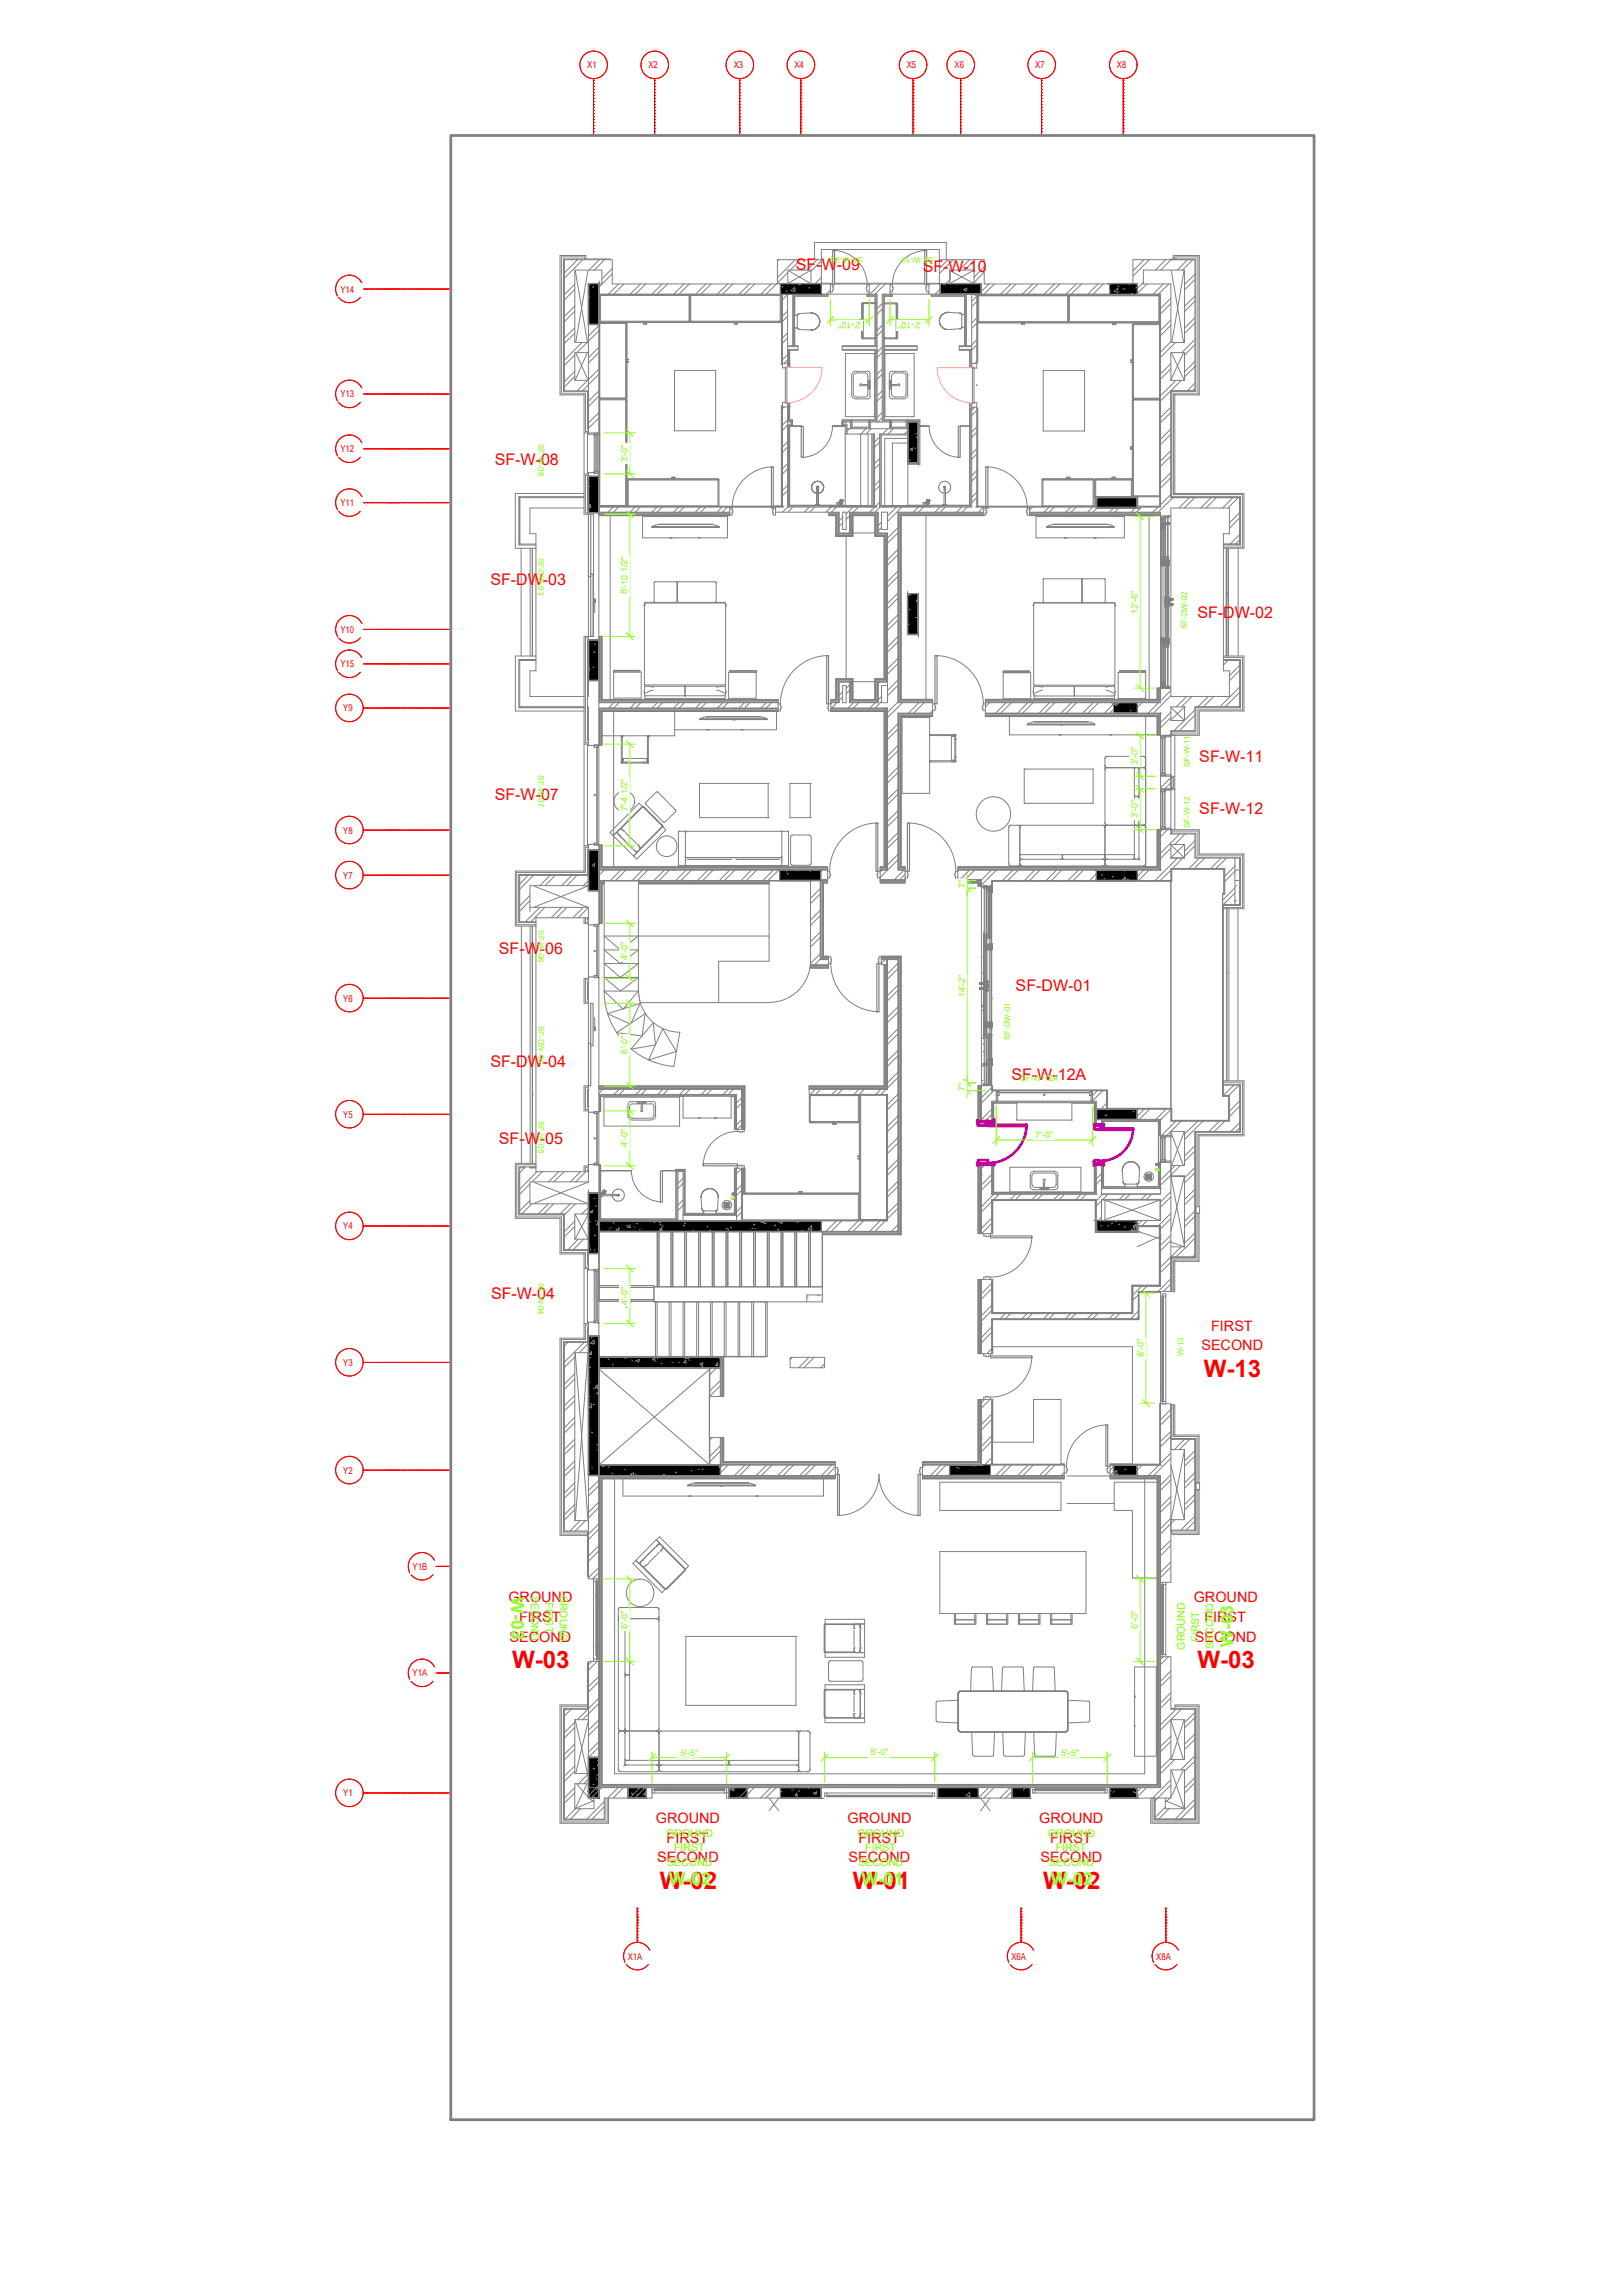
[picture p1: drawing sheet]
<svg xmlns="http://www.w3.org/2000/svg" width="297mm" height="420mm" viewBox="0 0 297 420" stroke-linecap="round" stroke-linejoin="round" font-family="sans-serif">
<defs><g id="words">
<g font-size="4.4" fill="#f00">
<text x="220.3" y="252.1">W-13</text>
<text x="93.7" y="305.4">W-03</text>
<text x="219.2" y="305.4">W-03</text>
<text x="120.8" y="345.8">W-02</text>
<text x="156.1" y="345.8">W-01</text>
<text x="190.9" y="345.8">W-02</text>
</g>
<g font-size="3.2" fill="#7fff00">
<text x="93.6" y="292.4" transform="rotate(90 93.6 292.4)">W-03</text>
<text x="225.7" y="301.5" transform="rotate(-90 225.7 301.5)">W-03</text>
<text x="122.4" y="345.1">W-02</text>
<text x="157.6" y="345.1">W-01</text>
<text x="192.3" y="345.1">W-02</text>
</g>
<g font-size="2.9" fill="#f00">
<text x="145.7" y="49.4">SF-W-09</text>
<text x="168.9" y="49.7">SF-W-10</text>
<text x="90.6" y="85.1">SF-W-08</text>
<text x="89.7" y="107.2">SF-DW-03</text>
<text x="219.2" y="113.2">SF-DW-02</text>
<text x="219.5" y="139.6">SF-W-11</text>
<text x="90.6" y="146.5">SF-W-07</text>
<text x="219.5" y="149.1">SF-W-12</text>
<text x="91.3" y="174.7">SF-W-06</text>
<text x="185.9" y="181.4">SF-DW-01</text>
<text x="89.7" y="195.4">SF-DW-04</text>
<text x="185.1" y="197.7">SF-W-12A</text>
<text x="91.3" y="209.5">SF-W-05</text>
<text x="89.9" y="237.8">SF-W-04</text>
</g>
<g font-size="2.6" fill="#f00">
<text x="221.7" y="243.6">FIRST</text>
<text x="219.9" y="247.2">SECOND</text>
<text x="93" y="293.3">GROUND</text>
<text x="218.5" y="293.3">GROUND</text>
<text x="95" y="296.9">FIRST</text>
<text x="220.4" y="296.9">FIRST</text>
<text x="93.3" y="300.5">SECOND</text>
<text x="218.7" y="300.5">SECOND</text>
<text x="120.1" y="333.8">GROUND</text>
<text x="155.1" y="333.8">GROUND</text>
<text x="190.2" y="333.8">GROUND</text>
<text x="120.3" y="341">SECOND</text>
<text x="122" y="337.4">FIRST</text>
<text x="155.3" y="341">SECOND</text>
<text x="157.1" y="337.4">FIRST</text>
<text x="190.5" y="341">SECOND</text>
<text x="192.2" y="337.4">FIRST</text>
</g>
<g font-size="1.9" fill="#7fff00">
<text x="97.2" y="292.1" transform="rotate(90 97.2 292.1)">SECOND</text>
<text x="99.9" y="293.4" transform="rotate(90 99.9 293.4)">FIRST</text>
<text x="102.5" y="291.9" transform="rotate(90 102.5 291.9)">GROUND</text>
<text x="216.9" y="302" transform="rotate(-90 216.9 302)">GROUND</text>
<text x="219.5" y="300.6" transform="rotate(-90 219.5 300.6)">FIRST</text>
<text x="222.1" y="301.8" transform="rotate(-90 222.1 301.8)">SECOND</text>
<text x="121.9" y="336.3">GROUND</text>
<text x="122.1" y="341.6">SECOND</text>
<text x="123.4" y="339">FIRST</text>
<text x="156.9" y="336.3">GROUND</text>
<text x="157.1" y="341.6">SECOND</text>
<text x="158.4" y="339">FIRST</text>
<text x="191.8" y="336.3">GROUND</text>
<text x="192" y="341.6">SECOND</text>
<text x="193.3" y="339">FIRST</text>
</g>
<g font-size="1.8" fill="#f00">
<text x="107.5" y="12.5">X1</text>
<text x="118.7" y="12.5">X2</text>
<text x="134.3" y="12.5">X3</text>
<text x="145.4" y="12.5">X4</text>
<text x="165.9" y="12.5">X5</text>
<text x="174.7" y="12.5">X6</text>
<text x="189.5" y="12.5">X7</text>
<text x="204.4" y="12.5">X8</text>
<text x="62.3" y="53.6">Y14</text>
<text x="62.3" y="72.8">Y13</text>
<text x="62.3" y="82.8">Y12</text>
<text x="62.3" y="92.7">Y11</text>
<text x="62.3" y="115.9">Y10</text>
<text x="62.3" y="122.1">Y15</text>
<text x="62.8" y="130.2">Y9</text>
<text x="62.8" y="152.6">Y8</text>
<text x="62.8" y="160.9">Y7</text>
<text x="62.8" y="183.4">Y6</text>
<text x="62.8" y="204.6">Y5</text>
<text x="62.8" y="225.1">Y4</text>
<text x="62.8" y="250.1">Y3</text>
<text x="62.8" y="269.8">Y2</text>
<text x="75.5" y="287.4">Y1B</text>
<text x="75.5" y="306.9">Y1A</text>
<text x="62.8" y="328.9">Y1</text>
<text x="114.9" y="358.8">X1A</text>
<text x="185.1" y="358.8">X6A</text>
<text x="211.6" y="358.8">X8A</text>
</g>
<g font-size="1.6" fill="#7fff00">
<text x="157.6" y="59" transform="rotate(-180 157.6 59)">2'-10&quot;</text>
<text x="168.5" y="59" transform="rotate(-180 168.5 59)">2'-10&quot;</text>
<text x="114.9" y="84.7" transform="rotate(-90 114.9 84.7)">3'-0&quot;</text>
<text x="114.9" y="108.8" transform="rotate(-90 114.9 108.8)">8'-10 1/2&quot;</text>
<text x="208.2" y="112.4" transform="rotate(-90 208.2 112.4)">12'-6&quot;</text>
<text x="208.2" y="140" transform="rotate(-90 208.2 140)">3'-0&quot;</text>
<text x="114.9" y="148.5" transform="rotate(-90 114.9 148.5)">7'-4 1/2&quot;</text>
<text x="208.2" y="149.8" transform="rotate(-90 208.2 149.8)">3'-0&quot;</text>
<text x="176.6" y="162.6" transform="rotate(-90 176.6 162.6)">7&quot;</text>
<text x="114.9" y="175.7" transform="rotate(-90 114.9 175.7)">4'-0&quot;</text>
<text x="176.6" y="182.6" transform="rotate(-90 176.6 182.6)">14'-2&quot;</text>
<text x="114.9" y="192.9" transform="rotate(-90 114.9 192.9)">6'-0&quot;</text>
<text x="176.6" y="199.7" transform="rotate(-90 176.6 199.7)">7&quot;</text>
<text x="189.5" y="208.3">7'-0&quot;</text>
<text x="114.9" y="210" transform="rotate(-90 114.9 210)">4'-0&quot;</text>
<text x="114.9" y="238.9" transform="rotate(-90 114.9 238.9)">4'-0&quot;</text>
<text x="209.3" y="248.5" transform="rotate(-90 209.3 248.5)">8'-0&quot;</text>
<text x="114.9" y="298.2" transform="rotate(-90 114.9 298.2)">6'-0&quot;</text>
<text x="208.2" y="298.2" transform="rotate(-90 208.2 298.2)">6'-0&quot;</text>
<text x="124.5" y="321.4">5'-5&quot;</text>
<text x="159.3" y="321.4">8'-0&quot;</text>
<text x="194.2" y="321.4">5'-5&quot;</text>
</g>
<g font-size="1.5" fill="#7fff00">
<text x="157.9" y="47.1" transform="rotate(-180 157.9 47.1)">SF-W-09</text>
<text x="170.9" y="47.1" transform="rotate(-180 170.9 47.1)">SF-W-10</text>
<text x="98.5" y="81.3" transform="rotate(90 98.5 81.3)">SF-W-08</text>
<text x="98.5" y="102.1" transform="rotate(90 98.5 102.1)">SF-DW-03</text>
<text x="217.3" y="115.2" transform="rotate(-90 217.3 115.2)">SF-DW-02</text>
<text x="98.5" y="141.9" transform="rotate(90 98.5 141.9)">SF-W-07</text>
<text x="217.8" y="140.5" transform="rotate(-90 217.8 140.5)">SF-W-11</text>
<text x="217.8" y="151.6" transform="rotate(-90 217.8 151.6)">SF-W-12</text>
<text x="98.5" y="170.3" transform="rotate(90 98.5 170.3)">SF-W-06</text>
<text x="98.5" y="187.8" transform="rotate(90 98.5 187.8)">SF-DW-04</text>
<text x="184.9" y="190.5" transform="rotate(-90 184.9 190.5)">SF-DW-01</text>
<text x="186.9" y="197.8">SF-W-12A</text>
<text x="98.5" y="205.2" transform="rotate(90 98.5 205.2)">SF-W-05</text>
<text x="98.5" y="234.9" transform="rotate(90 98.5 234.9)">SF-W-04</text>
<text x="216.6" y="248.3" transform="rotate(-90 216.6 248.3)">W-13</text>
</g>
</g></defs>
<!-- layer: S-GRID-IDEN -->
<g fill="none" stroke="#f00" stroke-width=".18">
<circle cx="108.6" cy="11.9" r="2.52"/>
<circle cx="119.8" cy="11.9" r="2.52"/>
<circle cx="135.4" cy="11.9" r="2.52"/>
<circle cx="146.6" cy="11.9" r="2.52"/>
<circle cx="167.1" cy="11.9" r="2.52"/>
<circle cx="175.8" cy="11.9" r="2.52"/>
<circle cx="190.6" cy="11.9" r="2.52"/>
<circle cx="205.6" cy="11.9" r="2.52"/>
<circle cx="63.9" cy="52.9" r="2.52"/>
<circle cx="63.9" cy="72.1" r="2.52"/>
<circle cx="63.9" cy="82.1" r="2.52"/>
<circle cx="63.9" cy="92" r="2.52"/>
<circle cx="63.9" cy="115.2" r="2.52"/>
<circle cx="63.9" cy="129.6" r="2.52"/>
<circle cx="63.9" cy="121.5" r="2.52"/>
<circle cx="63.9" cy="152" r="2.52"/>
<circle cx="63.9" cy="160.2" r="2.52"/>
<circle cx="63.9" cy="182.7" r="2.52"/>
<circle cx="63.9" cy="204" r="2.52"/>
<circle cx="63.9" cy="224.4" r="2.52"/>
<circle cx="63.9" cy="249.4" r="2.52"/>
<circle cx="63.9" cy="269.1" r="2.52"/>
<circle cx="77.2" cy="286.7" r="2.52"/>
<circle cx="77.2" cy="306.3" r="2.52"/>
<circle cx="63.9" cy="328.2" r="2.52"/>
<circle cx="116.6" cy="358.1" r="2.52"/>
<circle cx="186.9" cy="358.1" r="2.52"/>
<circle cx="213.4" cy="358.1" r="2.52"/>
</g>
<g fill="#fff" stroke="#fff" stroke-width=".18">
<path d="M107.2 11v2.3l3.3-2.3zM107.2 13.3l3.3-2.3v2.3z"/>
<path d="M118.4 11v2.3l3.3-2.3zM118.4 13.3l3.3-2.3v2.3z"/>
<path d="M133.9 11v2.3l3.3-2.3zM133.9 13.3l3.3-2.3v2.3z"/>
<path d="M145.1 11v2.3l3.3-2.3zM145.1 13.3l3.3-2.3v2.3z"/>
<path d="M165.7 11v2.3l3.2-2.3zM165.7 13.3l3.2-2.3v2.3z"/>
<path d="M174.4 11v2.3l3.3-2.3zM174.4 13.3l3.3-2.3v2.3z"/>
<path d="M189.2 11v2.3l3.3-2.3zM189.2 13.3l3.3-2.3v2.3z"/>
<path d="M204.1 11v2.3l3.3-2.3zM204.1 13.3l3.3-2.3v2.3z"/>
<path d="M62.5 327.3v2.3l3.3-2.3zM62.5 329.6l3.3-2.3v2.3z"/>
<path d="M62.5 268.2v2.4l3.3-2.4zM62.5 270.6l3.3-2.4v2.4z"/>
<path d="M62.5 248.5v2.3l3.3-2.3zM62.5 250.8l3.3-2.3v2.3z"/>
<path d="M62.5 223.5v2.3l3.3-2.3zM62.5 225.8l3.3-2.3v2.3z"/>
<path d="M62.5 203.1v2.3l3.3-2.3zM62.5 205.4l3.3-2.3v2.3z"/>
<path d="M62.5 181.8v2.3l3.3-2.3zM62.5 184.1l3.3-2.3v2.3z"/>
<path d="M62.5 159.3v2.3l3.3-2.3zM62.5 161.6l3.3-2.3v2.3z"/>
<path d="M62.5 151v2.3l3.3-2.3zM62.5 153.3l3.3-2.3v2.3z"/>
<path d="M62.5 128.7v2.3l3.3-2.3zM62.5 131l3.3-2.3v2.3z"/>
<path d="M62 114.3v2.3l4.5-2.3zM62 116.6l4.5-2.3v2.3z"/>
<path d="M62 91.1v2.3l4.5-2.3zM62 93.4l4.5-2.3v2.3z"/>
<path d="M62 81.2v2.3l4.5-2.3zM62 83.5l4.5-2.3v2.3z"/>
<path d="M62 71.2v2.3l4.5-2.3zM62 73.5l4.5-2.3v2.3z"/>
<path d="M62 51.9v2.4l4.5-2.4zM62 54.3l4.5-2.4v2.4z"/>
<path d="M62 120.6v2.3l4.5-2.3zM62 122.9l4.5-2.3v2.3z"/>
<path d="M75.2 305.4v2.2l4.8-2.2zM75.2 307.6l4.8-2.2v2.2z"/>
<path d="M75.2 285.8v2.3l4.8-2.3zM75.2 288.1l4.8-2.3v2.3z"/>
<path d="M114.6 357.2v2.3l4.7-2.3zM114.6 359.5l4.7-2.3v2.3z"/>
<path d="M184.8 357.2v2.3l4.8-2.3zM184.8 359.5l4.8-2.3v2.3z"/>
<path d="M211.3 357.2v2.3l4.8-2.3zM211.3 359.5l4.8-2.3v2.3z"/>
<path d="M107.2 11v2.3l3.3-2.3zM107.2 13.3l3.3-2.3v2.3z"/>
<path d="M118.4 11v2.3l3.3-2.3zM118.4 13.3l3.3-2.3v2.3z"/>
<path d="M133.9 11v2.3l3.3-2.3zM133.9 13.3l3.3-2.3v2.3z"/>
<path d="M145.1 11v2.3l3.3-2.3zM145.1 13.3l3.3-2.3v2.3z"/>
<path d="M165.7 11v2.3l3.2-2.3zM165.7 13.3l3.2-2.3v2.3z"/>
<path d="M174.4 11v2.3l3.3-2.3zM174.4 13.3l3.3-2.3v2.3z"/>
<path d="M189.2 11v2.3l3.3-2.3zM189.2 13.3l3.3-2.3v2.3z"/>
<path d="M204.1 11v2.3l3.3-2.3zM204.1 13.3l3.3-2.3v2.3z"/>
<path d="M62.5 327.3v2.3l3.3-2.3zM62.5 329.6l3.3-2.3v2.3z"/>
<path d="M62.5 268.2v2.4l3.3-2.4zM62.5 270.6l3.3-2.4v2.4z"/>
<path d="M62.5 248.5v2.3l3.3-2.3zM62.5 250.8l3.3-2.3v2.3z"/>
<path d="M62.5 223.5v2.3l3.3-2.3zM62.5 225.8l3.3-2.3v2.3z"/>
<path d="M62.5 203.1v2.3l3.3-2.3zM62.5 205.4l3.3-2.3v2.3z"/>
<path d="M62.5 181.8v2.3l3.3-2.3zM62.5 184.1l3.3-2.3v2.3z"/>
<path d="M62.5 159.3v2.3l3.3-2.3zM62.5 161.6l3.3-2.3v2.3z"/>
<path d="M62.5 151v2.3l3.3-2.3zM62.5 153.3l3.3-2.3v2.3z"/>
<path d="M62.5 128.7v2.3l3.3-2.3zM62.5 131l3.3-2.3v2.3z"/>
<path d="M62 114.3v2.3l4.5-2.3zM62 116.6l4.5-2.3v2.3z"/>
<path d="M62 91.1v2.3l4.5-2.3zM62 93.4l4.5-2.3v2.3z"/>
<path d="M62 81.2v2.3l4.5-2.3zM62 83.5l4.5-2.3v2.3z"/>
<path d="M62 71.2v2.3l4.5-2.3zM62 73.5l4.5-2.3v2.3z"/>
<path d="M62 51.9v2.4l4.5-2.4zM62 54.3l4.5-2.4v2.4z"/>
<path d="M62 120.6v2.3l4.5-2.3zM62 122.9l4.5-2.3v2.3z"/>
<path d="M75.2 305.4v2.2l4.8-2.2zM75.2 307.6l4.8-2.2v2.2z"/>
<path d="M75.2 285.8v2.3l4.8-2.3zM75.2 288.1l4.8-2.3v2.3z"/>
<path d="M114.6 357.2v2.3l4.7-2.3zM114.6 359.5l4.7-2.3v2.3z"/>
<path d="M184.8 357.2v2.3l4.8-2.3zM184.8 359.5l4.8-2.3v2.3z"/>
<path d="M211.3 357.2v2.3l4.8-2.3zM211.3 359.5l4.8-2.3v2.3z"/>
</g>
<!-- layer: S-GRID -->
<g fill="none" stroke="#f00" stroke-width=".18">
<path d="M108.6 19.9v.3M108.6 19.7h.1M108.6 19.3v.3M108.6 19.1h.1M108.6 18.8v.3M108.6 18.6h.1M108.6 18.2v.2M108.6 18h.1M108.6 17.7v.2M108.6 17.5h.1M108.6 17.1v.2M108.6 16.9h.1"/>
<path d="M108.6 16.6v.2M108.6 16.4h.1M108.6 16v.2M108.6 15.8h.1M108.6 15.5v.2M108.6 15.3h.1M108.6 14.9v.2M108.6 14.7h.1M108.6 14.4v.3M108.6 14.8v.1M108.6 15.2h.1M108.6 15.3v.1"/>
<path d="M108.6 15.7v.1M108.6 15.9v.1M108.6 16.3h.1M108.6 16.4v.1M108.6 16.8v.1M108.6 17v.1M108.6 17.4h.1M108.6 17.5v.1M108.6 17.9v.1M108.6 18.1v.1M108.6 18.5h.1M108.6 18.6v.1"/>
<path d="M108.6 19.2v.1M108.6 19.7v.1M119.8 19.9v.3M119.8 19.7h.1M119.8 19.3v.3M119.8 19.1h.1M119.8 18.8v.3M119.8 18.6h.1M119.8 18.2v.2M119.8 18h.1M119.8 17.7v.2M119.8 17.5h.1"/>
<path d="M119.8 17.1v.2M119.8 16.9h.1M119.8 16.6v.2M119.8 16.4h.1M119.8 16v.2M119.8 15.8h.1M119.8 15.5v.2M119.8 15.3h.1M119.8 14.9v.2M119.8 14.7h.1M119.8 14.4v.3M119.8 14.8v.1"/>
<path d="M119.8 15.2h.1M119.8 15.3v.1M119.8 15.7v.1M119.8 15.9v.1M119.8 16.3h.1M119.8 16.4v.1M119.8 16.8v.1M119.8 17v.1M119.8 17.4h.1M119.8 17.5v.1M119.8 17.9v.1M119.8 18.1v.1"/>
<path d="M119.8 18.5h.1M119.8 18.6v.1M119.8 19.2v.1M119.8 19.7v.1M135.4 19.9v.3M135.4 19.7h.1M135.4 19.3v.3M135.4 19.1h.1M135.4 18.8v.3M135.4 18.6h.1M135.4 18.2v.2M135.4 18h.1"/>
<path d="M135.4 17.7v.2M135.4 17.5h.1M135.4 17.1v.2M135.4 16.9h.1M135.4 16.6v.2M135.4 16.4h.1M135.4 16v.2M135.4 15.8h.1M135.4 15.5v.2M135.4 15.3h.1M135.4 14.9v.2M135.4 14.7h.1"/>
<path d="M135.4 14.4v.3M135.4 14.8v.1M135.4 15.2h.1M135.4 15.3v.1M135.4 15.7v.1M135.4 15.9v.1M135.4 16.3h.1M135.4 16.4v.1M135.4 16.8v.1M135.4 17v.1M135.4 17.4h.1M135.4 17.5v.1"/>
<path d="M135.4 17.9v.1M135.4 18.1v.1M135.4 18.5h.1M135.4 18.6v.1M135.4 19.2v.1M135.4 19.7v.1M146.6 19.9v.3M146.6 19.7h.1M146.6 19.3v.3M146.6 19.1h.1M146.6 18.8v.3M146.6 18.6h.1"/>
<path d="M146.6 18.2v.2M146.6 18h.1M146.6 17.7v.2M146.6 17.5h.1M146.6 17.1v.2M146.6 16.9h.1M146.6 16.6v.2M146.6 16.4h.1M146.6 16v.2M146.6 15.8h.1M146.6 15.5v.2M146.6 15.3h.1"/>
<path d="M146.6 14.9v.2M146.6 14.7h.1M146.6 14.4v.3M146.6 14.8v.1M146.6 15.2h.1M146.6 15.3v.1M146.6 15.7v.1M146.6 15.9v.1M146.6 16.3h.1M146.6 16.4v.1M146.6 16.8v.1M146.6 17v.1"/>
<path d="M146.6 17.4h.1M146.6 17.5v.1M146.6 17.9v.1M146.6 18.1v.1M146.6 18.5h.1M146.6 18.6v.1M146.6 19.2v.1M146.6 19.7v.1M167.1 19.9v.3M167.1 19.7h.1M167.1 19.3v.3M167.1 19.1h.1"/>
<path d="M167.1 18.8v.3M167.1 18.6h.1M167.1 18.2v.2M167.1 18h.1M167.1 17.7v.2M167.1 17.5h.1M167.1 17.1v.2M167.1 16.9h.1M167.1 16.6v.2M167.1 16.4h.1M167.1 16v.2M167.1 15.8h.1"/>
<path d="M167.1 15.5v.2M167.1 15.3h.1M167.1 14.9v.2M167.1 14.7h.1M167.1 14.4v.3M167.1 14.8v.1M167.1 15.2h.1M167.1 15.3v.1M167.1 15.7v.1M167.1 15.9v.1M167.1 16.3h.1M167.1 16.4v.1"/>
<path d="M167.1 16.8v.1M167.1 17v.1M167.1 17.4h.1M167.1 17.5v.1M167.1 17.9v.1M167.1 18.1v.1M167.1 18.5h.1M167.1 18.6v.1M167.1 19.2v.1M167.1 19.7v.1M175.8 19.9v.3M175.8 19.7h.1"/>
<path d="M175.8 19.3v.3M175.8 19.1h.1M175.8 18.8v.3M175.8 18.6h.1M175.8 18.2v.2M175.8 18h.1M175.8 17.7v.2M175.8 17.5h.1M175.8 17.1v.2M175.8 16.9h.1M175.8 16.6v.2M175.8 16.4h.1"/>
<path d="M175.8 16v.2M175.8 15.8h.1M175.8 15.5v.2M175.8 15.3h.1M175.8 14.9v.2M175.8 14.7h.1M175.8 14.4v.3M175.8 14.8v.1M175.8 15.2h.1M175.8 15.3v.1M175.8 15.7v.1M175.8 15.9v.1"/>
<path d="M175.8 16.3h.1M175.8 16.4v.1M175.8 16.8v.1M175.8 17v.1M175.8 17.4h.1M175.8 17.5v.1M175.8 17.9v.1M175.8 18.1v.1M175.8 18.5h.1M175.8 18.6v.1M175.8 19.2v.1M175.8 19.7v.1"/>
<path d="M190.6 19.9v.3M190.6 19.7h.1M190.6 19.3v.3M190.6 19.1h.1M190.6 18.8v.3M190.6 18.6h.1M190.6 18.2v.2M190.6 18h.1M190.6 17.7v.2M190.6 17.5h.1M190.6 17.1v.2M190.6 16.9h.1"/>
<path d="M190.6 16.6v.2M190.6 16.4h.1M190.6 16v.2M190.6 15.8h.1M190.6 15.5v.2M190.6 15.3h.1M190.6 14.9v.2M190.6 14.7h.1M190.6 14.4v.3M190.6 14.8v.1M190.6 15.2h.1M190.6 15.3v.1"/>
<path d="M190.6 15.7v.1M190.6 15.9v.1M190.6 16.3h.1M190.6 16.4v.1M190.6 16.8v.1M190.6 17v.1M190.6 17.4h.1M190.6 17.5v.1M190.6 17.9v.1M190.6 18.1v.1M190.6 18.5h.1M190.6 18.6v.1"/>
<path d="M190.6 19.2v.1M190.6 19.7v.1M205.6 19.9v.3M205.6 19.7h.1M205.6 19.3v.3M205.6 19.1h.1M205.6 18.8v.3M205.6 18.6h.1M205.6 18.2v.2M205.6 18h.1M205.6 17.7v.2M205.6 17.5h.1"/>
<path d="M205.6 17.1v.2M205.6 16.9h.1M205.6 16.6v.2M205.6 16.4h.1M205.6 16v.2M205.6 15.8h.1M205.6 15.5v.2M205.6 15.3h.1M205.6 14.9v.2M205.6 14.7h.1M205.6 14.4v.3M205.6 14.8v.1"/>
<path d="M205.6 15.2h.1M205.6 15.3v.1M205.6 15.7v.1M205.6 15.9v.1M205.6 16.3h.1M205.6 16.4v.1M205.6 16.8v.1M205.6 17v.1M205.6 17.4h.1M205.6 17.5v.1M205.6 17.9v.1M205.6 18.1v.1"/>
<path d="M205.6 18.5h.1M205.6 18.6v.1M205.6 19.2v.1M205.6 19.7v.1M108.6 24.6h.1M108.6 24.1v.4M108.6 24.1h.1M108.6 23.6v.3M108.6 23.5h.1M108.6 23v.4M108.6 23h.1M108.6 22.6v.2"/>
<path d="M108.6 22.4h.1M108.6 22.1v.2M108.6 21.9h.1M108.6 21.5v.2M108.6 21.3h.1M108.6 21v.2M108.6 20.8h.1M108.6 20.4v.2M108.6 20.2h.1M108.6 20.3v.1M108.6 20.7h.1M108.6 20.8v.1"/>
<path d="M108.6 21.2v.1M108.6 21.4v.1M108.6 21.8h.1M108.6 21.9v.1M108.6 22.3v.1M108.6 22.5v.1M108.6 22.9h.1M108.6 23.4v.1M108.6 24h.1M108.6 24.5v.1M108.6 24.7v.1M119.8 24.6h.1"/>
<path d="M119.8 24.1v.4M119.8 24.1h.1M119.8 23.6v.3M119.8 23.5h.1M119.8 23v.4M119.8 23h.1M119.8 22.6v.2M119.8 22.4h.1M119.8 22.1v.2M119.8 21.9h.1M119.8 21.5v.2M119.8 21.3h.1"/>
<path d="M119.8 21v.2M119.8 20.8h.1M119.8 20.4v.2M119.8 20.2h.1M119.8 20.3v.1M119.8 20.7h.1M119.8 20.8v.1M119.8 21.2v.1M119.8 21.4v.1M119.8 21.8h.1M119.8 21.9v.1M119.8 22.3v.1"/>
<path d="M119.8 22.5v.1M119.8 22.9h.1M119.8 23.4v.1M119.8 24h.1M119.8 24.5v.1M119.8 24.7v.1M135.4 24.6h.1M135.4 24.1v.4M135.4 24.1h.1M135.4 23.6v.3M135.4 23.5h.1M135.4 23v.4"/>
<path d="M135.4 23h.1M135.4 22.6v.2M135.4 22.4h.1M135.4 22.1v.2M135.4 21.9h.1M135.4 21.5v.2M135.4 21.3h.1M135.4 21v.2M135.4 20.8h.1M135.4 20.4v.2M135.4 20.2h.1M135.4 20.3v.1"/>
<path d="M135.4 20.7h.1M135.4 20.8v.1M135.4 21.2v.1M135.4 21.4v.1M135.4 21.8h.1M135.4 21.9v.1M135.4 22.3v.1M135.4 22.5v.1M135.4 22.9h.1M135.4 23.4v.1M135.4 24h.1M135.4 24.5v.1"/>
<path d="M135.4 24.7v.1M146.6 24.6h.1M146.6 24.1v.4M146.6 24.1h.1M146.6 23.6v.3M146.6 23.5h.1M146.6 23v.4M146.6 23h.1M146.6 22.6v.2M146.6 22.4h.1M146.6 22.1v.2M146.6 21.9h.1"/>
<path d="M146.6 21.5v.2M146.6 21.3h.1M146.6 21v.2M146.6 20.8h.1M146.6 20.4v.2M146.6 20.2h.1M146.6 20.3v.1M146.6 20.7h.1M146.6 20.8v.1M146.6 21.2v.1M146.6 21.4v.1M146.6 21.8h.1"/>
<path d="M146.6 21.9v.1M146.6 22.3v.1M146.6 22.5v.1M146.6 22.9h.1M146.6 23.4v.1M146.6 24h.1M146.6 24.5v.1M146.6 24.7v.1M167.1 24.6h.1M167.1 24.1v.4M167.1 24.1h.1M167.1 23.6v.3"/>
<path d="M167.1 23.5h.1M167.1 23v.4M167.1 23h.1M167.1 22.6v.2M167.1 22.4h.1M167.1 22.1v.2M167.1 21.9h.1M167.1 21.5v.2M167.1 21.3h.1M167.1 21v.2M167.1 20.8h.1M167.1 20.4v.2"/>
<path d="M167.1 20.2h.1M167.1 20.3v.1M167.1 20.7h.1M167.1 20.8v.1M167.1 21.2v.1M167.1 21.4v.1M167.1 21.8h.1M167.1 21.9v.1M167.1 22.3v.1M167.1 22.5v.1M167.1 22.9h.1M167.1 23.4v.1"/>
<path d="M167.1 24h.1M167.1 24.5v.1M167.1 24.7v.1M175.8 24.6h.1M175.8 24.1v.4M175.8 24.1h.1M175.8 23.6v.3M175.8 23.5h.1M175.8 23v.4M175.8 23h.1M175.8 22.6v.2M175.8 22.4h.1"/>
<path d="M175.8 22.1v.2M175.8 21.9h.1M175.8 21.5v.2M175.8 21.3h.1M175.8 21v.2M175.8 20.8h.1M175.8 20.4v.2M175.8 20.2h.1M175.8 20.3v.1M175.8 20.7h.1M175.8 20.8v.1M175.8 21.2v.1"/>
<path d="M175.8 21.4v.1M175.8 21.8h.1M175.8 21.9v.1M175.8 22.3v.1M175.8 22.5v.1M175.8 22.9h.1M175.8 23.4v.1M175.8 24h.1M175.8 24.5v.1M175.8 24.7v.1M190.6 24.6h.1M190.6 24.1v.4"/>
<path d="M190.6 24.1h.1M190.6 23.6v.3M190.6 23.5h.1M190.6 23v.4M190.6 23h.1M190.6 22.6v.2M190.6 22.4h.1M190.6 22.1v.2M190.6 21.9h.1M190.6 21.5v.2M190.6 21.3h.1M190.6 21v.2"/>
<path d="M190.6 20.8h.1M190.6 20.4v.2M190.6 20.2h.1M190.6 20.3v.1M190.6 20.7h.1M190.6 20.8v.1M190.6 21.2v.1M190.6 21.4v.1M190.6 21.8h.1M190.6 21.9v.1M190.6 22.3v.1M190.6 22.5v.1"/>
<path d="M190.6 22.9h.1M190.6 23.4v.1M190.6 24h.1M190.6 24.5v.1M190.6 24.7v.1M205.6 24.6h.1M205.6 24.1v.4M205.6 24.1h.1M205.6 23.6v.3M205.6 23.5h.1M205.6 23v.4M205.6 23h.1"/>
<path d="M205.6 22.6v.2M205.6 22.4h.1M205.6 22.1v.2M205.6 21.9h.1M205.6 21.5v.2M205.6 21.3h.1M205.6 21v.2M205.6 20.8h.1M205.6 20.4v.2M205.6 20.2h.1M205.6 20.3v.1M205.6 20.7h.1"/>
<path d="M205.6 20.8v.1M205.6 21.2v.1M205.6 21.4v.1M205.6 21.8h.1M205.6 21.9v.1M205.6 22.3v.1M205.6 22.5v.1M205.6 22.9h.1M205.6 23.4v.1M205.6 24h.1M205.6 24.5v.1M205.6 24.7v.1"/>
<path d="M66.5 52.9h.1M66.6 52.9h.1M66.8 52.9h.2M67 52.9h.1M67.1 52.9h.1M67.2 52.9h.1M67.3 52.9h.2M67.6 52.9h.1M67.7 52.9h.1M67.9 52.9h.2M68.1 52.9h.1M68.2 52.9h.1"/>
<path d="M68.3 52.9h.3M68.7 52.9h.1M68.8 52.9h.1M68.8 52.9h.4M69.2 52.9h.1M69.3 52.9h.1M69.4 52.9h.3M69.8 52.9h.1M69.9 52.9h.1M69.9 52.9h.4M70.3 52.9h.1M70.4 52.9h.1"/>
<path d="M70.5 52.9h.3M70.8 52.9h.1M70.9 52.9h.1M71 52.9h.1M71 52.9h.3M71.4 52.9h.1M71.5 52.9h.1M71.6 52.9h.3M71.9 52.9h.1M72 52.9h.1M72.1 52.9h.1M72.1 52.9h.3"/>
<path d="M72.5 52.9h.1M72.6 52.9h.1M72.7 52.9h.3M73 52.9h.1M73.1 52.9h.1M73.2 52.9h.3M73.6 52.9h.1M73.7 52.9h.4M74.1 52.9h.1M74.2 52.9h.1M74.3 52.9h.3M74.7 52.9h.1"/>
<path d="M74.8 52.9h.4M75.2 52.9h.1M75.3 52.9h.1M75.4 52.9h.2M75.6 52.9h.1M75.8 52.9h.1M75.9 52.9h.3M76.2 52.9h.1M76.3 52.9h.1M76.4 52.9h.1M76.5 52.9h.3M76.9 52.9h.1"/>
<path d="M77 52.9h.4M77.4 52.9h.1M77.5 52.9h.1M77.6 52.9h.3M78 52.9h.1M78.1 52.9h.3M78.4 52.9h.1M78.5 52.9h.1M78.6 52.9h.1M78.7 52.9h.2M79 52.9h.1M79.1 52.9h.1"/>
<path d="M79.2 52.9h.3M79.5 52.9h.1M79.6 52.9h.1M79.7 52.9h.1M79.8 52.9h.2M80.1 52.9h.1M80.2 52.9h.1M80.3 52.9h.3M80.6 52.9h.1M80.7 52.9h.1M80.8 52.9h.1M80.9 52.9h.2"/>
<path d="M81.2 52.9h.1M81.3 52.9h.1M81.4 52.9h.3M81.7 52.9h.1M81.8 52.9h.1M81.9 52.9h.1M82 52.9h.2M82.3 52.9h.1M82.4 52.9h.1M66.5 72.1h.1M66.6 72.1h.1M66.8 72.1h.2"/>
<path d="M67 72.1h.1M67.1 72.1h.1M67.2 72.1h.1M67.3 72.1h.2M67.6 72.1h.1M67.7 72.1h.1M67.9 72.1h.2M68.1 72.1h.1M68.2 72.1h.1M68.3 72.1h.3M68.7 72.1h.1M68.8 72.1h.1"/>
<path d="M68.8 72.1h.4M69.2 72.1h.1M69.3 72.1h.1M69.4 72.1h.3M69.8 72.1h.1M69.9 72.1h.1M69.9 72.1h.4M70.3 72.1h.1M70.4 72.1h.1M70.5 72.1h.3M70.8 72.1h.1M70.9 72.1h.1"/>
<path d="M71 72.1h.1M71 72.1h.3M71.4 72.1h.1M71.5 72.1h.1M71.6 72.1h.3M71.9 72.1h.1M72 72.1h.1M72.1 72.1h.1M72.1 72.1h.3M72.5 72.1h.1M72.6 72.1h.1M72.7 72.1h.3"/>
<path d="M73 72.1h.1M73.1 72.1h.1M73.2 72.1h.3M73.6 72.1h.1M73.7 72.1h.4M74.1 72.1h.1M74.2 72.1h.1M74.3 72.1h.3M74.7 72.1h.1M74.8 72.1h.4M75.2 72.1h.1M75.3 72.1h.1"/>
<path d="M75.4 72.1h.2M75.6 72.1h.1M75.8 72.1h.1M75.9 72.1h.3M76.2 72.1h.1M76.3 72.1h.1M76.4 72.1h.1M76.5 72.1h.3M76.9 72.1h.1M77 72.1h.4M77.4 72.1h.1M77.5 72.1h.1"/>
<path d="M77.6 72.1h.3M78 72.1h.1M78.1 72.1h.3M78.4 72.1h.1M78.5 72.1h.1M78.6 72.1h.1M78.7 72.1h.2M79 72.1h.1M79.1 72.1h.1M79.2 72.1h.3M79.5 72.1h.1M79.6 72.1h.1"/>
<path d="M79.7 72.1h.1M79.8 72.1h.2M80.1 72.1h.1M80.2 72.1h.1M80.3 72.1h.3M80.6 72.1h.1M80.7 72.1h.1M80.8 72.1h.1M80.9 72.1h.2M81.2 72.1h.1M81.3 72.1h.1M81.4 72.1h.3"/>
<path d="M81.7 72.1h.1M81.8 72.1h.1M81.9 72.1h.1M82 72.1h.2M82.3 72.1h.1M82.4 72.1h.1M66.5 92h.1M66.5 82.2h.1M66.6 92h.1M66.6 82.2h.1M66.8 92h.2M66.8 82.2h.2"/>
<path d="M67 92h.1M67 82.2h.1M67.1 92h.1M67.1 82.2h.1M67.2 92h.1M67.2 82.2h.1M67.3 92h.2M67.3 82.2h.2M67.6 92h.1M67.6 82.2h.1M67.7 92h.1M67.7 82.2h.1"/>
<path d="M67.9 92h.2M67.9 82.2h.2M68.1 92h.1M68.1 82.2h.1M68.2 92h.1M68.2 82.2h.1M68.3 92h.3M68.3 82.2h.3M68.7 92h.1M68.7 82.2h.1M68.8 92h.1M68.8 82.2h.1"/>
<path d="M68.8 92h.4M68.8 82.2h.4M69.2 92h.1M69.2 82.2h.1M69.3 92h.1M69.3 82.2h.1M69.4 92h.3M69.4 82.2h.3M69.8 92h.1M69.8 82.2h.1M69.9 92h.1M69.9 82.2h.1"/>
<path d="M69.9 92h.4M69.9 82.2h.4M70.3 92h.1M70.3 82.2h.1M70.4 92h.1M70.4 82.2h.1M70.5 92h.3M70.5 82.2h.3M70.8 92h.1M70.8 82.2h.1M70.9 92h.1M70.9 82.2h.1"/>
<path d="M71 92h.1M71 82.2h.1M71 92h.3M71 82.2h.3M71.4 92h.1M71.4 82.2h.1M71.5 92h.1M71.5 82.2h.1M71.6 92h.3M71.6 82.2h.3M71.9 92h.1M71.9 82.2h.1"/>
<path d="M72 92h.1M72 82.2h.1M72.1 92h.1M72.1 82.2h.1M72.1 92h.3M72.1 82.2h.3M72.5 92h.1M72.5 82.2h.1M72.6 92h.1M72.6 82.2h.1M72.7 92h.3M72.7 82.2h.3"/>
<path d="M73 92h.1M73 82.2h.1M73.1 92h.1M73.1 82.2h.1M73.2 92h.3M73.2 82.2h.3M73.6 92h.1M73.6 82.2h.1M73.7 92h.4M73.7 82.2h.4M74.1 92h.1M74.1 82.2h.1"/>
<path d="M74.2 92h.1M74.2 82.2h.1M74.3 92h.3M74.3 82.2h.3M74.7 92h.1M74.7 82.2h.1M74.8 92h.4M74.8 82.2h.4M75.2 92h.1M75.2 82.2h.1M75.3 92h.1M75.3 82.2h.1"/>
<path d="M75.4 92h.2M75.4 82.2h.2M75.6 92h.1M75.6 82.2h.1M75.8 92h.1M75.8 82.2h.1M75.9 92h.3M75.9 82.2h.3M76.2 92h.1M76.2 82.2h.1M76.3 92h.1M76.3 82.2h.1"/>
<path d="M76.4 92h.1M76.4 82.2h.1M76.5 92h.3M76.5 82.2h.3M76.9 92h.1M76.9 82.2h.1M77 92h.4M77 82.2h.4M77.4 92h.1M77.4 82.2h.1M77.5 92h.1M77.5 82.2h.1"/>
<path d="M77.6 92h.3M77.6 82.2h.3M78 92h.1M78 82.2h.1M78.1 92h.3M78.1 82.2h.3M78.4 92h.1M78.4 82.2h.1M78.5 92h.1M78.5 82.2h.1M78.6 92h.1M78.6 82.2h.1"/>
<path d="M78.7 92h.2M78.7 82.2h.2M79 92h.1M79 82.2h.1M79.1 92h.1M79.1 82.2h.1M79.2 92h.3M79.2 82.2h.3M79.5 92h.1M79.5 82.2h.1M79.6 92h.1M79.6 82.2h.1"/>
<path d="M79.7 92h.1M79.7 82.2h.1M79.8 92h.2M79.8 82.2h.2M80.1 92h.1M80.1 82.2h.1M80.2 92h.1M80.2 82.2h.1M80.3 92h.3M80.3 82.2h.3M80.6 92h.1M80.6 82.2h.1"/>
<path d="M80.7 92h.1M80.7 82.2h.1M80.8 92h.1M80.8 82.2h.1M80.9 92h.2M80.9 82.2h.2M81.2 92h.1M81.2 82.2h.1M81.3 92h.1M81.3 82.2h.1M81.4 92h.3M81.4 82.2h.3"/>
<path d="M81.7 92h.1M81.7 82.2h.1M81.8 92h.1M81.8 82.2h.1M81.9 92h.1M81.9 82.2h.1M82 92h.2M82 82.2h.2M82.3 92h.1M82.3 82.2h.1M82.4 92h.1M82.4 82.2h.1"/>
<path d="M66.5 115.2h.1M66.6 115.2h.1M66.8 115.2h.2M67 115.2h.1M67.1 115.2h.1M67.2 115.2h.1M67.3 115.2h.2M67.6 115.2h.1M67.7 115.2h.1M67.9 115.2h.2M68.1 115.2h.1M68.2 115.2h.1"/>
<path d="M68.3 115.2h.3M68.7 115.2h.1M68.8 115.2h.1M68.8 115.2h.4M69.2 115.2h.1M69.3 115.2h.1M69.4 115.2h.3M69.8 115.2h.1M69.9 115.2h.1M69.9 115.2h.4M70.3 115.2h.1M70.4 115.2h.1"/>
<path d="M70.5 115.2h.3M70.8 115.2h.1M70.9 115.2h.1M71 115.2h.1M71 115.2h.3M71.4 115.2h.1M71.5 115.2h.1M71.6 115.2h.3M71.9 115.2h.1M72 115.2h.1M72.1 115.2h.1M72.1 115.2h.3"/>
<path d="M72.5 115.2h.1M72.6 115.2h.1M72.7 115.2h.3M73 115.2h.1M73.1 115.2h.1M73.2 115.2h.3M73.6 115.2h.1M73.7 115.2h.4M74.1 115.2h.1M74.2 115.2h.1M74.3 115.2h.3M74.7 115.2h.1"/>
<path d="M74.8 115.2h.4M75.2 115.2h.1M75.3 115.2h.1M75.4 115.2h.2M75.6 115.2h.1M75.8 115.2h.1M75.9 115.2h.3M76.2 115.2h.1M76.3 115.2h.1M76.4 115.2h.1M76.5 115.2h.3M76.9 115.2h.1"/>
<path d="M77 115.2h.4M77.4 115.2h.1M77.5 115.2h.1M77.6 115.2h.3M78 115.2h.1M78.1 115.2h.3M78.4 115.2h.1M78.5 115.2h.1M78.6 115.2h.1M78.7 115.2h.2M79 115.2h.1M79.1 115.2h.1"/>
<path d="M79.2 115.2h.3M79.5 115.2h.1M79.6 115.2h.1M79.7 115.2h.1M79.8 115.2h.2M80.1 115.2h.1M80.2 115.2h.1M80.3 115.2h.3M80.6 115.2h.1M80.7 115.2h.1M80.8 115.2h.1M80.9 115.2h.2"/>
<path d="M81.2 115.2h.1M81.3 115.2h.1M81.4 115.2h.3M81.7 115.2h.1M81.8 115.2h.1M81.9 115.2h.1M82 115.2h.2M82.3 115.2h.1M82.4 115.2h.1M66.5 129.6h.1M66.5 121.5h.1M66.6 129.6h.1"/>
<path d="M66.6 121.5h.1M66.8 129.6h.2M66.8 121.5h.2M67 129.6h.1M67 121.5h.1M67.1 129.6h.1M67.1 121.5h.1M67.2 129.6h.1M67.2 121.5h.1M67.3 129.6h.2M67.3 121.5h.2M67.6 129.6h.1"/>
<path d="M67.6 121.5h.1M67.7 129.6h.1M67.7 121.5h.1M67.9 129.6h.2M67.9 121.5h.2M68.1 129.6h.1M68.1 121.5h.1M68.2 129.6h.1M68.2 121.5h.1M68.3 129.6h.3M68.3 121.5h.3M68.7 129.6h.1"/>
<path d="M68.7 121.5h.1M68.8 129.6h.1M68.8 121.5h.1M68.8 129.6h.4M68.8 121.5h.4M69.2 129.6h.1M69.2 121.5h.1M69.3 129.6h.1M69.3 121.5h.1M69.4 129.6h.3M69.4 121.5h.3M69.8 129.6h.1"/>
<path d="M69.8 121.5h.1M69.9 129.6h.1M69.9 121.5h.1M69.9 129.6h.4M69.9 121.5h.4M70.3 129.6h.1M70.3 121.5h.1M70.4 129.6h.1M70.4 121.5h.1M70.5 129.6h.3M70.5 121.5h.3M70.8 129.6h.1"/>
<path d="M70.8 121.5h.1M70.9 129.6h.1M70.9 121.5h.1M71 129.6h.1M71 121.5h.1M71 129.6h.3M71 121.5h.3M71.4 129.6h.1M71.4 121.5h.1M71.5 129.6h.1M71.5 121.5h.1M71.6 129.6h.3"/>
<path d="M71.6 121.5h.3M71.9 129.6h.1M71.9 121.5h.1M72 129.6h.1M72 121.5h.1M72.1 129.6h.1M72.1 121.5h.1M72.1 129.6h.3M72.1 121.5h.3M72.5 129.6h.1M72.5 121.5h.1M72.6 129.6h.1"/>
<path d="M72.6 121.5h.1M72.7 129.6h.3M72.7 121.5h.3M73 129.6h.1M73 121.5h.1M73.1 129.6h.1M73.1 121.5h.1M73.2 129.6h.3M73.2 121.5h.3M73.6 129.6h.1M73.6 121.5h.1M73.7 129.6h.4"/>
<path d="M73.7 121.5h.4M74.1 129.6h.1M74.1 121.5h.1M74.2 129.6h.1M74.2 121.5h.1M74.3 129.6h.3M74.3 121.5h.3M74.7 129.6h.1M74.7 121.5h.1M74.8 129.6h.4M74.8 121.5h.4M75.2 129.6h.1"/>
<path d="M75.2 121.5h.1M75.3 129.6h.1M75.3 121.5h.1M75.4 129.6h.2M75.4 121.5h.2M75.6 129.6h.1M75.6 121.5h.1M75.8 129.6h.1M75.8 121.5h.1M75.9 129.6h.3M75.9 121.5h.3M76.2 129.6h.1"/>
<path d="M76.2 121.5h.1M76.3 129.6h.1M76.3 121.5h.1M76.4 129.6h.1M76.4 121.5h.1M76.5 129.6h.3M76.5 121.5h.3M76.9 129.6h.1M76.9 121.5h.1M77 129.6h.4M77 121.5h.4M77.4 129.6h.1"/>
<path d="M77.4 121.5h.1M77.5 129.6h.1M77.5 121.5h.1M77.6 129.6h.3M77.6 121.5h.3M78 129.6h.1M78 121.5h.1M78.1 129.6h.3M78.1 121.5h.3M78.4 129.6h.1M78.4 121.5h.1M78.5 129.6h.1"/>
<path d="M78.5 121.5h.1M78.6 129.6h.1M78.6 121.5h.1M78.7 129.6h.2M78.7 121.5h.2M79 129.6h.1M79 121.5h.1M79.1 129.6h.1M79.1 121.5h.1M79.2 129.6h.3M79.2 121.5h.3M79.5 129.6h.1"/>
<path d="M79.5 121.5h.1M79.6 129.6h.1M79.6 121.5h.1M79.7 129.6h.1M79.7 121.5h.1M79.8 129.6h.2M79.8 121.5h.2M80.1 129.6h.1M80.1 121.5h.1M80.2 129.6h.1M80.2 121.5h.1M80.3 129.6h.3"/>
<path d="M80.3 121.5h.3M80.6 129.6h.1M80.6 121.5h.1M80.7 129.6h.1M80.7 121.5h.1M80.8 129.6h.1M80.8 121.5h.1M80.9 129.6h.2M80.9 121.5h.2M81.2 129.6h.1M81.2 121.5h.1M81.3 129.6h.1"/>
<path d="M81.3 121.5h.1M81.4 129.6h.3M81.4 121.5h.3M81.7 129.6h.1M81.7 121.5h.1M81.8 129.6h.1M81.8 121.5h.1M81.9 129.6h.1M81.9 121.5h.1M82 129.6h.2M82 121.5h.2M82.3 129.6h.1"/>
<path d="M82.3 121.5h.1M82.4 129.6h.1M82.4 121.5h.1M66.5 152h.1M66.6 152h.1M66.8 152h.2M67 152h.1M67.1 152h.1M67.2 152h.1M67.3 152h.2M67.6 152h.1M67.7 152h.1"/>
<path d="M67.9 152h.2M68.1 152h.1M68.2 152h.1M68.3 152h.3M68.7 152h.1M68.8 152h.1M68.8 152h.4M69.2 152h.1M69.3 152h.1M69.4 152h.3M69.8 152h.1M69.9 152h.1"/>
<path d="M69.9 152h.4M70.3 152h.1M70.4 152h.1M70.5 152h.3M70.8 152h.1M70.9 152h.1M71 152h.1M71 152h.3M71.4 152h.1M71.5 152h.1M71.6 152h.3M71.9 152h.1"/>
<path d="M72 152h.1M72.1 152h.1M72.1 152h.3M72.5 152h.1M72.6 152h.1M72.7 152h.3M73 152h.1M73.1 152h.1M73.2 152h.3M73.6 152h.1M73.7 152h.4M74.1 152h.1"/>
<path d="M74.2 152h.1M74.3 152h.3M74.7 152h.1M74.8 152h.4M75.2 152h.1M75.3 152h.1M75.4 152h.2M75.6 152h.1M75.8 152h.1M75.9 152h.3M76.2 152h.1M76.3 152h.1"/>
<path d="M76.4 152h.1M76.5 152h.3M76.9 152h.1M77 152h.4M77.4 152h.1M77.5 152h.1M77.6 152h.3M78 152h.1M78.1 152h.3M78.4 152h.1M78.5 152h.1M78.6 152h.1"/>
<path d="M78.7 152h.2M79 152h.1M79.1 152h.1M79.2 152h.3M79.5 152h.1M79.6 152h.1M79.7 152h.1M79.8 152h.2M80.1 152h.1M80.2 152h.1M80.3 152h.3M80.6 152h.1"/>
<path d="M80.7 152h.1M80.8 152h.1M80.9 152h.2M81.2 152h.1M81.3 152h.1M81.4 152h.3M81.7 152h.1M81.8 152h.1M81.9 152h.1M82 152h.2M82.3 152h.1M82.4 152h.1"/>
<path d="M66.5 160.2h.1M66.6 160.2h.1M66.8 160.2h.2M67 160.2h.1M67.1 160.2h.1M67.2 160.2h.1M67.3 160.2h.2M67.6 160.2h.1M67.7 160.2h.1M67.9 160.2h.2M68.1 160.2h.1M68.2 160.2h.1"/>
<path d="M68.3 160.2h.3M68.7 160.2h.1M68.8 160.2h.1M68.8 160.2h.4M69.2 160.2h.1M69.3 160.2h.1M69.4 160.2h.3M69.8 160.2h.1M69.9 160.2h.1M69.9 160.2h.4M70.3 160.2h.1M70.4 160.2h.1"/>
<path d="M70.5 160.2h.3M70.8 160.2h.1M70.9 160.2h.1M71 160.2h.1M71 160.2h.3M71.4 160.2h.1M71.5 160.2h.1M71.6 160.2h.3M71.9 160.2h.1M72 160.2h.1M72.1 160.2h.1M72.1 160.2h.3"/>
<path d="M72.5 160.2h.1M72.6 160.2h.1M72.7 160.2h.3M73 160.2h.1M73.1 160.2h.1M73.2 160.2h.3M73.6 160.2h.1M73.7 160.2h.4M74.1 160.2h.1M74.2 160.2h.1M74.3 160.2h.3M74.7 160.2h.1"/>
<path d="M74.8 160.2h.4M75.2 160.2h.1M75.3 160.2h.1M75.4 160.2h.2M75.6 160.2h.1M75.8 160.2h.1M75.9 160.2h.3M76.2 160.2h.1M76.3 160.2h.1M76.4 160.2h.1M76.5 160.2h.3M76.9 160.2h.1"/>
<path d="M77 160.2h.4M77.4 160.2h.1M77.5 160.2h.1M77.6 160.2h.3M78 160.2h.1M78.1 160.2h.3M78.4 160.2h.1M78.5 160.2h.1M78.6 160.2h.1M78.7 160.2h.2M79 160.2h.1M79.1 160.2h.1"/>
<path d="M79.2 160.2h.3M79.5 160.2h.1M79.6 160.2h.1M79.7 160.2h.1M79.8 160.2h.2M80.1 160.2h.1M80.2 160.2h.1M80.3 160.2h.3M80.6 160.2h.1M80.7 160.2h.1M80.8 160.2h.1M80.9 160.2h.2"/>
<path d="M81.2 160.2h.1M81.3 160.2h.1M81.4 160.2h.3M81.7 160.2h.1M81.8 160.2h.1M81.9 160.2h.1M82 160.2h.2M82.3 160.2h.1M82.4 160.2h.1M66.5 182.8h.1M66.6 182.8h.1M66.8 182.8h.2"/>
<path d="M67 182.8h.1M67.1 182.8h.1M67.2 182.8h.1M67.3 182.8h.2M67.6 182.8h.1M67.7 182.8h.1M67.9 182.8h.2M68.1 182.8h.1M68.2 182.8h.1M68.3 182.8h.3M68.7 182.8h.1M68.8 182.8h.1"/>
<path d="M68.8 182.8h.4M69.2 182.8h.1M69.3 182.8h.1M69.4 182.8h.3M69.8 182.8h.1M69.9 182.8h.1M69.9 182.8h.4M70.3 182.8h.1M70.4 182.8h.1M70.5 182.8h.3M70.8 182.8h.1M70.9 182.8h.1"/>
<path d="M71 182.8h.1M71 182.8h.3M71.4 182.8h.1M71.5 182.8h.1M71.6 182.8h.3M71.9 182.8h.1M72 182.8h.1M72.1 182.8h.1M72.1 182.8h.3M72.5 182.8h.1M72.6 182.8h.1M72.7 182.8h.3"/>
<path d="M73 182.8h.1M73.1 182.8h.1M73.2 182.8h.3M73.6 182.8h.1M73.7 182.8h.4M74.1 182.8h.1M74.2 182.8h.1M74.3 182.8h.3M74.7 182.8h.1M74.8 182.8h.4M75.2 182.8h.1M75.3 182.8h.1"/>
<path d="M75.4 182.8h.2M75.6 182.8h.1M75.8 182.8h.1M75.9 182.8h.3M76.2 182.8h.1M76.3 182.8h.1M76.4 182.8h.1M76.5 182.8h.3M76.9 182.8h.1M77 182.8h.4M77.4 182.8h.1M77.5 182.8h.1"/>
<path d="M77.6 182.8h.3M78 182.8h.1M78.1 182.8h.3M78.4 182.8h.1M78.5 182.8h.1M78.6 182.8h.1M78.7 182.8h.2M79 182.8h.1M79.1 182.8h.1M79.2 182.8h.3M79.5 182.8h.1M79.6 182.8h.1"/>
<path d="M79.7 182.8h.1M79.8 182.8h.2M80.1 182.8h.1M80.2 182.8h.1M80.3 182.8h.3M80.6 182.8h.1M80.7 182.8h.1M80.8 182.8h.1M80.9 182.8h.2M81.2 182.8h.1M81.3 182.8h.1M81.4 182.8h.3"/>
<path d="M81.7 182.8h.1M81.8 182.8h.1M81.9 182.8h.1M82 182.8h.2M82.3 182.8h.1M82.4 182.8h.1M66.5 204h.1M66.6 204h.1M66.8 204h.2M67 204h.1M67.1 204h.1M67.2 204h.1"/>
<path d="M67.3 204h.2M67.6 204h.1M67.7 204h.1M67.9 204h.2M68.1 204h.1M68.2 204h.1M68.3 204h.3M68.7 204h.1M68.8 204h.1M68.8 204h.4M69.2 204h.1M69.3 204h.1"/>
<path d="M69.4 204h.3M69.8 204h.1M69.9 204h.1M69.9 204h.4M70.3 204h.1M70.4 204h.1M70.5 204h.3M70.8 204h.1M70.9 204h.1M71 204h.1M71 204h.3M71.4 204h.1"/>
<path d="M71.5 204h.1M71.6 204h.3M71.9 204h.1M72 204h.1M72.1 204h.1M72.1 204h.3M72.5 204h.1M72.6 204h.1M72.7 204h.3M73 204h.1M73.1 204h.1M73.2 204h.3"/>
<path d="M73.6 204h.1M73.7 204h.4M74.1 204h.1M74.2 204h.1M74.3 204h.3M74.7 204h.1M74.8 204h.4M75.2 204h.1M75.3 204h.1M75.4 204h.2M75.6 204h.1M75.8 204h.1"/>
<path d="M75.9 204h.3M76.2 204h.1M76.3 204h.1M76.4 204h.1M76.5 204h.3M76.9 204h.1M77 204h.4M77.4 204h.1M77.5 204h.1M77.6 204h.3M78 204h.1M78.1 204h.3"/>
<path d="M78.4 204h.1M78.5 204h.1M78.6 204h.1M78.7 204h.2M79 204h.1M79.1 204h.1M79.2 204h.3M79.5 204h.1M79.6 204h.1M79.7 204h.1M79.8 204h.2M80.1 204h.1"/>
<path d="M80.2 204h.1M80.3 204h.3M80.6 204h.1M80.7 204h.1M80.8 204h.1M80.9 204h.2M81.2 204h.1M81.3 204h.1M81.4 204h.3M81.7 204h.1M81.8 204h.1M81.9 204h.1"/>
<path d="M82 204h.2M82.3 204h.1M82.4 204h.1M66.5 224.5h.1M66.6 224.5h.1M66.8 224.5h.2M67 224.5h.1M67.1 224.5h.1M67.2 224.5h.1M67.3 224.5h.2M67.6 224.5h.1M67.7 224.5h.1"/>
<path d="M67.9 224.5h.2M68.1 224.5h.1M68.2 224.5h.1M68.3 224.5h.3M68.7 224.5h.1M68.8 224.5h.1M68.8 224.5h.4M69.2 224.5h.1M69.3 224.5h.1M69.4 224.5h.3M69.8 224.5h.1M69.9 224.5h.1"/>
<path d="M69.9 224.5h.4M70.3 224.5h.1M70.4 224.5h.1M70.5 224.5h.3M70.8 224.5h.1M70.9 224.5h.1M71 224.5h.1M71 224.5h.3M71.4 224.5h.1M71.5 224.5h.1M71.6 224.5h.3M71.9 224.5h.1"/>
<path d="M72 224.5h.1M72.1 224.5h.1M72.1 224.5h.3M72.5 224.5h.1M72.6 224.5h.1M72.7 224.5h.3M73 224.5h.1M73.1 224.5h.1M73.2 224.5h.3M73.6 224.5h.1M73.7 224.5h.4M74.1 224.5h.1"/>
<path d="M74.2 224.5h.1M74.3 224.5h.3M74.7 224.5h.1M74.8 224.5h.4M75.2 224.5h.1M75.3 224.5h.1M75.4 224.5h.2M75.6 224.5h.1M75.8 224.5h.1M75.9 224.5h.3M76.2 224.5h.1M76.3 224.5h.1"/>
<path d="M76.4 224.5h.1M76.5 224.5h.3M76.9 224.5h.1M77 224.5h.4M77.4 224.5h.1M77.5 224.5h.1M77.6 224.5h.3M78 224.5h.1M78.1 224.5h.3M78.4 224.5h.1M78.5 224.5h.1M78.6 224.5h.1"/>
<path d="M78.7 224.5h.2M79 224.5h.1M79.1 224.5h.1M79.2 224.5h.3M79.5 224.5h.1M79.6 224.5h.1M79.7 224.5h.1M79.8 224.5h.2M80.1 224.5h.1M80.2 224.5h.1M80.3 224.5h.3M80.6 224.5h.1"/>
<path d="M80.7 224.5h.1M80.8 224.5h.1M80.9 224.5h.2M81.2 224.5h.1M81.3 224.5h.1M81.4 224.5h.3M81.7 224.5h.1M81.8 224.5h.1M81.9 224.5h.1M82 224.5h.2M82.3 224.5h.1M82.4 224.5h.1"/>
<path d="M66.5 249.4h.1M66.6 249.4h.1M66.8 249.4h.2M67 249.4h.1M67.1 249.4h.1M67.2 249.4h.1M67.3 249.4h.2M67.6 249.4h.1M67.7 249.4h.1M67.9 249.4h.2M68.1 249.4h.1M68.2 249.4h.1"/>
<path d="M68.3 249.4h.3M68.7 249.4h.1M68.8 249.4h.1M68.8 249.4h.4M69.2 249.4h.1M69.3 249.4h.1M69.4 249.4h.3M69.8 249.4h.1M69.9 249.4h.1M69.9 249.4h.4M70.3 249.4h.1M70.4 249.4h.1"/>
<path d="M70.5 249.4h.3M70.8 249.4h.1M70.9 249.4h.1M71 249.4h.1M71 249.4h.3M71.4 249.4h.1M71.5 249.4h.1M71.6 249.4h.3M71.9 249.4h.1M72 249.4h.1M72.1 249.4h.1M72.1 249.4h.3"/>
<path d="M72.5 249.4h.1M72.6 249.4h.1M72.7 249.4h.3M73 249.4h.1M73.1 249.4h.1M73.2 249.4h.3M73.6 249.4h.1M73.7 249.4h.4M74.1 249.4h.1M74.2 249.4h.1M74.3 249.4h.3M74.7 249.4h.1"/>
<path d="M74.8 249.4h.4M75.2 249.4h.1M75.3 249.4h.1M75.4 249.4h.2M75.6 249.4h.1M75.8 249.4h.1M75.9 249.4h.3M76.2 249.4h.1M76.3 249.4h.1M76.4 249.4h.1M76.5 249.4h.3M76.9 249.4h.1"/>
<path d="M77 249.4h.4M77.4 249.4h.1M77.5 249.4h.1M77.6 249.4h.3M78 249.4h.1M78.1 249.4h.3M78.4 249.4h.1M78.5 249.4h.1M78.6 249.4h.1M78.7 249.4h.2M79 249.4h.1M79.1 249.4h.1"/>
<path d="M79.2 249.4h.3M79.5 249.4h.1M79.6 249.4h.1M79.7 249.4h.1M79.8 249.4h.2M80.1 249.4h.1M80.2 249.4h.1M80.3 249.4h.3M80.6 249.4h.1M80.7 249.4h.1M80.8 249.4h.1M80.9 249.4h.2"/>
<path d="M81.2 249.4h.1M81.3 249.4h.1M81.4 249.4h.3M81.7 249.4h.1M81.8 249.4h.1M81.9 249.4h.1M82 249.4h.2M82.3 249.4h.1M82.4 249.4h.1M66.5 269.2h.1M66.6 269.2h.1M66.8 269.2h.2"/>
<path d="M67 269.2h.1M67.1 269.2h.1M67.2 269.2h.1M67.3 269.2h.2M67.6 269.2h.1M67.7 269.2h.1M67.9 269.2h.2M68.1 269.2h.1M68.2 269.2h.1M68.3 269.2h.3M68.7 269.2h.1M68.8 269.2h.1"/>
<path d="M68.8 269.2h.4M69.2 269.2h.1M69.3 269.2h.1M69.4 269.2h.3M69.8 269.2h.1M69.9 269.2h.1M69.9 269.2h.4M70.3 269.2h.1M70.4 269.2h.1M70.5 269.2h.3M70.8 269.2h.1M70.9 269.2h.1"/>
<path d="M71 269.2h.1M71 269.2h.3M71.4 269.2h.1M71.5 269.2h.1M71.6 269.2h.3M71.9 269.2h.1M72 269.2h.1M72.1 269.2h.1M72.1 269.2h.3M72.5 269.2h.1M72.6 269.2h.1M72.7 269.2h.3"/>
<path d="M73 269.2h.1M73.1 269.2h.1M73.2 269.2h.3M73.6 269.2h.1M73.7 269.2h.4M74.1 269.2h.1M74.2 269.2h.1M74.3 269.2h.3M74.7 269.2h.1M74.8 269.2h.4M75.2 269.2h.1M75.3 269.2h.1"/>
<path d="M75.4 269.2h.2M75.6 269.2h.1M75.8 269.2h.1M75.9 269.2h.3M76.2 269.2h.1M76.3 269.2h.1M76.4 269.2h.1M76.5 269.2h.3M76.9 269.2h.1M77 269.2h.4M77.4 269.2h.1M77.5 269.2h.1"/>
<path d="M77.6 269.2h.3M78 269.2h.1M78.1 269.2h.3M78.4 269.2h.1M78.5 269.2h.1M78.6 269.2h.1M78.7 269.2h.2M79 269.2h.1M79.1 269.2h.1M79.2 269.2h.3M79.5 269.2h.1M79.6 269.2h.1"/>
<path d="M79.7 269.2h.1M79.8 269.2h.2M80.1 269.2h.1M80.2 269.2h.1M80.3 269.2h.3M80.6 269.2h.1M80.7 269.2h.1M80.8 269.2h.1M80.9 269.2h.2M81.2 269.2h.1M81.3 269.2h.1M81.4 269.2h.3"/>
<path d="M81.7 269.2h.1M81.8 269.2h.1M81.9 269.2h.1M82 269.2h.2M82.3 269.2h.1M82.4 269.2h.1M79.8 286.8h.1M79.9 286.8h.3M80.2 286.8h.1M80.3 286.8h.1M80.4 286.8h.1M80.4 286.8h.3"/>
<path d="M80.8 286.8h.1M80.9 286.8h.1M81 286.8h.3M81.3 286.8h.1M81.4 286.8h.1M81.5 286.8h.1M81.5 286.8h.3M81.9 286.8h.1M82 286.8h.4M82.4 286.8h.1M82.5 286.8h.1M79.8 306.3h.1"/>
<path d="M79.9 306.3h.3M80.2 306.3h.1M80.3 306.3h.1M80.4 306.3h.1M80.4 306.3h.3M80.8 306.3h.1M80.9 306.3h.1M81 306.3h.3M81.3 306.3h.1M81.4 306.3h.1M81.5 306.3h.1M81.5 306.3h.3"/>
<path d="M81.9 306.3h.1M82 306.3h.4M82.4 306.3h.1M82.5 306.3h.1M66.5 328.3h.1M66.6 328.3h.1M66.8 328.3h.2M67 328.3h.1M67.1 328.3h.1M67.2 328.3h.1M67.3 328.3h.2M67.6 328.3h.1"/>
<path d="M67.7 328.3h.1M67.9 328.3h.2M68.1 328.3h.1M68.2 328.3h.1M68.3 328.3h.3M68.7 328.3h.1M68.8 328.3h.1M68.8 328.3h.4M69.2 328.3h.1M69.3 328.3h.1M69.4 328.3h.3M69.8 328.3h.1"/>
<path d="M69.9 328.3h.1M69.9 328.3h.4M70.3 328.3h.1M70.4 328.3h.1M70.5 328.3h.3M70.8 328.3h.1M70.9 328.3h.1M71 328.3h.1M71 328.3h.3M71.4 328.3h.1M71.5 328.3h.1M71.6 328.3h.3"/>
<path d="M71.9 328.3h.1M72 328.3h.1M72.1 328.3h.1M72.1 328.3h.3M72.5 328.3h.1M72.6 328.3h.1M72.7 328.3h.3M73 328.3h.1M73.1 328.3h.1M73.2 328.3h.3M73.6 328.3h.1M73.7 328.3h.4"/>
<path d="M74.1 328.3h.1M74.2 328.3h.1M74.3 328.3h.3M74.7 328.3h.1M74.8 328.3h.4M75.2 328.3h.1M75.3 328.3h.1M75.4 328.3h.2M75.6 328.3h.1M75.8 328.3h.1M75.9 328.3h.3M76.2 328.3h.1"/>
<path d="M76.3 328.3h.1M76.4 328.3h.1M76.5 328.3h.3M76.9 328.3h.1M77 328.3h.4M77.4 328.3h.1M77.5 328.3h.1M77.6 328.3h.3M78 328.3h.1M78.1 328.3h.3M78.4 328.3h.1M78.5 328.3h.1"/>
<path d="M78.6 328.3h.1M78.7 328.3h.2M79 328.3h.1M79.1 328.3h.1M79.2 328.3h.3M79.5 328.3h.1M79.6 328.3h.1M79.7 328.3h.1M79.8 328.3h.2M80.1 328.3h.1M80.2 328.3h.1M80.3 328.3h.3"/>
<path d="M80.6 328.3h.1M80.7 328.3h.1M80.8 328.3h.1M80.9 328.3h.2M81.2 328.3h.1M81.3 328.3h.1M81.4 328.3h.3M81.7 328.3h.1M81.8 328.3h.1M81.9 328.3h.1M82 328.3h.2M82.3 328.3h.1"/>
<path d="M82.4 328.3h.1M116.6 349.4h.1M116.6 349.5v.3M116.6 350h.1M116.6 350v.4M116.6 350.5h.1M116.6 350.6v.3M116.6 350.9h.1M116.6 351.1h.1M116.6 351.1v.3M116.6 351.5h.1M116.6 351.6h.1"/>
<path d="M116.6 351.7v.3M116.6 352h.1M116.6 352.2h.1M116.6 352.2v.3M116.6 352.6h.1M116.6 352.7v.4M116.6 353.1h.1M116.6 353.3v.3M116.6 353.7h.1M116.6 353.8v.4M116.6 354.2h.1M116.6 354.4v.3"/>
<path d="M116.6 354.8h.1M116.6 354.9v.2M116.6 355.3h.1M116.6 355.5v.1M116.6 349.3v.1M116.6 349.8v.1M116.6 350.4v.1M116.6 350.9v.1M116.6 351.5v.1M116.6 352v.1M116.6 352.6v.1M116.6 353.1v.1"/>
<path d="M116.6 353.7v.1M116.6 354.2v.1M116.6 354.8v.1M116.6 355.2v.1M116.6 355.3v.1M186.9 349.4h.1M186.9 349.5v.3M186.9 350h.1M186.9 350v.4M186.9 350.5h.1M186.9 350.6v.3M186.9 350.9h.1"/>
<path d="M186.9 351.1h.1M186.9 351.1v.3M186.9 351.5h.1M186.9 351.6h.1M186.9 351.7v.3M186.9 352h.1M186.9 352.2h.1M186.9 352.2v.3M186.9 352.6h.1M186.9 352.7v.4M186.9 353.1h.1M186.9 353.3v.3"/>
<path d="M186.9 353.7h.1M186.9 353.8v.4M186.9 354.2h.1M186.9 354.4v.3M186.9 354.8h.1M186.9 354.9v.2M186.9 355.3h.1M186.9 355.5v.1M186.9 349.3v.1M186.9 349.8v.1M186.9 350.4v.1M186.9 350.9v.1"/>
<path d="M186.9 351.5v.1M186.9 352v.1M186.9 352.6v.1M186.9 353.1v.1M186.9 353.7v.1M186.9 354.2v.1M186.9 354.8v.1M186.9 355.2v.1M186.9 355.3v.1M213.4 349.4h.1M213.4 349.5v.3M213.4 350h.1"/>
<path d="M213.4 350v.4M213.4 350.5h.1M213.4 350.6v.3M213.4 350.9h.1M213.4 351.1h.1M213.4 351.1v.3M213.4 351.5h.1M213.4 351.6h.1M213.4 351.7v.3M213.4 352h.1M213.4 352.2h.1M213.4 352.2v.3"/>
<path d="M213.4 352.6h.1M213.4 352.7v.4M213.4 353.1h.1M213.4 353.3v.3M213.4 353.7h.1M213.4 353.8v.4M213.4 354.2h.1M213.4 354.4v.3M213.4 354.8h.1M213.4 354.9v.2M213.4 355.3h.1M213.4 355.5v.1"/>
<path d="M213.4 349.3v.1M213.4 349.8v.1M213.4 350.4v.1M213.4 350.9v.1M213.4 351.5v.1M213.4 352v.1M213.4 352.6v.1M213.4 353.1v.1M213.4 353.7v.1M213.4 354.2v.1M213.4 354.8v.1M213.4 355.2v.1"/>
<path d="M213.4 355.3v.1"/>
</g>
<!-- layer: A-WALL-PATT -->
<g fill="none" stroke="#808080" stroke-width=".18">
<path d="M103.1 53.6l.2 .2M105.2 57l-1.9 1.9M105.2 52l-1.9 1.9M105.2 53l-1.9 1.9M105.2 56l-1.9 1.9M105.5 47.4h.2M105.7 47.5l-2.4 2.5M106.6 47.5l-3.3 3.4M108.7 47.4h.3M109.6 59.6l-1.9 1.9M109.7 47.5l-1.9 1.9M110.3 53.9h.3"/>
<path d="M110.6 47.5l-1.8 1.9M110.7 47.4l.1 .1M112.1 50.1l-2.5 2.5M112.1 49.1l-1.9 2M113.2 52l-1.9 1.8M114.2 52l-1.9 1.8M115.1 53.9h.3M117.2 52l-1.9 1.8M118.2 52l-1.9 1.8M118.4 53.9h.2M121.2 52l-1.9 1.8M121.8 53.8l-.1 .1"/>
<path d="M122.2 52l-1.9 1.8M125.2 52l-1.9 1.8M126.2 52l-1.9 1.8M126.4 53.9h.3M129.2 52l-1.9 1.8M130.1 52l-1.8 1.8M133.2 52l-1.9 1.8M134.2 52l-2 1.8M137.2 52l-1.9 1.8M138.1 52l-1.9 1.8M141.1 52l-1.8 1.8M142.1 52l-1.9 1.8"/>
<path d="M142.5 47.5l-.2 .3M143.3 53.8h.1M143.3 53.8l-.1 .1M144.1 53.9l-.9 1M144.1 56.9l-.9 1M144.1 57.9l-.9 .9M144.2 49.9l-1.9 1.9M144.2 53.8h.1M145.5 47.5l-3.2 3.3M145.8 53.9h.2M146.5 47.5l-1.8 1.9M147.2 53.8h.1"/>
<path d="M147.9 53.8l.1 .2M148.2 53.8h.1M149.6 47.5l-1.9 1.9M150.3 50.8l-1.2 1.1M150.3 47.8l-1.9 1.9M150.3 51.8l-.2 .1M150.6 53.9h.3M152 53.1l-.8 .7M160.4 55.5h.1M160.4 56.1v.1M160.5 57.6v.1M161.1 52l-1.9 1.8"/>
<path d="M161.5 59.6l-1 .9M161.5 56.6l-1 .9M161.5 55.6l-1 .9M161.9 53.9h.2M162.1 52l-2 1.8M170 52h.1M171.5 53.9h.3M172.1 52.9l-.9 .9M172.1 53.8h.1M173.5 47.5l-1.6 1.6M173.8 51.2l-.7 .8M174.5 47.5l-2.6 2.6"/>
<path d="M175.1 53.8h.1M176.1 53.8h.1M176.9 55.7h.1M177.5 47.5l-1.9 1.9M178.4 47.5l-1.9 1.9M178.8 55.2l-1 .9M178.8 59.2l-1 .9M178.8 58.2l-1 .9M178.8 54.2l-1 1M179.2 53.8h.1M180.1 48.9l-1.8 1.9M180.1 49.8l-1.8 1.9"/>
<path d="M181 52l-1.5 1.4M181.2 53.9h.3M182 52l-1.9 1.8M185 52l-1.9 2M186 52l-1.9 1.8M186.1 53.9h.2M187 53.8v.1M189 52l-1.9 1.8M189.3 53.9h.2M190 52l-1.9 1.8M193 52l-1.9 1.8M194 52l-1.9 1.8"/>
<path d="M196.2 53.8l-.1 .2M197 52l-1.9 1.8M197.3 53.9h.3M198 52l-2 1.8M201 52l-1.9 1.8M201.9 52l-1.8 1.8M202.2 53.9h.2M203.1 53.8h.1M204 53.8h.1M207 53.9h.3M207.1 53.8h.1M208 53.8h.1"/>
<path d="M209.3 51.6l-1.2 1.2M209.4 47.5l-2.1 2.1M209.9 52l-1.8 1.8M210.4 47.5l-3.1 3M212.9 52l-1.9 1.8M213.4 47.5l-1.9 1.9M213.9 52l-1.9 1.8M214.3 54.6l-1.9 1.9M214.3 58.6l-1.9 1.9M214.3 55.6l-1.9 1.8M214.3 59.6l-1.9 1.9M214.3 47.5l-1.9 1.9"/>
<path d="M215.1 47.4h.2M216.8 47.5h.1M217.3 47.5l-1.8 1.9M218.3 47.5l-1.9 1.9M218.7 54.2l-1.9 1.9M218.7 58.2l-1.9 1.9M218.7 59.1l-1.9 1.9M218.7 50.2l-1.9 1.9M218.7 51.2l-1.9 1.8M218.7 55.2l-1.9 1.8M218.8 50.1l-.1 .2M103.3 63.4l-.2 .2"/>
<path d="M105.2 68l-1.9 1.9M105.2 60l-1.9 1.9M105.2 61l-1.9 1.9M105.2 65l-1.9 1.9M105.2 69l-1.9 1.9M106.5 62.7l-3.2 3.2M107.5 62.7l-1.9 1.9M107.5 69.6l-1.9 1.9M107.5 77.4h.1M107.7 71.8h.1M109.6 63.6l-1.9 1.9M109.6 67.6l-1.9 1.9"/>
<path d="M109.6 68.5l-3 3M109.6 72.5l-1.9 1.9M109.6 65.2v.1M109.6 71.6l-1.9 1.8M109.6 75.6l-1.9 1.8M109.6 60.6l-1.9 1.8M109.6 64.6l-1.9 1.9M109.6 76.5l-1.9 1.9M109.6 77.8l.1 .1M109.7 74.8h-.1M143.5 74.5l-.3 .3M144.1 76.9l-.9 .9"/>
<path d="M144.1 61.9l-.9 .9M144.1 65.9l-.6 .6M144.1 77.9l-.9 .9M144.1 60.9l-.9 1M144.1 64.9l-.9 1M144.1 65.2h.2M144.2 76.4l.1 .2M144.3 76l-.1 .2M145.2 61.6l-.1 .2M155.5 78.5l-.5 .5M155.7 78.1h.1M158.5 78.5l-.9 1"/>
<path d="M159.5 78.5l-1 1M160.4 60.3h.1M160.4 73.2h.1M160.4 70h.1M160.5 70.5l-.1 .2M161 80l-.9 .9M161.5 72.5l-1 .9M161.5 76.5l-.8 .8M161.5 75.5l-1 1M161.5 60.5l-1 1M161.5 71.5l-1 1M161.5 67.6l-1 .9"/>
<path d="M161.5 63.5l-1 1M161.5 64.5l-1 1M161.5 68.5l-1 1M161.5 74.1v.1M161.5 64.6l.1 .1M162.5 78.5l-1 1M163.4 78.5l-.9 1M166.2 78.8l-.7 .7M177.7 79.6v.1M178.4 74.5l-.6 .6M178.8 63.2l-1 .9M178.8 79.1l-1 1"/>
<path d="M178.8 75.1l-1 1M178.8 62.2l-1 1M178.8 66.2l-.4 .3M178.8 78.1l-1 1M178.8 75.1l.1 .2M178.9 64.5v.1M212.3 78.4h.1M214.3 62.6l-1.9 1.9M214.3 66.6l-1.9 1.9M214.3 74.5l-1.9 2M214.3 78.5l-1.9 1.9M214.3 67.5l-1.9 1.9"/>
<path d="M214.3 75.5l-1.9 1.9M214.3 79.5l-1.9 1.9M214.5 73.8l-.1 .1M215.1 62.7l-2.7 2.7M215.2 69.6l-2.8 2.8M216.2 69.6l-3.8 3.8M216.7 71.6h.2M218.7 70.1l-1.4 1.4M218.7 63.1l-1.9 1.9M218.7 67.1l-1.9 1.9M218.7 62.1l-2.4 2.5M218.7 71.1l-.4 .4"/>
<path d="M218.7 66.2l-1.9 1.8M218.7 66.9l.1 .2M109.7 87.7l-.1 .1M111.4 93.8h.1M112.2 92.8l-.9 1M113.2 92.8l-.9 1M116.2 92.8l-.9 1M117.2 92.8l-1 1M120.2 92.8l-.9 1M120.7 93.8l.1 .1M121.2 92.8l-1 1M121.7 92.8h-.1"/>
<path d="M124.2 92.8l-.9 1M125.2 92.8l-1 1M125.7 92.8h.1M128.2 92.8l-.9 1M129.2 92.8l-1 1M130.1 93.9h.1M132.2 92.8l-1 1M133.1 92.8l-.9 1M143.1 81v.1M144.1 92.8h.1M144.1 89.8l-.9 1M144.1 92.8l-.9 1"/>
<path d="M144.1 88.9l-.9 .9M144.1 80.9l-.9 .9M144.1 84.9l-.9 .9M144.1 81.8l-.9 1M144.1 85.8l-.9 1M144.1 86.1h.2M144.1 82.9h.2M144.1 90.9h.2M145.1 92.8l-.9 1M148.1 92.8h.1M148.1 92.8l-.9 1M149.1 92.8l-.9 1"/>
<path d="M152.1 92.8l-.9 1M152.7 93.8l-.1 .1M153.1 92.8l-1 1M154.2 94.7l-.6 .7M154.2 95.7l-.6 .7M155.5 97.5l-.1 .1M155.5 94.4l-.6 .7M155.5 95.8h.1M156.1 92.8l-1.2 1.3M157.1 92.8l-1 1M160 87.8h.1M160.1 90.6l-.2 .3"/>
<path d="M161 91.9l-1.8 1.9M161 83.9l-.9 1M161 80.9l-.9 1M161 84.9l-.9 1M161 87.9l-.9 1M161 88.9l-.9 1M161.1 92.8l-1 1M161.3 96.6l-.6 .6M161.3 95.6l-.6 .6M164.1 92.8l-1.7 1.7M164.3 96.6l-1.9 1.9M164.3 97.6l-2 2"/>
<path d="M164.8 92.7v.1M165.1 92.8l-2.7 2.7M166.3 92.7h.1M168.1 92.8l-1 1M169 92.8l-.9 1M172.1 92.8l-1 1M173 92.8l-.9 1M175 93.8l-.1 .1M176.1 92.8l-1 1M177 92.8l-.9 1M178.8 86.1l-1 1M178.8 90.1l-1 1"/>
<path d="M178.8 91.1l-1 .9M178.8 82.1l-1 1M178.8 83.1l-1 1M178.8 87.1l-1 1M180 92.8l-.9 1M189 92.8l-.6 .6M191.4 93.8l.1 .1M192 92.8l-.9 1M193 92.8l-1 1M195.2 93.8h.1M196 92.8l-1 1M197 92.8l-1 1"/>
<path d="M197.3 93.8v.1M200 92.8l-.9 1M201 92.8l-1 1M202.6 91v.1M204 92.8l-1 1M204.5 93.8v.1M204.9 92.8l-.9 1M207.9 92.8l-.9 1M208.9 92.8l-.9 1M209.4 92.8h.1M212 92.8l-1 1M214.3 82.5l-1.9 1.9"/>
<path d="M214.3 86.5l-1.9 1.9M214.3 90.5l-1.9 1.9M214.3 83.5l-1.9 1.9M214.3 87.5l-1.9 1.9M214.7 91.1l-2.7 2.7M217.7 91.1l-1.9 1.9M218.7 91.1l-2 1.9M221.7 91.1l-1.9 1.9M222.6 91.1l-1.9 1.9M224 97.7l-.1 .1M225 90.9l-.1 .2M225.6 91.1l-1.8 1.9"/>
<path d="M226.4 99.7l.1 .1M226.6 91.1l-1.9 1.9M226.9 97.9l-1.8 1.7M226.9 93.9l-1.9 1.9M226.9 94.8l-1.9 1.9M226.9 98.8l-.8 .8M164.3 100.6l-1.9 1.9M164.3 104.6l-1.9 1.9M164.3 101.6l-1.9 1.9M164.3 116.5l-1.9 1.9M164.3 105.5l-1.9 1.9M164.3 109.5l-1.9 1.9"/>
<path d="M164.3 108.6l-1.9 1.8M164.3 112.6l-1.9 1.8M164.3 113.5l-1.9 1.9M164.3 117.5l-1.9 1.9M164.3 111.3l.1 .2M164.4 115.4l-.1 .1M164.4 102.4l-.1 .2M109.7 123.1l-.1 .1M111.9 129.6h.3M112.3 128.7l-.9 .9M113.3 128.7l-.9 .9M113.5 129.6v.1"/>
<path d="M115.9 128.6l-.1 .1M116.3 128.7l-.9 .9M116.8 129.6h.2M117.3 128.7l-1 .9M118.5 128.6v.1M120.3 128.7l-1 .9M120.8 129.6v.1M121.2 128.7l-.9 .9M124.3 128.7l-1 .9M124.5 129.7h.1M125.3 128.7l-1 .9M126.4 129.6h.3"/>
<path d="M128.3 128.7l-1 .9M129.2 128.7l-.9 .9M131.3 129.6h.2M132.2 128.7l-.9 .9M133.2 128.7l-.9 .9M134.5 129.6h.2M135.8 129.6l.1 .1M136.2 128.7l-.9 .9M137.2 128.7l-.9 .9M140.3 128.7l-1 .9M141.2 128.7l-.9 .9M152.2 128.7l-.1 .1"/>
<path d="M152.2 129.6h.3M153.2 128.7l-1 .9M154.2 126.7l-.6 .6M154.2 127.6l-.6 .6M155.5 126.4l-.6 .6M155.5 125.4l-.6 .6M155.5 126.4h.1M156.2 128.7l-1 .9M157.1 128.7l-.9 .9M160.2 128.7l-1 .9M160.7 128.2l-.1 .2M161 124.9l-.3 .2"/>
<path d="M161.3 127.5l-.6 .6M161.3 128.4l-1.1 1.2M161.9 129.6h.2M162.3 136.9h.1M162.4 122h.1M164.3 124.5l-1.9 1.9M164.3 137.5l-1.9 1.9M164.3 136.5l-1.9 1.9M164.3 120.5l-1.9 1.9M164.3 125.5l-1.9 1.9M164.3 128.5l-1.9 1.9M164.3 132.5l-1.9 1.9"/>
<path d="M164.3 121.5l-1.9 1.9M164.3 133.5l-1.9 1.8M164.4 137.9l-.1 .1M165.1 128.7l-2.7 2.7M168.1 128.7l-1.8 1.9M169.1 128.7l-1.9 1.9M170.7 130.1l-.4 .5M181.1 128.7l-.8 .7M182.9 130.6h.1M184.1 128.7l-1.9 1.9M185.1 128.7l-1.9 1.9M188.1 128.7l-1.9 1.9"/>
<path d="M189.1 128.7l-1.9 1.9M189.2 128.6v.1M192.1 128.7l-1.9 1.9M192.2 130.6h.1M192.9 128.6h.1M193 128.7l-1.8 1.9M196.1 128.7l-1.9 1.9M197 128.7l-1.8 1.9M200.1 128.7l-1.9 1.9M200.3 130.6h-.1M201 128.7l-1.9 1.9M202.2 128.6l.1 .1"/>
<path d="M203.8 128.9l-1.7 1.7M203.8 129.9l-.7 .7M209 128.7l-.9 .9M212 128.7l-1.9 1.9M212.3 126.7h.1M214.3 126.4l-1.9 1.9M214.3 130.4l-1.9 1.9M214.3 134.4l-.2 .2M214.3 127.4l-3.2 3.2M214.3 131.4l-1.9 1.9M215.2 133.8l-.1 .1M216.7 131.9l-1.9 1.9"/>
<path d="M217.2 127.5l-1.9 1.9M218.1 127.5l-1.9 1.9M218.7 130l-1.9 1.9M218.7 130.9l-2.9 2.9M221.1 127.5l-1.9 1.9M222.1 127.5l-1.9 1.9M224.7 120.9l-.8 .9M226.9 129.4h.1M226.9 121.8l-1.9 1.9M226.9 125.8l-3.6 3.6M226.9 122.8l-1.9 1.8M226.9 126.7l-2.7 2.7"/>
<path d="M226.9 129.4v.1M109.6 159.3h.1M109.7 158.6h.1M110.6 159.3l-1 1M113.6 159.3l-1.9 1.9M114.6 159.3l-2 1.9M117.6 159.3l-1.9 1.9M118.5 159.3l-1.8 1.9M120.5 159.2v.1M121.6 159.3l-1.9 1.9M122.5 159.3l-1.9 1.9M123.2 159.3h.1"/>
<path d="M125.6 159.3l-1.9 1.9M126.5 159.3l-1.9 1.9M126.9 159.2v.1M129.5 159.3l-1.9 1.9M130.5 159.3l-1.9 1.9M133.5 159.3l-1.8 1.9M134.5 159.3l-1.9 1.9M136.2 159.2v.1M137.5 159.3l-1.9 1.9M138.5 159.3l-1.9 1.9M141.5 159.3l-1.9 1.9M142.5 159.3l-1.9 1.9"/>
<path d="M145.5 159.3h.1M146.5 159.3h.1M149.5 159.3h.1M150.5 159.3l-.3 .3M161.5 159.3l-.4 .4M164.3 140.5l-1.9 1.9M164.3 145.4l-1.9 1.9M164.3 156.4l-1.9 1.9M164.3 157.4l-3.2 3.3M164.3 141.4l-1.9 1.9M164.3 152.4l-1.9 1.9M164.3 144.5l-1.9 1.8"/>
<path d="M164.3 148.5l-1.9 1.8M164.3 149.4l-1.9 1.9M164.3 153.4l-1.9 1.9M164.3 146.7l.1 .2M164.4 150.8l-.1 .2M165.4 159.3l-1.9 1.9M177.4 159.3l-1.9 1.9M178.4 159.3l-1.9 1.9M181.4 159.3l-1.9 1.9M182.4 159.3l-2.8 2.8M185.4 159.3l-1.9 1.9M186.4 159.3l-2 1.9"/>
<path d="M188.3 159.2h.1M189.4 159.3l-1.9 1.9M190.3 159.3l-1.9 1.9M193.3 159.3l-1.8 1.9M194.3 159.3l-1.9 1.9M197.4 159.3l-1.9 1.9M198.3 159.3l-1.9 1.9M200.7 160l-1.3 1.2M207.9 159.2v.1M209.3 159.3l-1.2 1.2M210.3 159.3l-1.9 1.9M210.6 159.2l.1 .1"/>
<path d="M212.3 152.5l.1 .2M212.3 158v.1M212.7 151.9l-.3 .3M213.7 151.9l-1.3 1.3M214.3 142.4l-1.9 1.8M214.3 143.3l-1.1 1.1M214.3 155.3l-1.9 1.9M214.3 159.3l-1.9 1.9M215.5 157.1l-4.1 4.1M215.9 152.7l-3.5 3.5M216.5 157.1l-1.9 1.9M216.9 152.7l-1.9 1.9"/>
<path d="M218.7 154.9l-1.9 1.9M218.7 153.9l-1.9 1.9M219.5 157.1l-1.9 1.9M219.9 157h.3M220.3 157.1h.1M220.5 157.1l-1.9 1.9M220.5 157.1h.1M223.5 157.1l-1.9 1.9M224.5 157.1l-2 1.9M226 159.5l-1.8 1.9M226 158.5l-1.8 1.9M95.1 161.3h.1"/>
<path d="M95.8 160.2h.3M96.7 160.2l-1.6 1.6M97 164l-1.9 1.8M97 164.9l-1.9 1.9M97.7 160.2l-2.6 2.6M98.8 166.1l-2.6 2.6M99.7 166.1l-2.5 2.6M100.6 160.2h.3M100.7 160.2l-1.9 1.9M101.6 160.2l-1.8 1.9M102.8 166.1l-1.9 1.9M103.2 160.1l-.1 .1"/>
<path d="M103.8 166.1l-1.9 1.9M104.7 160.2l-1.9 1.9M105.6 160.2l-1.8 1.9M106.8 166.1l-1.9 1.9M107.7 161.2l-.9 .9M107.7 166.2l-1.9 1.8M116.8 161.2l.1 .1M126.2 161.2v.1M143.6 161.2l-.1 .1M148.5 161.2l-.2 .2M150.1 162.7l-1.8 1.8M150.1 174.7l-1.8 1.7"/>
<path d="M150.1 163.7l-1.8 1.7M150.1 170.6l-1.8 1.8M150.1 171.6l-1.8 1.8M150.1 175.6l-1 1M150.1 166.7l-1.8 1.7M150.1 167.6l-1.8 1.8M150.1 173.7l.1 .1M150.2 169h.1M150.2 164.2h.1M162 175.7l-.7 .7M164.3 176.4l-1.9 1.9M164.3 177.3l-1.9 1.9"/>
<path d="M165.7 160.1l-1.2 1.1M178.1 161l.1 .2M179.6 161.9h.1M200.6 161.2v.1M200.7 161l-.3 .2M201.2 161.2h.1M204.9 161.2v.1M209.9 161.3h.1M223.8 175.6l.1 .2M226 163.5l-2.1 2.1M226 162.5l-2.2 2.3M227 164.8v.1"/>
<path d="M110.3 199.4l-.7 .8M113.4 199.4l-1 1M114.3 199.4l-.9 1M116 199.3l-.1 .1M117.3 199.4l-.9 1M118.3 199.4l-1 1M121.3 199.4l-.9 1M122.3 199.4l-.9 1M125.3 199.4l-.9 1M126.3 199.4l-1 1M128.9 199.3v.1M129.3 199.4l-.9 1"/>
<path d="M130.3 199.4l-1 1M131.4 199.3l.1 .1M133.3 199.4l-1 1M134.2 199.4l-.9 1M149.2 199.4l-.9 1M150.2 199.4l-.9 1M153.2 199.4l-.9 1M153.8 199.3v.1M154.2 199.4l-1 1M157.2 199.4l-.9 1M158.2 199.4l-1 1M161.2 199.4l-.9 1"/>
<path d="M162.2 199.4l-1 1M164.3 181.3l-1.9 1.9M164.3 192.3l-1.9 1.9M164.3 188.3l-1.9 1.9M164.3 193.3l-1.9 1.9M164.3 180.4l-1.9 1.8M164.3 184.4l-1.9 1.8M164.3 196.3l-1.9 1.9M164.3 185.3l-1.9 1.9M164.3 189.3l-1.9 1.9M164.3 197.3l-1.9 1.9M164.3 182.2l.1 .1"/>
<path d="M164.4 186.3l-.1 .1M181.5 199.1l-1.9 1.9M181.9 199.7l-2.3 2.2M193.9 199.6v.1M200.8 199.7l-.9 .9M201.8 199.7l-1.9 1.8M223.9 192.8v.1M225.8 198.7l-1.9 1.8M226.8 198.7l-1.9 1.8M95 216.7v.1M96 213.8l-.9 .9M96.1 213.6v.1"/>
<path d="M97 219.8l-1.9 1.9M97 216.7l-1.9 2M98.3 214.5l-3.2 3.2M99.3 214.5l-1.9 1.9M102.3 214.5l-1.9 1.9M103.3 214.5l-2 1.9M106.3 214.5l-1.9 1.9M107.2 214.5l-1.8 1.9M109.6 219.5h.1M113.4 200.4l.1 .1M124.6 200.4l-.1 .1M125 216.7l-.9 .9"/>
<path d="M125 215.1h.1M125 215.7l-.9 1M125 219.7l-.9 .9M125 219.9h.1M134.6 203.8h.1M134.6 200.5h.1M134.6 218.3h.1M134.8 213.9h.1M135.7 201l-.9 .9M135.7 214l-.9 .9M135.7 217l-.9 .9M135.7 217.9l-.9 1"/>
<path d="M135.7 202l-.9 .9M135.7 206l-.8 .8M135.7 205l-.9 1M164.3 204.3l-1.9 1.9M164.3 212.3l-1.9 1.9M164.3 213.2l-1.9 1.9M164.3 217.2l-1.9 1.9M164.3 209.3l-1.9 1.9M164.3 200.3l-1.9 1.9M164.3 208.3l-1.9 1.9M164.3 216.3l-1.9 1.8M164.3 201.3l-1.9 1.9"/>
<path d="M164.3 205.3l-1.9 1.8M164.4 208.8h.1M179.6 215.1h.1M180.3 213.2l-.7 .7M181.5 203.1l-1.9 1.9M181.5 215.1l-1.9 1.8M181.5 204l-1.2 1.2M181.5 216l-1.9 1.9M181.6 218.6l.1 .1M181.9 218.7l-2.3 2.2M182.8 218.7l-.9 .9M184.9 218.5l-.1 .2"/>
<path d="M185.9 218.7l-1 .9M186.8 218.7l-.9 .9M189.9 218.7l-1 .9M190.8 218.7l-.9 .9M190.9 201.6l-.1 .2M193.8 218.7l-.9 .9M194.6 201.8h.1M194.8 218.7l-.9 .9M197.8 218.7l-.9 .9M198.8 218.7l-.9 .9M200.5 215.1h.2M200.5 203.8h.2"/>
<path d="M201.6 214.9l-.9 .9M201.6 215.9l-.9 .9M201.6 219.8l-.9 1M201.6 214.5l.1 .3M201.7 205.1h.1M201.8 218.7l-1.1 1.1M202.2 217.5l-.1 .1M202.5 202l-1 1.1M202.5 202.9l-.1 .2M202.6 200.8h-.1M202.8 218.7l-1 .9M203.2 203l-.1 .1"/>
<path d="M203.3 217.5v.1M205.8 218.7l-.9 .9M206.8 218.7l-1 .9M209.4 203.1l-1.3 1.3M209.8 218.7l-.9 .9M210.4 203.1l-1.9 1.8M210.8 218.7l-1 .9M212.3 206.4l-.1 .2M212.6 212.8l-.2 .2M213.4 203.1l-1.9 1.8M214.3 203.2l-1.9 1.9M214.3 218.1l-1.9 1.9"/>
<path d="M214.3 219.1l-1.9 1.9M215.1 213.4l-2.8 2.6M215.2 205.3l-2.6 2.6M216 213.4l-3.6 3.6M216.2 205.3l-2.6 2.6M216.7 205.2v.1M218.7 213.7l-1.9 1.9M218.7 217.7l-1.9 1.9M218.7 209.8l-1.9 1.8M218.7 210.7l-1.9 1.9M218.7 214.7l-1.9 1.9M218.7 218.7l-1.9 1.9"/>
<path d="M219.2 205.3l-2.4 2.3M220.1 205.3l-3.3 3.3M223.1 207.1l-.1 .2M223.2 205.3l-1.9 1.8M224.2 205.3l-2 1.8M224.9 203.8h.1M225 200.7l-.1 .1M226.9 205.6l-1.6 1.5M226.9 206.5l-.7 .6M226.9 201.5l-1.9 2M226.9 202.5l-1.9 1.9M226.9 203.6l.1 .2"/>
<path d="M227 200.3h.1M97.4 220.4l-1.9 1.9M100.4 220.4l-1.9 1.9M101.3 220.4l-1.8 1.9M104.4 220.4l-1.9 1.9M105.2 223.6l-1.9 1.9M105.2 224.5l-1.9 1.9M105.3 220.4l-2 2M105.8 226.9l-1.8 1.9M106.8 226.9l-1.9 1.9M107.7 222l-.3 .3M107.7 221.1l-1.2 1.2"/>
<path d="M111.9 223.5h.1M124 222h.1M125 220.6l-.9 1M129.8 222.4l.1 .1M134.6 221.5h.1M135.7 220.9l-.9 1M135.7 221.9l-.9 .9M153.1 223.5l-1.9 1.9M154.1 223.5l-2 1.9M157.1 223.5l-1.9 1.9M158 223.5l-1.9 1.9M161 223.5l-1.8 1.9"/>
<path d="M162 223.5l-1.9 1.9M163.2 225.5h.1M164.3 224.2l-1.1 1.2M164.3 225.2l-.1 .2M164.3 220.3l-1.9 1.8M164.3 221.2l-1.9 1.9M179.5 234.2v.1M179.6 224.7h.1M181.5 235l-1.9 1.9M181.5 236l-1.9 1.8M181.5 220l-1.9 1.9M181.5 223l-1.9 1.9"/>
<path d="M181.5 239l-1.9 1.9M181.5 224l-1.8 1.8M181.5 239.9l-1.9 2M200.5 221.5h.2M201.6 222.9l-.7 .6M202 223.4l-.1 .1M205 223.4l-.1 .1M206 223.4l-.1 .1M207.3 237.6h.1M208.3 237.1l-1 .9M208.9 235.5l-1.6 1.5M209 223.4l-.9 .9"/>
<path d="M209.9 235.5l-1 .9M210 223.4l-1 1M210.5 235.4h.1M211.2 224.4v.1M212.4 228.9l-.1 .1M214.3 234.1l-2.3 2.3M214.3 222.1l-2.3 2.3M214.3 223.1l-1.9 1.9M214.3 227.1l-1.9 1.9M214.3 235.1l-1.4 1.3M214.3 226.1l-1.9 1.9M214.3 231.1l-1.9 1.9"/>
<path d="M216.2 228.3l-3.8 3.7M218.7 229.7l-.4 .4M218.7 221.7l-1.9 1.9M218.7 225.7l-1.9 1.9M218.7 222.7l-1.9 1.9M218.7 226.7l-3.5 3.4M103.1 256.7l.1 .1M103.3 253.5h.1M103.8 245.7h.3M103.9 245.8l-.6 .6M105.2 259.5l-1.9 1.9M105.2 251.5l-1.9 1.9"/>
<path d="M105.2 255.5l-1.9 1.8M105.2 248.5l-1.9 1.9M105.2 252.4l-1.9 1.9M105.2 256.5l-1.9 1.8M106 245.6l.1 .1M106.9 245.8l-3.6 3.6M107.7 246l-1.7 1.7M130.2 250.4l-.3 .3M131.2 250.4l-1.3 1.2M131.8 253.7l-1.9 1.9M131.8 252.8l-1.9 1.8M131.8 254.8l.1 .2"/>
<path d="M145 248.5l-.4 .4M148 248.5l-1.8 1.9M149 248.5l-1.9 1.9M150.9 249.6l-.7 .8M179.5 244l.1 .1M179.6 245.7h.1M179.6 242.4h.1M180.2 256.2l-.6 .6M181.2 256.2l-1.6 1.6M181.5 243l-1.9 1.9M181.5 246.9l-.9 .9M181.5 258.9l-1.9 1.9"/>
<path d="M181.5 243.9l-1.9 1.9M181.5 259.9l-1.9 1.9M183 240.4h.1M184 240.5l-1 .9M185 240.5l-1 .9M188 240.5l-1 .9M188.9 240.5l-.9 .9M191.9 240.5l-.9 .9M192.1 241.4v.1M192.9 240.5l-.9 .9M196 240.5l-1 .9M196.9 240.5l-.9 .9"/>
<path d="M199.9 240.5l-.9 .9M200.2 240.4l-.1 .1M200.9 240.5l-1 .9M203.9 240.5l-.9 .9M204.9 240.5l-.9 .9M205.1 241.4v.1M205.4 240.4v.1M208.3 240.1l-1.3 1.3M208.3 241l-.4 .4M214.3 257.8h.1M214.3 258l-1.9 1.9M214.3 259l-1.9 1.9"/>
<path d="M103.3 266.4l-.1 .1M105.2 263.4l-1.9 1.9M105.2 260.4l-1.9 1.9M105.2 264.4l-1.9 1.9M105.2 275.4l-1.9 1.9M105.2 267.5l-1.9 1.8M105.2 271.4l-1.9 1.9M105.2 268.4l-1.9 1.9M105.2 272.4l-1.9 1.9M105.2 276.4l-1.9 1.9M106.2 278.4l-1.9 1.9M107.1 278.4l-1.8 1.9"/>
<path d="M109.6 276l-1.9 1.9M109.6 279l-1.9 1.9M109.6 280l-1.9 1.9M109.6 275l-1.9 1.9M109.6 271l-1.9 1.9M109.6 272l-1.9 1.9M129 270.1v.1M130.3 263.2l-.4 .4M130.4 270.1h.1M131.4 270.1h.1M131.8 264.7l-1.9 1.9M131.8 265.7l-1.9 1.9"/>
<path d="M132 268.1v.1M132.3 268.2l-.5 .5M133.3 268.2l-1.5 1.5M136.3 268.2l-1.9 1.9M137.2 268.2l-1.8 1.9M140.3 268.2l-1.9 1.9M141.3 268.2l-1.9 1.9M144.3 268.2l-1.9 1.9M145.1 268.1l-.1 .1M145.2 268.2l-1.9 1.9M148.3 268.2l-1.9 1.9M149.2 268.2l-1.9 1.9"/>
<path d="M151.4 270.1l-.1 .1M152.2 268.2l-1.8 1.9M152.9 268.6l-1.6 1.5M169.2 268.2l-.4 .4M172.2 268.2l-1.9 1.9M173.1 268.2l-1.8 1.9M176 270.2h.1M179.6 263.4h.1M179.6 260.2h.1M181.5 262.9l-1.9 1.9M181.5 266.9l-1.3 1.3M181.5 263.9l-1.9 1.9"/>
<path d="M181.5 267.8l-.4 .4M181.5 263.5v.1M184.1 268.2l-1.9 1.9M185.1 268.2l-1.9 1.9M186 268.1l.1 .1M188.1 268.2l-1.8 1.9M189.1 268.2l-1.9 1.9M189.7 268.1h.1M192.2 268.2l-2 1.9M192.7 270.1v.1M193.1 268.2l-1.9 1.9M193.5 268.1l-.1 .1"/>
<path d="M194.8 269.6l-.6 .5M204.1 268.2l-.9 1M205.1 268.2l-1.9 1.9M206.5 268.2h-.1M208.1 268.2l-1.9 1.9M209 268.2l-1.8 1.9M212.1 268.2l-1.9 1.9M212.4 264.3l-.1 .1M214.3 267l-3.1 3.1M214.3 274l-1.9 1.9M214.3 278l-1.9 1.9M214.3 275l-1.9 1.9"/>
<path d="M214.3 262l-1.9 1.9M214.3 266l-1.9 1.9M214.3 270l-1.9 1.9M214.3 263l-1.9 1.9M214.3 271l-1.9 1.8M215 278.2l-2.6 2.6M215.1 263.4h.2M216.8 263.5l-1.9 1.9M217.8 263.5l-1.9 1.9M218.7 265.6l-1.9 1.9M218.7 269.6l-1.9 1.9M218.7 273.6l-1.9 1.9"/>
<path d="M218.7 277.6l-2.5 2.5M218.7 266.6l-1.9 1.8M218.7 270.6l-1.9 1.9M218.7 274.5l-1.9 1.9M218.7 278.5l-1.6 1.6 .1 .1M103.7 280.3l.1 .2M104.6 280.3h-.1M109.6 294.1h.1M109.6 283.9l-1.9 1.9M109.6 283l-1.9 1.9M109.6 287l-1.9 1.8M109.6 288l-1.1 1.1"/>
<path d="M109.6 293.7l.1 .2M109.7 290.7h.1M212.4 299.8h.1M214.3 282.9l-1.9 1.9-.1-.2M214.3 282l-1.9 1.8M214.3 286l-1.9 1.8M214.3 286.9l-1.9 1.9M103.6 312.9l-.3 .3M104.5 312.9l-1.2 1.3M105.2 315.3l-1.9 1.9M105.2 316.3l-1.9 1.9M105.2 319.3l-1.9 1.9"/>
<path d="M107.6 312.9l-1.9 1.9M108.3 304.2l-.6 .6M109.3 304.2l-1.6 1.6M109.6 310.9l-1.9 1.9M109.6 311.9l-3 2.9M109.6 315.8l-1.9 2M109.6 314.9l-1.9 1.9M109.6 319.8l-1.9 1.9M109.6 306.9l-1.9 1.9M109.6 318.9l-1.9 1.9M109.6 307.9l-1.9 1.9M212.9 303.3l-.5 .5"/>
<path d="M213.8 303.3l-1.4 1.5M214.3 305.9l-1.9 1.9M214.3 309.9l-1.9 1.9M214.3 317.9l-1.9 1.8M214.3 306.9l-1.9 1.8M214.3 310.9l-1.9 1.9M214.3 314.8l-1.9 1.9M214.3 318.8l-1.9 1.9M215.2 312.9l-2.8 2.9M215.5 312.8h.1M216.2 312.9l-1.9 1.9M218.7 313.5l-1.9 1.8"/>
<path d="M218.7 317.5l-1.9 1.8M218.7 314.4l-1.9 1.9M218.7 318.4l-1.9 1.9M103.2 330.9l.1 .2M105.2 320.3l-1.9 1.9M105.2 323.3l-1.9 1.9M105.2 327.3l-1.9 1.8M105.2 324.2l-1.9 1.9M105.2 328.3l-1.9 1.8M105.3 331.1l-1.9 1.9M106.3 331.1l-1.9 1.9M107.7 325.7l-.9 .9"/>
<path d="M107.7 324.7l-1.8 1.9M109.1 327.3l-1.4 1.5M110.1 327.3l-1.9 1.9M110.6 329.9l-3.2 3.1M110.6 330.8l-2.2 2.2M113.1 327.3l-1.8 1.9M114.1 327.3l-1.9 1.9M117.1 327.3l-1.9 1.9M118.1 327.3l-1.9 1.9M119.3 329.1l-.1 .1M133.1 327.3l-.1 .1M134 327.3l-1 1"/>
<path d="M137.1 327.3l-1.9 1.9M138 327.3l-1.9 1.9M140.8 327.2l-.1 .1M141.1 327.3l-2 1.9M141.9 327.2l.1 .1-1.9 1.9M153.8 327.2l-.1 .1M155 327.2v.1M164.3 327.2v.1M179.8 327.2l-.1 .1M180.9 327.3l-1.9 1.9M181.9 327.3l-1.9 1.9M184.9 327.3l-1.9 1.9"/>
<path d="M185.2 328l-1.2 1.2M202.1 327.2v.1M208.8 327.3l-.7 .7M209.8 327.3l-1.7 1.7M211.4 330.6l-.2 .2M212.3 320.1l.1 .2M213.3 330.8l-1.9 1.9M214 331.1l-2 1.9M214.3 325.8l-3.4 3.4M214.3 326.8l-2.9 2.9M214.3 321.9l-1.9 1.9M215 322.1l-2.6 2.6"/>
<path d="M218.7 321.4l-2.6 2.6M218.7 325.4l-1.9 1.9M218.7 329.4l-3.6 3.6M218.7 322.4l-1.9 1.9M218.7 326.4l-1.9 1.9M218.7 330.4l-2.6 2.6M218.7 331.2l.1 .2M218.9 321.8h.1"/>
</g>
<!-- layer: A-WALL -->
<g fill="none" stroke="#808080" stroke-width=".18">
<path d="M107 47.4v-.4h-4.3v25.1h4.4v6.9h.6M107.2 47.4v-.6h-4.7v25.5h4.4M107.7 59.4v19.8M109.6 52h.6v-2.6h-5v13.3h2.5v1.9h-2.5v5h2.5M109.6 59.4v19.8h-2.7M111.8 47.5v-.1h-8.7v24.3h4.4v6.9h.2M128.7 54h-19v25.2M143.1 53.9v12.8M149.1 47.5v-3.1h24.1v3.1M150.3 47.5v-1.8h21.6v6.3h-1.9v.2M150.3 47.5v4.4h-1.9v-2.5h-4.2v2.6h-1.4v1.8M150.3 47.5h-8v4.5h-30.2v-4.5h-8.8v24h4.4"/>
<path d="M151.6 54h-6.4v9.5M152 53.4v.4h-7.9M152 52.2v-.2h-1.7v1.8h-21.6M158.7 54h1.7v9.5M159.1 52.2v-.2h3.8v.2M159.1 53.4v.4M162.9 53.4v.4M163.3 54h-1.7v23.1h1.4v1.3h3v-1.3h2.2v.7M170 53.4v.4h7.8M170.4 54h6.3v9.5M171.9 47.5h8.2v4.5h23v1.8h5v-1.8h-.8v-4.5h11.4M173.8 51.9v-2.5h4.5v2.5"/>
<path d="M178.3 54h.5M209.3 49.4h7.5v13.3h-2.5v-10.7h-5zM212.1 53.8h.3v39M214.7 47.4v-.6h4.8v25.5h-4.5M215 47.4v-.4h4.2v25.1h-4.4v18.5h12.6v9.6h-3.5M218.7 47.5h-4.3v-.1h4.5v24.3h-4.4v19.2h12.5v8.9h-3.1v-2.1h1.1v-4.7h-10.7v1.4h-1.9v-.6M218.7 47.5v24h-4.4v19.6h12.6v8.5h-3M106.9 72.1v22h.8v-.2M107.5 79.2v7.6M143.1 74.3v18.5M144.1 77.3h.6v.5M144.1 64h1.9"/>
<path d="M144.1 63.5h1.9M144.1 63.3v1.4M144.1 76.7v1.1M144.3 64v2.7M144.3 74.3v2.8h.6v.7M144.3 64.1h.2M144.7 77.9h-.4v14.8h15.6v-13.2M145 77.9h-.1l.1 .2M145.1 63.3v.2M145.2 63.3h.2M154.1 77.9h.2l-.2 .2M154.1 77.3v.4"/>
<path d="M154.1 64h6.4M154.1 63.5h6.4M154.2 77.8l-.1 .1M154.4 77.9h.5v1.6M154.8 77.3v.5M155 78.5v1M155.8 77.1h-1.5v.7M155.8 77.3v1.2M159.3 77.3v1.2M159.8 79.5h.3M160.2 63.3h.2M160.2 64.1h.2"/>
<path d="M160.4 64v13.1h-1.2v1.3h-3.4M160.5 77.3h1M160.5 62.7v2M161.8 64h6.1M161.8 63.5h6.1M162.8 77.3v1.2M168.2 78.1h.2M168.4 77.9h-.2v6.9h-2M175.6 64h2.2M175.6 63.5h2.2M176.6 63.3h.1M176.9 63.3v.2"/>
<path d="M177.5 77.9h.2M177.5 78.1h.2M177.5 64.1h.2M177.7 64v2.4M177.7 74.8v17.9h-16.7M177.8 63.3v1.4M178.9 66.4v-12.4h33.4v38.8h-4.1v-1.8h-7.7v1.8h-21.9M178.9 74.8v18M214.3 64.6h2.5v5h-2.5zM215 72.1v18.2M106.9 86.8h.8v.4M106.9 90.3h-12.6v10.1h3.8v-2.7h-1.1v-4.7h9.9"/>
<path d="M106.9 91.1h-11.8v8.5h3M106.9 90.9h-11.9v8.9h3.1M107.7 87.4h-.2v6.1h.2M107.7 87h-.6v6.9h.6M109.6 93.9h24M109.6 94.4h24M109.6 94.1h24M109.6 94.3h24M109.7 87.2v5.6h33.6M151.7 93.9h1.7v3.8h2.2v-3.8h5v3.8h1.7v27h-1.7v3.8h-5v-3.8h-2.2v3.8h-1.3M151.7 93.9h1.8v3.8h2.1v-3.8h5v3.8h1.7v27.1h-1.7v3.8h-5v-3.8h-2.1v3.8h-1.4M151.7 94.4h1.3v3.7h3v-3.7h4.1v3.7h1.7v26.2h-1.7v3.8h-4.1v-3.8h-3v3.8h-.9"/>
<path d="M151.7 94.1h1.5v3.8h2.6v-3.8h4.6v3.8h1.7v26.6h-1.7v3.8h-4.6v-3.8h-2.6v3.8h-1.1M151.7 94.3h1.4v3.7h2.9v-3.7h4.2v3.7h1.8v26.4h-1.8v3.8h-4.2v-3.8h-2.9v3.8h-1M151.8 92.8h8.6M161 92.5v.3h16.8M161.5 92.8h8.8M162.4 93.8v3.1M164.3 93.8v34.9h6.4v.2M180 93.9h-15.6v34.7h6.3M180 94.4h-15.1v33.7h5.8M180 93.9h-15.5v34.6h6.2M180 94.1h-15.3v34.2h6M180 94.3h-15.2v33.9h5.9"/>
<path d="M188.4 93.9h24M188.4 94.4h24M188.4 94.1h24M188.4 94.3h24M214.8 90.3h12.9v10.1h-3.8v-.6M107.7 116.8h-.6v19.2h.6M109.7 116.5v12.1h32.7M109.7 116.5v12h32.7M109.9 116.5v11.8h32.5M110.1 116.5v11.7h32.3M110.2 116.5v11.6h32.2M224.5 100.4v19.7"/>
<path d="M98.1 120.9h-3v8.5h11.8M98.1 120.7h-3.1v8.9h11.9M106.9 127.5h-9.9v-4.7h1.1v-2.7h-3.8v10.1h12.6M107.5 129.4h.2v6.8h-.8M107.5 136.2v18.7M107.7 135.6h-.2v-18.5h.2v-.6h-.8v43.2M107.7 124.6v2.9h-.2M142.4 130.2h-32.2v6.2M142.4 130h-32.5v6.4M142.4 129.7h-32.7v6.7M142.4 129.8h-32.7v6.6M142.4 130.1h-32.3v6.3"/>
<path d="M152.1 130.2h9.7v28.6h-.7M152.1 130h10v28.9h-1M152.1 129.7h10.2v29.5h-1.2M152.1 129.8h10.2v29.3h-1.2M152.1 130.1h9.9v28.7h-.9M162.4 125.5v3.2M162.4 129.6v29.1M170.7 130.1v.5h-6.4v28.7h1.4v.2M170.7 131.1h-5.8v27.7h.8M170.7 130.6h-6.3v28.6h1.3M170.7 130.7h-6.2v28.4h1.2M170.7 130.9h-6v28h1"/>
<path d="M170.7 131h-5.9v27.8h.9M180.3 128.7v.2M180.3 130.1v.5M180.3 131.1h31.5v3.5M180.3 130.6h32v4M180.3 130.7h32v3.9M180.3 130.9h31.7v3.7M180.3 131h31.6v3.6M203.8 128.7v1.9M208.1 128.7v1.9M211.8 125.9v2.2h-31.5M211.9 125.9v2.3h-31.6"/>
<path d="M212 125.9v2.4h-31.7M212.3 125.9v2.6h-32M212.3 125.9v2.7h-32M212.4 130.6v4h1.9v-.8h4.4M212.4 130.6h.1M212.4 128.6v.1M212.4 134.6v24.7M214.3 129.4h2.5v2.5h-2.5zM214.3 134.6v17.3M214.5 134.6h.1M214.5 134v.6M215 134.6h.1"/>
<path d="M223.9 120.7v2.1h1.1v4.7h-10.7v-1.6h-1.9M223.9 120.7h3.1v8.9h-8.1v4.4h-4.6v-.2h4.4M223.9 120.7v-.6h3.8v10.1h-8.2v4.4h-5M223.9 120.9h3v8.5h-8.2v4.4M223.9 120.4h3.5v9.6h-8.2v4.4h-4.7M106.9 154.9h.8v5.3h-12.6M106.9 159.5h-12.6v10h3.8v-1.5h9.6M107.7 155.5h-.2v4.6h-12.5v8.8h3.1M107.7 155.1h-.6v4.6h-12.5v9.6h3.5M109.7 154.7v4.5h41.8M109.7 154.7v4.4h41.8M109.9 154.7v4.2h41.6"/>
<path d="M110.1 154.7v4.1h41.4M110.2 154.7v4.1h41.3M151.5 159.5v-.2h-41.9v1.9M162.4 159.3h-1.3v.2M175.3 159.3v.2M200.7 159.3v1.9M208.1 159.3v1.9M211.8 151.9v6.9h-36.5M211.9 151.9v6.9h-36.6M212 151.9v7h-36.7M212.3 151.9v7.2h-37M212.3 151.9v7.3h-37"/>
<path d="M212.4 151.9h1.9v.8M212.4 159.3h.1M212.4 142.1h2.6v2.3h-2.6M214.3 152.7v-.2h4.6v4.4h8.1v8.9h-3.1M214.3 154.6h2.5v2.5h-2.5zM214.3 152.7h4.4v4.4h8.2v8.5h-3.1M214.5 152.5v-.6h5v4.4h8.2v10.1h-3.8M214.5 142.4h.3v1.7h-.3M214.5 152.1h4.7v4.4h8.2v9.7h-3.5M214.5 142.1v2.4M215 144.4v.1M224.2 159.3v-.3h-9.9v2.2h-1.9"/>
<path d="M226 157.1v8.5M95.1 160.2h12.6v1.9h-10.7v4.8M95.1 160.2v8.5h3M97 166.1h10.7v3h-.8v-1.1M106.9 179.1h.8v4.6h-.8zM107.1 168v.8h.6M107.5 168v.4h.2M107.7 179.7h-.2v3.3h.2M107.7 179.4h-.6v4h.6M110.6 161.8h-.4v7.3M110.6 161.3h-.9v7.8M110.6 161.5h-.7v7.6"/>
<path d="M110.6 161.7h-.5v7.4M116.8 161.7h24M116.8 161.8h24M116.8 161.3h24M116.8 161.5h24M142.7 161.2v-1.9h7.5v16.3h1.4M148.2 177.2h3.4M148.3 177h3.3M148.3 177.1h3.3M148.3 176.7h3.3M148.3 176.8h3.3M150.1 161.2l-1.9 .1"/>
<path d="M150.2 161.2h1.3M150.2 161.2v14.3h1.4M151.5 160.7v.3M151.5 161.6h-.8v13.5h.9M151.5 161.5h-.9v13.7h1M151.5 161.4h-1v13.9h1.1M161.1 161.2h4.6M161.1 160.7v.3M161.1 161.6h4.6M161.1 161.5h4.6M161.1 161.4h4.6M161.3 175.1h3.6v50.9h-14.4"/>
<path d="M161.3 175.6h3.1v49.9h-13.9M161.3 175.5h3.2v50.1h-14M161.3 175.3h3.4v50.5h-14.2M161.3 175.2h3.5v50.7h-14.3M161.8 176.6h.5M161.8 176.6v22.2h-13.7M162 176.6v22.4h-13.9M162.1 176.6v22.5h-14M162.3 175.7v23.6h-14.2M162.4 175.7v23.7M164.3 176.6v48.8M165.7 160.7v.3"/>
<path d="M175.3 161.2h4.3M175.3 160.7v.3M175.3 161.6h3.7v.7M175.3 161.2h4.2v1.1M175.3 161.5h3.9v.8M175.3 161.4h3.9v.9M179.5 161.2v1.1M179.6 162.3h1.9M181.6 162.3v-1h32.8v-2.2h9.6v4.5h-.2v37.1h1.1v4.4h-10.5v-2.2h-11.8v-3.3h-21v-.8M223.8 163.7h.4M225.3 165.6v.2M106.9 198.8h.8v4.6h-.8z"/>
<path d="M107.7 199.4h-.2v3.3h.2M107.7 199.1h-.6v4h.6M109.6 199.1h26.5v7.6M109.6 199.3h26.2v7.4M109.6 198.8h26.7v7.9M109.6 199h26.6v7.7M109.6 199.3h26.3v7.4M179 198.8v6.4M179.2 198.8v6.4M179.5 198.8v6.4M181.5 199.7v-.9h-1.9v6.4h1.9v-3.6M181.5 199.7h.1"/>
<path d="M182.3 199.7v1.9M199.9 199.7v1.9M202.5 199.7v3.4M223.9 197.9h3.8v10h-8.2v13h-.6v-13.6M223.9 198.1h3.5v9.6h-8.2v13.2M223.9 198.5h3.1v8.8h-8.1M223.9 198.7h3M226.9 198.5v8.6h-8.2v23h-4.4v6.1h.2v-5.9M95.1 214.8h-.1v7.6h8.1v6.5h4.4v2.7h.2M96.1 213.6v.2h-1v8.5h8.2v6.5h4.4M97 213.6v.2M98.1 213.8h-1.1h1.1"/>
<path d="M98.1 213.2h-3.5v9.6h8.1v6.5h4.4v2.7h.6M98.1 213.6h-3.1v8.8M106.9 214.5v-1.1h.8v3h-10.7v4h10.7v1.9h-2.5v4.6h2.5v5.3h-.8M107.7 214.5h-9.6v-1.5h-3.8v10.1h8.2v6.5h4.4M107.7 214.1h-.2v.4M107.7 213.7h-.6v.8M109.6 200.4h25.2v6.4M109.7 203.5v-3h24.9v6.3M109.7 213.3v10.1h14.2v-9.1M123.7 214.4h.2M134.6 213.9v8.4h-9.4v-8h-1.5M134.8 213.9v8.6"/>
<path d="M135.8 213.9v4.5M135.9 213.9v4.5M136.1 213.9v4.5M136.2 213.9v4.5M136.3 213.9v4.5M162.4 200.4v23.1h-12.1v1.9h.2M179 213.3v12.5M179.2 213.3v12.5M179.5 213.3v12.5M179.6 213.3h1.9M181.7 205.2v-3.4h18.8v4.1M200.5 219.6h-19v6.2h-.2"/>
<path d="M200.5 213.2v5.3h-18.8v-5.2M200.7 201.6v1.5M201.8 205.9v-.8h10.4v2.8M212.2 212.8v4.7h-10.4v-4.3M212.4 204.9h.1M212.4 204.9v3h1.9v-.8h2.5v6.3h-2.5v1.9h2.5v13h-2.5M212.4 212.8h1.9v23.6h-1.9M212.4 207.9v10.8M212.4 219.6v3.8M214.3 207.9v4.9M218.9 207.3v23h-4.4M223.9 200.5h1.1v4.8h-10.7v-2.2h-6.2"/>
<path d="M106.9 229.3v15.7M107.5 232.2v10.1M125 222.3v-7.8h-.9v8.9M179 234.2v13.6M179.2 234.2v13.6M179.5 234.2v13.6M179.6 225.8h.4M180 234.2h-.4v13.6h.4M181.3 234.2h.2v6.3M181.6 225.8v-6.1h18.9v5.8h7.7v-1h4.1v10.9h-5v5h-25.7v-6.2M212.4 224.4v11.1M212.4 236.5h-4v5h-26.8v6.3"/>
<path d="M214.5 230.3v6.2h.5v-5.8M214.5 230.3h4.4v-8.2h.6v8.8h-4.5M218.9 220.9h.6v1.2h-.6zM219.2 222.1v8.6h-4.4v5.8M106.9 242.3h.8v5.4h-2.5v30.7h2.5v10.3h-.2v-8.2h-4.4v-34.9h4.4v-2.6h.2M107.1 245h-4.6v36.1h5M107.7 245.8h-4.4v34.5h4.4M107.7 242.6h-.6v2.6h-4.4v35.6h4.8M131.8 250.4h-1.9v5.3h1.9M131.9 248.5v7.2M132 248.5v7.2M132.2 248.5v7.2"/>
<path d="M132.3 248.5v7.2M132.4 248.5v7.2M144.6 248.5h6.3v1.9h-6.3zM179 256.2v11.4h-10.2M179.2 256.2v11.6h-10.4M179.5 256.2v11.9h-10.7M179.6 256.2h.4M181.3 256.2h.2v12h13.3v.2M181.5 241.4v6.4h-.2M181.6 256.2v11.9h13.2M212.3 257v11.1h-9.1M212.4 257h1.9v23.1h4.4v-16.6"/>
<path d="M214.3 257.5h.2M214.5 257.2v6.2h4.4M214.8 257.2v5.8h4.4v8.5M107.7 270.1h1.9v19h-1.9zM109.6 270.1h.1M131.8 263.2h-1.9v5h1.9v1.9h-22.2M131.9 263.2v4.9h21M132 263.2v4.9h20.9M132.2 263.2v4.6h20.7M132.3 263.2v4.6h20.6M132.4 263.2v4.4h20.5M152.9 268.2v.5"/>
<path d="M152.9 269.9v.2M152.9 270.7h-42.7v56h101.6v-56h-8.6M152.9 270.2h-43.2v57h102.6v-57h-9.1M152.9 270.3h-43.2v56.9h102.6v-56.9h-9.1M152.9 270.5h-43v56.4h102.1v-56.4h-8.8M152.9 270.6h-42.8v56.2h101.8v-56.2h-8.7M168.8 268.2v.5M168.8 269.9v.2M168.8 270.7h26M168.8 270.2h26M168.8 270.3h26M168.8 270.5h26"/>
<path d="M168.8 270.6h26M173.8 268.2v1.9M179.6 268.2h1.7v1.9M194.8 269.7v.4M203.2 269.7v.4h9.2M212.4 268.2h-9.2v.2M212.4 268.2h.1M214.8 262.7h4.7v8.8h-.6v-8.1M215 262.7v-5.5h-.7v6.3h4.4M218.7 263.5h-4.4v1.9h2.5v12.8h-2.5v2.1M218.9 271.5h.6v1.3h-.6zM218.9 263.4v16.9"/>
<path d="M219.2 272.8v7.9h-4.7M214.3 280.3v9.4h-1.9M214.3 280.3h4.6M214.5 280.3v.6h5v-8.1h-.6v7.5M107.5 312.1h-5v21.7h8.9v-4.6M107.5 312.4h-4.8v21.1h8.4v-4.3M107.7 312.9h-4.4v20.1h7.3v-3.8h8.7v-1.9M107.7 304.2h1.9v17.5h-1.9zM212.4 303.3h1.9v9.6h4.4v20.1h-7.3v-3.8M214.3 314.8h2.5v7.3h-2.5zM214.3 312.8h4.6v20.4h-7.7v-4M215.1 312.8v-.7h4.4v21.7h-8.9v-4.6"/>
<path d="M215.1 312.4h4.1v21.1h-8.3v-4.3M109.6 327.3h-1.9v1.9h1v1.9h-3.5v-4.5h2.5v-1.9h-2.5v-9.9h2.5v-10.4h-.2v8.4h-4.4v20.4h7.6v-4M133 327.3v1.9h9.8v-1.9M179 327.3v1.9h6.2v-1.9M208.1 327.3v1.9h6.2v-5.2h2.5v7.1h-3.5v-1.9"/>
</g>
<!-- layer: I-WALL -->
<g fill="none" stroke="#808080" stroke-width=".18">
<path d="M109.6 53.8h19.1v.2h-19v25.2h-.1M143.2 53.8v12.9h-.2v-12.8h.2M144.1 53.8v9.5h1v-9.5M145.5 59.9v3.4M151.6 53.8v.4h-6.2v9.1h.6v.8h-1.5v2.6h-.4v-2M151.6 54.2h-6.1v3.6M158.7 54.2v-.4h1.8v8.9M158.7 54.2h1.5v9.1h-6.1v.8h6.1v12.8h-6.1M158.7 54.2h1.4v1.2M163.3 54.2h-1.5v1.3M170.4 53.8v.4h6.2v9.1h-1v.8h1.9M170.4 54.2h6.1v3.5"/>
<path d="M173.9 49.4l-.1 1.8M176.5 59.8v3.5M176.9 53.8v9.5h.9v-9.5M176.9 53.9h.9M178.8 53.8v12.7h-1v-1.8M212.1 53.8h-33.8v.2h.5M143 74.3v18.3h-1.1v.4M143.2 74.5h.9M143.2 66.5h.9M144.1 76.7v-2.4h.4v2.6h.5M144.5 76.9h.5M144.5 64.1v2.4"/>
<path d="M144.5 74.5v2.4M144.5 78.1v14.4h4.8M144.7 77.8h-.6v15h16.3v-.1h-.5M144.7 77.8v.3h-.2v14.4h15.3v-13h-5.1v-1.4h-.3v-.3h.6v.7h11.2M145 76.9v.9h-.1v.1h1.7v.2h-1.9v-.3M154.1 76.9v.9h.2v.1h-2v.2h2.1v-.8h1.3v1.2M156 77.3h3M156 76.9v1.5M156 77.1h-.2v.2M159 76.9v1.3h-3M160.1 79.5v13.3M160.1 62v1.3"/>
<path d="M160.1 64.1v.6M160.1 76.3v.6h-6M160.5 64.7v12.6h-1.2M161.1 79.5v13M161.8 63.3h6.1v.8h-6.1zM161.8 62v1.3M161.8 64.1v.6M161.8 76.3v.6h6.6M163.2 77.3h2.6M163.2 76.9v1.3h2.6v-1.3M166.2 78.5l-.1 1M168.4 76.9v.9h-.2v.1h1.9v.2h-1.7v6.9h-2.2v-.3h1.8v-7.4h-1.8v1.2"/>
<path d="M168.4 76.9h-6.6v-22.7h1.5v-.4h-1.8v23.5h1.3M177.5 74.8h.1M177.5 64.1v2.3M177.5 74.8v3.1M177.5 66.4h.1M177.5 77.9h-1.8v.2h1.8v14.4h-14.2M177.5 64.1v2.3h.3M177.8 74.8h-.3v3.1M178.8 66.4h.1v-12.4h33.4v38.7h-4.1v-1.8h-7.7v1.8h-21.9v.1h33.8M178.8 74.8h.1v17.9M109.6 93.9v.5h24v-.1M109.6 87.2h.1v5.5h33.6v.1h-33.7"/>
<path d="M109.6 93.8h24M133.6 92.8v.2M141.9 93.8h11.7v3.8h1.9v-3.8h5.2v3.8h1.7v27.9h-1.1v3.2h1.1M143 92.7v-18.4h.2v18.5M150 92.5h3.5M151.7 93.8v.6h1.3v3.8h3.1v-3.8h4v3.8h1.7v26h-1.7v3.9h-4v-3.9h-3.1v3.9h-.9v.8M151.8 92.7v.1M153.7 92.5h1M154.2 93.8h.7v3.1h-.7zM161 92.5h.1M161.5 92.7v.1M162.4 93.8h-1.1v3.1h1.1"/>
<path d="M164.3 93.8h15.7M166.2 92.5h3.1M169.6 92.5h3M170.3 92.7v.1M173.3 92.5h4.2M177.8 92.8v-18.3h1v18.3M180 94.3v.1h-15.1v33.6h5.8v.7M180 92.7v.3M188.4 94.3v.1h24M188.4 93.8h24M188.4 92.8v.2M200.7 92.8v-1.7h7.4v1.7"/>
<path d="M109.6 117.1v-.6h.6v11.6h32.2v.8M109.6 128.7v7.7h.6v-6.1h32.2v-.2M109.6 128.7h32.8M109.6 129.6h32.8M109.6 124.6v4.1M152.1 130.1v.2h9.7v28.4h-.7v.6M152.1 129.6h10.3M154.2 125.5h.7v3.2h-.7zM162.4 124.9h-1.7v3.8h-5.2v-3.8h-1.9v3.8h-1.5M170.7 130.6v.6h-5.8v27.5h.8v.6M180.3 130.6h32.1v4h-.6v-3.4h-31.5zM212.4 128v-2.1h-.6v2.1h-31.5v.7h32.1"/>
<path d="M109.6 159.3v-4.6h.6v4h41.3v.6M162.4 158.7v.6M175.3 158.7h36.5v-6.8h.6v7.4h-37.1zM224.2 159.3v4.4M116.8 161.8h24M148.2 161.2h-38.6v7.9h.6v-7.3h.4M148.3 176.6h3.3M151.6 175.2v-.2h-.9v-13.3h.8v-.7h-1.4v14.7h1.5M151.6 176.4v.8h-3.4M161.1 161h4.6v.7h-4.6zM161.3 176.4v.2h.5v22.2h-13.7v1.6h14.3M161.3 175.2v-.2h3.6v51.1h-14.4v-.7h13.8"/>
<path d="M161.3 175.7h3v.9M175.3 161h4.3v1.3h-.6v-.6h-3.7zM214.3 161.2h-32.8v1.1h.2v-1h32.8v-2.2h9.5v4.5h-.3v37.1h1.1v4.4h-10.3v-2.2h-11.8v-3.3h-21v-.8h-.2v.9h21v3.4M223.9 165.6v34.9M109.6 199.4h26.1v7.4M148.1 199.4h14.3M179.6 198.8h-.6v6.4h.6M109.7 214.3h5.9l-5.9 .1M109.9 219.2v4h13.8v-8.8l-2.5-.1h2.5v-.2h1.7v8h3.4M109.9 218.4v-5.1h-.3v10.2h14.5v-.1M109.9 213.3v1M109.9 219.2v3.9h13.8"/>
<path d="M109.9 214.4v4M110.5 200.7h-.6v2.8M124.4 200.7h.6M133.8 200.7h.7M134.4 200.7l.1 6.1M134.5 213.9l-.1 8.3M135 213.9h-.5v8.3h-9.2v-8.1h-1.6M135.7 213.9v9.6h-.9v-1h-9.8M135.7 206.7h.7v-7.9h-26.8v4.7h.3v-2.8h24.6v6.1h.5M135.7 218.4h.2M136.2 213.9h.2v4.5M179 213.3h.6v12.5h-.6z"/>
<path d="M181.5 205.2h.3v-3.3h18.5v4M181.5 201.6h19.2M181.7 219.8h18.7v5.8h7.9v-1h3.9v10.7h-5.1v5h-25.4v-6.1M181.7 219.8v6M181.8 213.3l.1 5h2.9M186.1 202h-4.2l-.1 3.2M196.2 202h4.1v3.9h1.7v-.6h10v12h-10.1v-4.1M200.3 213.2v5.1h-18.5v-5h-.3v5.4h19.2v-5.5M200.5 219.6h.2v5.8h7.4v-1.9h-7.4M200.7 204.9v1M201.6 205.9v-1h10.8v3h-.4v-2.6h-10.1v.6M201.6 213.2v5.5h10.8"/>
<path d="M201.6 218.6h10.8M201.6 217.6h10.8M205.9 217.3h-3.9v-4.1h-1.7v5.1h-2.5M208.1 217.3h3.9M212 212.8h.4v4.8M212.4 217.6h.1M212.4 219.6h-10.8v3.8h10.8M212.4 207.9v4.9M124.1 223.4h10.7M125 222.3v1.1M131 222.1h3.5M179.6 234.2h-.6v13.6h.6"/>
<path d="M181.5 225.8h.2v-6h18.8v5.8h7.7v-1.1h4v10.8h-5v5h-25.5v-6.1h-.2M208.1 224.4h4.3v11.1h-5.1v5h-25.8M131.8 248.5h.7v7.2h-.7zM179 256.2h.6v12h-10.8v-.6h10.2zM181.5 241.4h26.8v-5h4.1v.2h-4v5h-26.7v6.2h-.2M181.5 256.2h.2v11.9h13.1v.1M181.7 256.2v7.8M181.7 246.5v1.3M212.3 257h.1v11.2h-9.2v-.1h9.1zM131.8 263.2h.7v4.4h20.4v.6h-21.1zM168.8 270.1h26v.7h-26zM194.2 268l.6 .1"/>
<path d="M203.2 270.1v.7h8.6v55.9h-101.6v-55.9h42.7v-.7h-43.3v57.2h102.8v-57.2M207.3 268l-4.1 .1"/>
</g>
<!-- layer: I-FURN -->
<g fill="none" stroke="#808080" stroke-width=".18">
<path d="M117.6 94.6h15.5v3.9h-15.5zM122.6 98.5h.3M122.6 98.5h.1M122.9 98.5h.1M127.8 98.5h.3M127.8 98.5h.1M189.6 94.6h16.2v3.9h-16.2zM194.9 98.5h.1M194.9 98.5h.2M195.1 98.5h.1M200.3 98.5h.2M200.3 98.5h.1"/>
<path d="M200.5 98.5h.1M117.9 110.7h.1M118 110.7l-.1 .1 .1 .2M118 110.4l.1-.1h14.6v.1M118.1 110.4h14.7v14.9l-14.7 .1M118.1 110.4h-.2v14.9l.2 .1M123.9 110.2l.1 .1M124 106.5v.1M124 106.5l-.1 .1M124 106.5v3.8M124 110.2v.1M131.1 106.6l-.1-.1h-11.2l-.1 .1v3.6l.1 .1"/>
<path d="M131.1 106.6v3.6l-.2 .1M131.1 106.6h.1M132.8 110.7h.1M132.8 110.7l.2 .1-.2 .2M132.9 110.7h-.1M189.1 110.8h.1M189.2 110.7l-.1 .1 .1 .2M189.2 110.4l14.8 .1v14.9h-14.8zM191.1 110.3h-.2l.1-4.3h11.2l.1 4.2-.2 .1M198 110.2v.1M198 106h.1M198 106v4.3"/>
<path d="M198.1 110.2l-.1 .1M204 110.4l-14.7-.1v.1M204 110.4h.1M204 110.8h.1M204.1 110.7l.1 .1-.1 .2M112.3 123h5v4.8h-5v-5.1h4.8v.3M112.3 122.8h4.8M113.7 139.5h.2M113.7 139.4h.2M113.7 134.7v5h.8M113.7 134.7h.1M113.7 135.1h.2"/>
<path d="M113.7 134.7v.4M113.8 134.8h.1M113.8 134.8v.3M113.8 134.7h.1M113.9 139.4h.1M113.9 139.1h.1M113.9 139h.1M113.9 134.7v5M113.9 139.5h.6M114 138.9l-.1 .1M114 138.9v.6M114 138.9h4.4"/>
<path d="M114.5 139.7h.1M114.5 139.5h.1M114.5 139.5l.1 .2M114.5 139.5h3.4M117.9 139.5v.2M117.9 139.5h.6M117.9 125.8v1.4M118 126.5l-.1 .1 .1 .1M118 127.3v.6h14.7v-.6M118 125.4v.3M118.4 138.9l.1 .1M118.4 138.9v.6"/>
<path d="M118.4 125.6h13.9M118.4 127.4h13.9M118.5 139.4h.1M118.5 139h.1M118.5 139.1h.1M118.5 139.5h.2M118.5 139.4h.2M118.5 134.7v5M118.5 135.1h.2M118.5 134.7h.1M118.6 134.8h.1M118.6 134.8v.3"/>
<path d="M118.7 134.7h.1M118.7 134.7v5h-4.1M119.6 125.8l-1.2-.2a.3 .3 0 0 0-.5 .3M119.6 126.3l-.7 .2a1.17 1.17 0 0 0-1 .8l.6 .1M123.5 130.3v4.4h-13.3M125.3 125.6v1.8M125.3 127.4h.1M125.3 125.6h.1M125.4 125.6v1.8M129.3 133.6h.3M129.3 133.6h.1M129.6 133.6h.1"/>
<path d="M131.1 125.8l1.5-.2 .2 .3M131.1 126.3l1 .3 .7 .5v.2l-.6 .1M132.7 125.4v.3M132.8 125.8v1.4M132.9 126.5l.1 .1-.1 .1M133.6 122.8h.1M133.6 122.8h4.8M133.6 122.8v.3M135.7 133.6h.2M135.7 133.6h.1M135.9 133.6h.1M138.4 122.8h.1"/>
<path d="M138.4 122.8v5h-5.1v-4.7h5.1M142.1 130.3v3.3h-18.6M165.1 131.4h5v13.8h-5zM170.1 134.5h.2M170.1 139.4h.2M170.1 134.5h4.8v.8M170.1 139.3h4.8M170.1 134.7h4.8M170.1 134.6h.2M170.3 134.5v.2M174.1 139.2l.1 .1M174.1 134.8v4.4"/>
<path d="M174.1 139.2h.7M174.1 134.8h.7M174.2 134.7h.1M174.2 134.7l-.1 .1M174.2 139.3h.1M174.3 134.7h.1M174.3 139.3h.1M174.6 134.7h.1M174.6 139.3h.1M174.6 134.5v.2M174.6 139.3v.2M174.7 134.5v.2"/>
<path d="M174.7 139.3v.2M174.8 134.7v.6M174.8 138.6h.1M174.8 135.3v3.3M174.8 138.6v.7M174.9 135.3v3.3M174.9 135.2l-.1 .1M174.9 135.3h.1M174.9 138.6v.9h-4.6v-.2M175 138.6h-.1M183.6 123.1h5v4.8h-5v-5h4.8v.2M183.6 122.9h4.8"/>
<path d="M184.7 131.2v3.3h27.1M189.2 126.5l-.1 .1 .1 .1M189.3 127.3v.6h14.7v-.6M189.3 125.4v.3M189.7 125.6h13.8M189.7 127.4h13.8M190.8 125.8l-.9-.2-.7 .2-.1 1.4M190.8 126.3l-.7 .3a1.04 1.04 0 0 0-.9 .7l.5 .1M193.9 134.5h.2M193.9 134.5h.1M194.1 134.5h.1M196.6 125.6v1.8"/>
<path d="M202.3 138.8v.1M202.4 138.6l-.1 .1M202.4 125.8l.9-.2 .7 .1v1.5M202.4 126.3a2.77 2.77 0 0 1 1.6 .8v.2l-.5 .1M202.7 138.5h-.1M203.2 134.5h.2M203.2 134.5h.1M203.4 134.5h.1M204 125.4v.3M204.1 126.5l.1 .1-.1 .1M204.9 122.9h4.8M209.3 138.5h.1"/>
<path d="M209.5 138.5l.1 .1M209.7 138.8v.1M209.7 123.1h-4.8v-.3h4.8v5.1h-5.1v-4.8h5.1M113 152.2l.1 .5M113 152.3v.2l.4 .5M113 152.3v.1l.3 .4M113.4 153h.1M113.5 151.8l-.5 .5M113.5 151.8h.2M113.7 151.8a.61 .61 0 0 0-.7 .5M113.7 151.8l.5 .4M113.7 151.8l.4 .2"/>
<path d="M114.2 152.2h.1M114.2 152.1v.1M114.4 152.4l2.1 2.1M115.9 155.5l.5 .4M116.1 155.7l.3 .2M116.3 155.8l.2 .2h.2M116.8 154.7h.1M116.8 154.7l.3 .5v.2M116.9 154.9l.3 .4-.1 .1M117.1 155.4a.61 .61 0 0 1-.7 .5M117.1 155.4a.51 .51 0 0 1-.7 .5M117.5 147.7h.4l3.3 3.3 .1 .4"/>
<path d="M117.6 147.6l-5.4 5.4 .6-.6 3.7 3.7-.5 .6M117.6 147.6v.1M117.6 147.6l-.6-.5-5.4 5.3 4.4 4.3M118.2 146.9l1.9-1.9 .2-.1 3.4 3.4v.2l-2 2h-.3l-3.2-3.3zM121.1 151.1l-3.4-3.4-4.2 4.1M121.1 151.5l-4 3.9M121.1 151.1v.3M121.3 151.3h.1M121.3 151.3l.6 .6-5.4 5.4-.5-.6M121.3 151.3l-5.3 5.4M124.2 152.2v6.3M124.2 158.4h.1"/>
<path d="M124.2 152.2h.1M124.2 158.5h.1M124.2 158.5h20.1M124.2 152.2h20.1M124.3 152.2h-.1M125.4 152.2v.1M125.4 152.4h.1M125.4 152.4v6M125.4 157h17.7M125.6 157l-.2-.2 .2 .2M125.6 152.2l-.2 .1M125.9 157.3h7.9"/>
<path d="M128 149.7h.1M128 143.4h.1M128 149.7h12.6M128 143.4v6.3M128 143.4h12.6M134.7 157.3h7.9M140.6 149.7h.1M140.6 143.4h.1M140.6 143.4v6.3M142.9 152.2l.2 .1M143.1 156.8l-.2 .2M143.1 158.4v.1"/>
<path d="M143.1 152.4v6.1M143.1 152.2v.1M144.3 152.2v.1M144.3 158.4v.1M144.3 152.3v6.1M144.3 158.3v.1M144.9 152.9h3.3l.2 .2 .1 5-.2 .3h-3.4l-.2-.2v-5.1zM148.3 149.7h.1M148.3 143.4h.1M148.3 143.4h-3.7v6.3h3.7M148.3 143.4v6.3M184.6 158.1v.1"/>
<path d="M184.6 151.5v6.8l.3 .2h17l.3-.2v-.2M184.6 151.4v.1M184.7 151.2v.1M184.7 158.4h.1M184.9 158.5h.1M185 151.1h-.1M186.3 151.1l.3 .2v.2M186.6 158.1v.3l-.3 .1M186.6 158.1l.2 .3 .3 .1M186.6 157.1h.1M186.6 151.5v6.6M186.7 158.1v.1"/>
<path d="M186.7 157.2l.2 .1M186.7 157.6v.1M186.8 158.4h.1M186.8 157.4l-.1 .1M186.8 156.5l-.2 .2M186.8 156.5h.1M187 156.5h7.1M187 158.5h.1M187.1 157.3l-.3 .1-.2 .3M187.1 151.1l-.3 .1-.2 .3M187.1 157.3h-.1h14.9M187.5 147.1h.1"/>
<path d="M187.5 140.8h.1M187.5 140.8v6.3M187.5 140.8h12.6v6.3h-12.6M194.2 156.5h.1M194.3 157.3h-.1M194.3 156.5h.1M194.4 157.2l-.1 .1M194.4 156.5v.2M194.4 157.1v.1M194.4 157.1h.1M194.4 156.7v.4M194.5 157.2l.2 .1"/>
<path d="M194.6 156.5l-.2 .2M194.6 156.5h.1M194.8 156.5h7.1M201.8 151.1h-16.9l-.3 .2v.2M201.8 151.1l.3 .1 .1 .2M201.8 157.3l.3 .1 .1 .3M201.8 151.1l.3 .1 .1 .3M201.8 157.3h.1M201.9 158.5h-.1M202 156.5h.1M202 157.3h.1M202 157.3l.2 .1"/>
<path d="M202.1 157.3h-.1M202.1 156.5l.1 .2 .1-.2M202.2 158.3l-.1 .1M202.2 157.5h.1M202.2 157.6v.1M202.2 158.1v.1M202.2 140.1l.1 .3 .3 .1M202.2 150.7l.1-12 .3-.2h6.7l.4 .3v11.9l-.2 .3-.2 .1M202.2 151.4v.1M202.2 150.7l.2 .3 .2 .1M202.2 150.7a.37 .37 0 0 0 .4 .4M202.2 157.1l-.1 .2"/>
<path d="M202.2 151.5v6.6M202.3 157.2h.1M202.3 158.1v.1M202.3 157.6v.1M202.3 156.5h.1M202.3 157.2l.1 .1M202.3 157.5h.1M202.4 156.5h.1M202.4 157.4l-.1 .1M202.4 158.4h.1M202.4 157.3h.1M202.5 157.3l-.1 .1"/>
<path d="M202.5 157.3h.1M202.5 157.3h5.9M202.6 156.5h4.7M202.6 158.5h.1M202.6 151.1h-.2l-.2 .3M202.6 157.3h-.2l-.2 .4M202.6 140.5l-.2 .1-.2 .4M202.6 151.1l-.2 .1-.2 .3M202.6 151.1h6.7M202.6 140.5h6.7M202.7 157.3h-.1M207.3 156.5h.1"/>
<path d="M207.4 157.3h-.1M207.5 156.5h.1M207.5 157.2v.1M207.6 156.5v.2M207.6 157.1v.1M207.6 157.1l.3 .2M207.6 150.8l.3 .3h-.2M207.6 145.6l.1 .1M207.6 140.9v4.6M207.6 146.1v4.6M207.6 151.4v5.7M207.7 151.2l-.1 .1"/>
<path d="M207.7 145.8h.2M207.7 151.1h.1M207.9 145.8l-.3 .3M207.9 140.5l-.3 .3M207.9 145.8h.3M208.2 145.8l.2 .1M208.2 145.8h.1M208.2 140.5l.2 .3M208.3 157.3h-.1M208.3 151l-.1 .1h.2M208.4 145.8h-.1M208.4 151.2h.1"/>
<path d="M208.4 151.3h.1M208.4 146v.1M208.4 150.6l.1 .1M208.4 150.7l.1 .2 .3 .2-.4 .2v6M208.4 157.3l.3 .2M208.4 157.1l-.1 .2M208.4 150.8l-.1 .2M208.4 145.6v.1M208.4 140.9v9.8M208.5 151.4l-.1 .1M208.5 150.8h.1M208.5 151.3h.1"/>
<path d="M208.5 150.9h.1M208.6 151.2l-.1 .1M208.6 140.7h-.1M208.6 150.9l.1 .1M208.6 151.2h.1M208.7 151.1h.1M208.8 151h.1M208.8 140.5l-.3 .2-.1 .3 .1-.2M208.9 151.1h-.1M208.9 140.5l-.2 .1M209.3 151.1l.2 .1 .2 .3M209.3 140.5l.2 .2 .2 .3v-.2"/>
<path d="M209.3 151.1h.1M209.3 140.5l.1 .1M209.4 158.5h-.1M209.4 151h-.1M209.5 151.1l.1 .1M209.5 140.6l.1 .1M209.6 158.3v.1M209.6 150.8v.1M209.7 151.4v.1M209.7 158.1v.1M209.7 150.6v.1M209.7 140.1l-.1 .3-.3 .1"/>
<path d="M209.7 151.5l-.1 6.8-.3 .2h-6.7a.37 .37 0 0 1-.4-.4M125 200.7v4h8.8v-4M127.8 204.7h.3M127.8 204.7h.1M128.1 204.7h.1M130.8 204.7h.2M130.8 204.7h.1M131 204.7h.1M186.1 201.9v3.2h10.1v-3.2M114 270.8v3.1h36.7v-3.1M126.1 273.9h.2M126.1 273.9h.1"/>
<path d="M126.3 273.9h.1M138.4 273.9h.2M138.6 273.9h.1M113.2 296l.1 .3h.3M113.2 294.6v.1M113.2 296.6v.1M113.3 294.4v.1M113.3 296.5h.1M113.6 296.3l-.3 .2-.1 .3M113.6 296.3h6.6M113.6 294.3h-.1M113.6 296.3h-.1"/>
<path d="M114.1 296.3l-.1 .1 .3 .1 .1 .3M114.2 296.4l.1 .1M114.4 296.7v19.9M114.4 296.6v.1M114.5 296.4l-.1 .2M114.6 296.3v.1M115 296.3l.2 .3M115.2 296.7v9.6M116.4 285.7l-.6 .5 5.4 5.4 .5-.6M116.4 285.7l5.3 5.3M117.3 286l-.2 .4M117.4 285.8a.57 .57 0 0 0 0 .8 .57 .57 0 0 0 .8 0"/>
<path d="M117.6 285.6h.1M117.6 285.6a.62 .62 0 0 0-.2 1 .62 .62 0 0 0 1-.2M117.7 286.9l3.9 3.9M118.4 286.4h.1M119.9 283.3l-2.1 2.1M120.1 283.1h.1M120.1 281.9l5.4 5.4M120.1 281.9l.6-.6 5.3 5.4-.5 .6M120.1 281.9l-3.7 3.8M120.2 296.3l.3 .2 .1 .3M120.2 294.3h.1M120.4 294.3l.1 .1"/>
<path d="M120.6 294.6v.1M120.6 294.7l-.2-.4h-7l-.2 .3v22l.1 .2 .3 .1M120.6 296l-.2 .3h-.2M120.6 294.7v21.9l-.1 .2-.3 .1M120.7 284.1l-2.1 2.1M120.7 282.5l-3.7 3.7-.6-.5M120.8 282.7l-.7 .4M120.8 282.7h-.2l-.3 .3M120.8 282.7a.64 .64 0 0 1 .5 .6 .64 .64 0 0 1-.4 .6M120.8 282.7l.2 .1a.55 .55 0 0 1 .1 1M120.9 282.7l-.5 .1M120.9 283.9h.1"/>
<path d="M121.3 283.3l4 3.9M121.8 291h-.1M125.3 287.2v.3l-3.3 3.3h-.3M125.4 287.2l-.1 .4-3.2 3.3-.4 .1M125.4 287.3h.1M145.7 299.6h.1M145.7 299.6v12.6h-20.2M145.7 299.6h-20.2v12.6M151 297.6v4.7M151 297.3h.1M151 297.3v-.8h7.2v6.9h-7.2v-.8M151 297.3h7.2"/>
<path d="M151 297.3l-.2 .3v4.7l.2 .3M156.3 298.2h.1M156.3 298.5v2.9M156.5 297.4h-5.3l-.2 .2M156.5 297.3h.7M156.5 297.3l-.2 .2v.4M156.5 297.3l-.2 .3v.6M157.2 297.3l.2 .2v.4M157.2 297.3l.2 .2v.7M157.2 297.3l.2 .4M157.4 298.2h.1M157.4 297.3v5.3"/>
<path d="M174.7 296.5h3.9M174.7 295.4v1.9h3.9v-1.9M174.9 295.4v1.9M178.4 295.4v1.9M180.6 296.5h3.8M180.6 295.4v1.9h3.8v-1.9M180.8 295.4v1.9M184.2 295.4v1.9M186.4 296.5h3.9M186.4 295.4v1.9h3.9v-1.9M186.6 295.4v1.9M190.1 295.4v1.9"/>
<path d="M192.3 296.5h3.9M192.3 295.4v1.9h3.9v-1.9M192.5 295.4v1.9M196 295.4v1.9M113.2 316.5v.1M113.2 317.2v.1M113.3 317v.1M113.3 316.7l.1 .1M113.5 316.9h.1M113.6 316.9l-.3 .1-.1 .2v7l.3 .2h6.8l.2-.2 .1-.3M113.6 316.9h6.6M113.6 316.9h-.1"/>
<path d="M114 316.9l.3 .2 .1 .2M114 316.9h.1M114.1 316.9h-.1M114.2 316.9v.1M114.2 316.8h.1M114.2 317h.1M114.3 316.8h-.1M114.3 317l.1 .1M114.4 316.7h-.1M114.4 317.1h.1M114.4 316.5l-.1 .2-.3 .2M114.4 306.4v.1"/>
<path d="M114.4 316.7l.1 .1M114.4 317.2v5.9M114.4 317.1v.1M114.4 317.2v.1M114.4 316.5v.1M114.4 306.5l.2 .1M114.5 316.9h.1M114.5 306.7l-.1 .2M114.5 316.9l-.1 .3M114.6 306.6v.1M114.6 306.6h.4M115 306.6h.1"/>
<path d="M115 306.6l.2 .3M115.1 316.9h-.1l.2 .1M115.2 317.1v.1M115.2 306.4l-.1 .2M115.2 316.7l-.1 .1M115.2 307v9.6M115.2 317.2v4.7M120.2 316.9l.3 .1 .1 .3M120.6 317.3v6.6M121 316.9l-.3 .1-.1 .3M121 316.9h26.8M125.6 312.2h-.1"/>
<path d="M145.8 316.9l.3 .2 .1 .2M146.2 317.3v6.6M146.6 316.9l-.3 .1-.1 .3M147.8 316.9l.3 .1 .2 .3M147.8 316.9h.2M148.1 317h.1M148.2 317.2l.1 .1M148.3 317.3v6.8l-.3 .3h-27.1l-.2-.2-.1-.3M151 309.6v4.6M151 314.2l.2 .2M151 302.2l.2 .3h5.3M151 314.5h.1"/>
<path d="M151 309.3h.1M151 302.6h.1M151 314.5h7.2M151 309.3v-.9h7.2v7h-7.2v-.9M151 309.3h7.2M151 302.6h7.2M151 309.3l-.2 .3v4.6l.2 .3M151.2 309.4h5.3M151.2 314.5h5.3M151.2 309.3l-.2 .3M151.7 304.2l.2-.2 5.9 .1 .1 .2v3.3l-.3 .2h-5.8l-.2-.3zM156.3 313.7h.1"/>
<path d="M156.3 310.1h.1M156.3 313.9l.2 .6M156.3 313.9v.4l.2 .2M156.3 301.7h.1M156.3 301.7v.6M156.3 301.9v.4M156.3 310.4v3M156.3 313.7v.2M156.3 309.5a.63 .63 0 0 1 1.1 0M156.3 309.5v.6M156.3 309.5v.4M156.3 302.3a.63 .63 0 0 0 1.1 0"/>
<path d="M156.4 309.4h.1a.63 .63 0 0 1 .9 .1M156.4 309.5h-.1M156.5 314.5h.7M157.2 309.3l.2 .4M157.4 309.5v.6M157.4 309.5v.4M157.4 314.2l-.2 .3M157.4 302.2l-.2 .4M157.4 313.7h.1M157.4 310.1h.1M157.4 313.9v.5l-.2 .1 .2-.1zM157.4 301.7h.1"/>
<path d="M157.4 301.7v.6M157.4 301.9v.4M157.4 309.3v5.2M171.3 311.7v3.3M171.4 315l.1 .2M171.5 315.3l3.8 .1M175.3 311.3l-3.8 .1-.1 .2M175.3 310v6.7M175.3 310l.1-.2 .3-.2h19.6l.2 .4v6.7M175.3 316.7l.2 .3 .2 .1M175.4 310.1v6.5M175.5 316.6v.2l.4 .2"/>
<path d="M175.7 317.1h19.3M175.9 309.7h19.3l.2 .4v6.5M175.9 317h19M175.9 309.7l-.4 .2v.2M177.8 305.4l-.2 4.2M177.8 317.1l.2 4.2M177.8 305.4l.2-.2h3.4l.2 .2M181.6 305.4l.2 4.2M182 317.1l-.2 4.2-.2 .2M183.5 305.4l-.2 4.2M183.5 317.1l.2 4.2 .2 .2M183.5 305.4l.2-.2h3.4l.2 .2"/>
<path d="M187.3 305.4l.2 4.2M187.7 317.1l-.2 4.2-.2 .2M189.1 305.4l-.1 4.2M189.2 317.1l.2 4.2 .2 .2M189.2 305.4l.2-.2h3.4l.2 .2M193 305.4l.1 4.2M193.3 317.1l-.1 4.2-.2 .2M195.4 316.6l-.1 .2-.3 .2M195.5 316.7l-.2 .3-.2 .1M195.5 311.3l3.8 .1 .1 .2M199.3 315.3l-3.8 .1M199.4 315l-.1 .2"/>
<path d="M199.4 311.7v3.3M207.6 316v.2M207.6 316h.1M207.6 310.5v.2M207.6 310.5h.1M207.6 310.7h.1M207.6 305.2h4v16.3h-4zM113.2 323.9v.1M113.3 324.2l.1 .1M113.5 324.3h.1M114.4 323.1l-.3 .3M114.4 322.1v.1"/>
<path d="M114.4 322.9l.2 .2M114.4 323.1h5.9M114.4 322.2h.1M114.5 322.2l.1 .1M114.6 322.3l-.2 .2M114.6 322.3h5.7M115 322.3h.1M115.1 322.2h.1M115.2 322l-.1 .2M120.3 323.1h-.1l.2 .1 .2 .4M120.3 324.3h-.1M120.3 323.1l.1 .1"/>
<path d="M120.4 322.3h.1M120.4 323.2h.1M120.4 323.1h.1M120.5 322.3v.1M120.5 323.3h.1M120.5 323v.1M120.6 324.1l-.1 .1M120.6 323.3v.1M120.6 322.4v.1v-.1M120.6 323v-.1l.3 .2M120.6 323.4v.1M120.6 323.9v.1"/>
<path d="M120.6 323.9l.1 .1M120.7 323.4l-.1 .1M120.7 323.3v.1M120.7 322.3v.1M120.8 323.3h-.1M120.8 324.2l.1 .1M120.8 323.2h.1M120.9 322.3h-.1M120.9 323.2h.1M120.9 323.1v.1M120.9 323.1h25M120.9 322.3h12.2"/>
<path d="M120.9 324.3h.2M121 323.1l-.3 .2-.1 .3M121.1 323.1h-.1M133.1 322.3l.2 .1M133.3 323.1h-.2M133.4 322.5h.1M133.4 322.9l-.1 .2M133.4 322.9l.2 .2M133.4 322.5v.4M133.6 322.3l-.2 .2M133.7 322.3h12.2M145.8 323.1l.4 .2v.3"/>
<path d="M145.8 323.1h.1M145.9 324.3h-.1M146 322.3l.1 .1M146 323.2h.1M146 323.1h.1M146.1 323v.1M146.1 322.4l.1 .1M146.2 324.1l-.1 .1M146.2 323.9l.1 .3 .3 .2M146.2 323.9l-.1 .3-.3 .2M146.2 322.9l-.1 .1M146.2 323.4v.1"/>
<path d="M146.2 323.9v.1M148 324.3h-.2M148.2 324.1l-.1 .1M148.3 323.9l-.1 .1M178.1 321.3l.1 .2M178.2 321.5h3.4M183.9 321.5h3.4M189.6 321.5h3.4"/>
<circle cx="114.3" cy="146.7" r="1.89"/>
<circle cx="122" cy="154.9" r="1.89"/>
<circle cx="181.8" cy="149" r="3.1"/>
<circle cx="117.2" cy="291.6" r="2.53"/>
</g>
<!-- layer: A-DOOR -->
<g fill="none" stroke="#808080" stroke-width=".21">
<path d="M152.4 45.9h.3v6.3h-.3zM169.2 45.9h.4v6.3h-.4zM146.6 78.1h.4v5.6h-.4zM175.4 78.1h.3v5.6h-.3zM141.2 92.7v-7.2h.3v7.2M141.2 92.8v.2h.3v-.2M180.4 92.7v-7.2h.4v7.2M180.4 92.8v.2h.4v-.2M108.1 105.1v-11h-.4v11.4h.4M108.1 105.1h.4v11.4h-.4zM151.3 120.1h.3v8.8h-.3zM171.1 120.1h.4v8.8h-.4z"/>
<path d="M160.3 150.7h.4v8.8h-.4zM166.1 150.7h.4v8.8h-.4zM160.5 176.4h.4v8.9h-.4zM108.1 191.1h-.4v7.7h.4v-15.1h.4v7.8h-.4M120.9 214.4h.3v5.6h-.3zM128.7 213.1h6.3v.3h-6.3zM181.3 226.3h7.5v.3h-7.5zM181.3 248.2h7.5v.4h-7.5zM153.3 269.9h.3v7.6h-.3zM168 269.9h.4v7.6h-.4zM202.4 260.9h.3v7.5h-.3z"/>
</g>
<g fill="none" stroke="#808080" stroke-width=".18">
<path d="M152.4 45.8a6.3 6.3 0 0 1 6.3 6.3M169.6 45.8a6.3 6.3 0 0 0-6.3 6.3M143.2 66.7v.7h.5M143.7 73.7h-.5v.6M144 67.3v6.4M144.1 66.7v.6h-.4v6.4h.4v.6M144.1 74.1h.3v.2M144.1 73.9h.5l-.1 .6M144.4 66.7v.2h-.3M144.5 66.5l.1 .6h-.5M152.4 78a5.7 5.7 0 0 1-5.4 5.7M170.1 78a5.7 5.7 0 0 0 5.3 5.7"/>
<path d="M177.8 73.9h-.4v.6h.1v-.4h.3M177.8 66.5v.8h.5v6.5h-.5v.7M177.8 67h-.3v-.4h-.1v.6h.4M178 67.3v6.5M178.3 73.7h.5v.8M178.8 66.5v.9h-.5M134 92.8v.2M141.5 85.5a7.6 7.6 0 0 0-7.5 7.2M180.4 85.5a7.6 7.6 0 0 1 7.6 7.2M188 92.8v.2M213 94.7l.1 8zM213 117.6l.1 8.1z"/>
<path d="M213.8 110.2h.1v8.1h-.1zM213.8 102.1h.1v8.1h-.1zM213.9 110.5l.3 .1M213.9 109.6h.1M214 110.8h.1M214 110.8h.2M214 109.9h.1M214 109.6h.1M214 109.8h.2M214 109.6h.2M214 110.8h-.1M214 109.6v.3"/>
<path d="M214 110.8v-.3h.5v.3M214 110.8h.5M214 109.6h.5v.3h-.5M214 109.9h-.1M214.3 110.7h.1M214.3 110.6h.1M214.3 109.6h.1M214.3 109.8h.1M214.3 110.6h.2M214.3 110.7h.2M214.3 109.6v.2M214.3 110.6v.1"/>
<path d="M214.3 109.8h.2M214.3 109.6h.2M214.5 110.6h.1M214.5 110.7h.1M214.5 110.8h.1M214.5 109.8h.1M214.5 109.6h.1M151.7 120a8.8 8.8 0 0 0-8.9 8.8M171.1 120a8.8 8.8 0 0 1 8.9 8.8M160.7 150.7a8.8 8.8 0 0 0-8.9 8.8M166.1 150.7a8.8 8.8 0 0 1 8.8 8.8M152.1 176.4a8.8 8.8 0 0 0 8.8 8.8"/>
<path d="M179.3 180h.1M179.3 180h.3M179.5 180h.1M179.6 180h.1M179.6 180v.1M179.7 180h.2M179.9 179.9h.1M179.9 179.9h-.6v.3h.7M179.9 179.9v.3M180 171.2h.1v9.3h-.1zM180 179.9h-.1M180.8 162.5h.1v9.3h-.1z"/>
<path d="M179.3 180.1h.1M179.3 180.9h.1M179.3 181.1h.1M179.3 180.1h.3M179.3 180.8v.3h.7M179.3 181.1h.3M179.5 180.1h.1M179.5 180.9h.1M179.5 181.1h.1M179.6 180.1h.1M179.6 181.1h.1M179.6 180.9h.1"/>
<path d="M179.6 180.9v.2M179.7 180.1h.2M179.7 180.9h.2M179.7 181.1h.2M179.9 180.2h.1M179.9 180.8h.1M179.9 181.1h.1M179.9 180.8v.3M180 180.6h.1v9.3h-.1zM180 180.8l-.7 .1M180.8 189.2h.1v9.3h-.1zM115.6 214.4a5.7 5.7 0 0 0 5.3 5.6"/>
<path d="M135 207.1a6.3 6.3 0 0 0-6.3 6.3M188.8 226.3a7.6 7.6 0 0 1-7.5 7.5M188.8 248.2a7.6 7.6 0 0 1-7.5 7.6M153.3 277.5a7.6 7.6 0 0 0 7.6-7.6 7.6 7.6 0 0 0 7.5 7.6M202.8 260.9a7.6 7.6 0 0 0-7.6 7.5"/>
</g>
<!-- layer: A-DOOR-FRAM -->
<g fill="none" stroke="#808080" stroke-width=".18">
<path d="M152 52.2h.4v.4h.1l-.1 .8h-.4zM158.7 52.2h.4v1.2h-.4v-.4h-.2zM162.9 52.2h.4v.4h.1l-.1 .8h-.4zM169.6 52.2h.4v1.2h-.4v-.4h-.1zM133.6 93h.4v.5h.1l-.1 .8h-.4zM141.5 93h.4v1.3h-.4v-.4h-.1zM180 93h.4v.5h.2l-.2 .8h-.4zM188 93h.4v1.3h-.4v-.4h-.1zM212.4 94.4l.1 .3M212.4 94.6v31.2M212.9 94.7h-.4M213.3 94.8v7.1"/>
<path d="M213.7 94.8v7.1M213.8 94.8v7.1M213.8 94.4v.2l-.9 .1M214 94.4l-.1 .4h-.8v-.2M212.5 102.7v14.9M212.9 102.7v14.9M213.3 110.2h.1M213.3 118.5v7.1M213.7 102.1h-.4l-.2-.2h.8v.2M213.7 118.3h-.4l-.2 .2h.8v-.2M213.7 110.2h.1M213.7 118.5v7.1"/>
<path d="M213.8 110.2h.1M213.8 118.5v7.1M142.4 128.9h.4v.4h.2l-.2 .8h-.4zM151.6 128.9h.5v1.2h-.5v-.4h-.1zM170.7 128.9h.4v.4h.1l-.1 .8h-.4zM179.9 128.9h.4v1.2h-.4v-.4h-.1zM212.5 125.7l-.1 .2M212.5 125.6h.4M212.9 125.7l.9 .1v.1M213.1 125.8v-.2h.8l.1 .3M151.5 159.5h.3v.4h.2l-.2 .8h-.3zM160.7 159.5h.4v1.2h-.4v-.3h-.2z"/>
<path d="M165.7 159.5h.4v.4h.1l-.1 .8h-.4zM174.9 159.5h.4v1.2h-.4v-.3h-.1zM151.6 175.2h.5v.4h.1l-.1 .8h-.5zM160.9 175.2h.4v1.2h-.4v-.4h-.2zM179.9 162.3l.1 .3h.8v-.2M180 171.2v-.2h.8l-.2 .2M180.1 162.3v.1l.9 .1M180.1 162.6v8.4M180.3 171.2h.3M180.3 162.6v8.4M180.6 162.6v8.4M181.1 162.6h.3"/>
<path d="M181.1 171.8v17.4M181.4 171.8v17.4M181.4 162.4h.1M181.5 162.3v36.5M180 189.9v.1h.8l-.2-.1M180.1 180.5v.1M180.1 190v8.5M180.3 189.9h.3M180.3 180.5v.1M180.3 190v8.5M180.6 180.5v.1M180.6 190v8.5"/>
<path d="M180.8 198.6v-.1h-.8l-.1 .3M181 198.5l-.9 .1v.2M181.4 198.5h-.3M181.4 198.6h.1M135 206.8h1.2v.3l-.8 .2v-.2h-.4zM135 213.4h.4v-.1l.8 .1v.5h-1.2zM180 225.8h1.3v.5h-.4v.1l-.9-.1zM180 233.8h.5v-.1l.8 .1v.4h-1.3zM180 247.8h1.3v.4h-.4v.2l-.9-.2zM180 255.8h.5v-.1l.8 .1v.4h-1.3zM152.9 268.7h.4v.4h.1l-.1 .8h-.4zM168.4 268.7h.4v1.2h-.4v-.4h-.1z"/>
<path d="M194.8 268.4h.4v.5h.1l-.1 .8h-.4zM202.7 268.4h.5v1.3h-.5v-.4h-.1z"/>
</g>
<!-- layer: A-FLOR -->
<g fill="none" stroke="#808080" stroke-width=".18">
<path d="M150.3 51.9h2.1M152 52h.4M152 53.8h7.1M152.7 52h6.4M152.7 51.9h16.5M162.9 52h6.3M162.9 53.8h7.1M169.6 52h.4M169.6 51.9h2.3M109.6 79.2v8M123.4 67.8h7.6v11.1h-7.6zM190.9 67.8h7.6v11.1h-7.6z"/>
<path d="M108.1 94.1h.5l-.1 22.4M109.6 94.4v22.1M154.9 98.2v26M156.1 97.6h4M169.5 94.4v33.6M214.3 94.4v15.2M95.4 100.4v19.7M97 100.4v19.7M97.4 100.4v19.7M97.5 100.4v19.7M98.1 100.4v19.7M107.7 105.5v11h.4"/>
<path d="M214.3 109.9v.6M214.3 110.8v15.1M223.9 100.4v19.7M224.4 100.4v19.7M224.5 100.4v19.7M224.8 100.4v19.7M226.6 100.4v19.7M109.6 136.4v18.3M156.1 124.8h4M213.2 134.8v-.2h1.8v7.5M216.8 129.4h.1M216.8 129.4v2.5"/>
<path d="M213.2 144.6v-.1h1.8v7.4M213.2 141.9v.2M213.2 151.7v.2M214.3 151.9h.2M216.8 154.6v2.5h-2.5M226 159.3h.9M95.4 169.5v43.5M97 169.5v43.5M97.4 169.5v43.5M97.5 169.5v43.5M98.1 169.5v43.5M107.7 169.1v10"/>
<path d="M109.6 169.1v29.7M179.6 162.3v17.6M181.5 162.4v36.2M214.3 161.3v41.6M224.5 165.6v.2M224.5 166.4v31.5M224.9 166.4v31.5M226 161.2h.9M226.6 166.4v31.5M107.7 183.7v7.4M179.6 180.2v.6M179.6 181.1v17.7"/>
<path d="M224.5 198.5v.2M107.7 203.4v10M109.6 203.5v9.8M201.6 219.7h10.7M202.2 219.7v3.7M212.3 219.6v3.8M214.3 215.4h2.5M109.6 229.5v8.7M109.7 225.4v12.8M150.5 225.4v12.9h-11.1M150.5 237.1h-2.8v1.2M212.4 236.6v20.4"/>
<path d="M109.7 250.5h20.1v17.6h-20.1zM109.7 248.3h30.4M139.4 248.3v.1M181.7 246.5h25.6v21.6M172 271.4h22.2v5.1h-22.2zM181.7 264h7.4v-7.8h5.1v11.9M211.8 271.4h-7.9v5.1h3.4v12.4h4.5M172 284.1h26.8v11.3h-26.8z"/>
</g>
<!-- layer: E-ELEC-EQPM -->
<g fill="none" stroke="#808080" stroke-width=".18">
<path d="M119.3 96.4h12.4v.2h-12.4zM119.3 96.4l1.2-.4h9.9l1.3 .4zM120.5 96h9.9zM125.3 96.6h.3M125.3 96.6h.1M125.6 96.6h.1M191.6 96.4h12.3v.2h-12.3zM191.6 96.4l1.2-.4h9.9l1.2 .4zM192.8 96h9.9zM197.5 96.6h.1M197.7 96.6h.2M197.9 96.6h.1"/>
<path d="M198 96.6h.1M128.1 131.6h12.3v.1h-12.3zM128.1 131.6l1.2-.4h9.9l1.2 .4zM129.3 131.2h9.9zM134 131.8h.5M134.4 131.8h.1M188 132.6h12.4v.1h-12.4zM188 132.6l1.2-.4h9.9l1.3 .4zM189.2 132.1l9.9 .1zM194 132.7h.1M194.1 132.7h.2M194.3 132.7h.1"/>
<path d="M194.4 132.7h.1M125.9 271.9h12.4v.1h-12.4zM125.9 271.9l1.2-.4h9.9l1.3 .4zM127.1 271.4l9.9 .1zM131.8 272.1h.4M132.2 272.1h.1"/>
</g>
<!-- layer: A-DETL-HDLN -->
<g fill="none" stroke="#808080" stroke-width=".18">
<path d="M105.3 49.5l2.2 13.2M107.6 49.5l-2.2 13.2M144.3 49.5l4 2.4M148.3 49.5l-4 2.4M173.9 49.6l4.2 2.3M178.1 49.5l-4.2 2.4M214.4 49.5l2.2 13.2M216.7 49.5l-2.2 13.2M105.4 64.6l2.2 5M107.5 64.6l-2.2 5M214.4 64.6l2.3 5M216.6 64.6l-2.3 5"/>
<path d="M111.7 94.6v33.3M210.3 94.4v33.6M112.3 130.4v28.3M209.7 131.2v27.5M214.3 129.5l2.4 2.3M216.7 129.5l-2.4 2.3M214.3 154.7l2.4 2.3M216.7 154.7l-2.4 2.3M97.8 162.3l9.9 3.8M107.7 162.2l-9.9 3.8M110.6 171.4h6.2l-3.3 2.5zM110.6 173.9h6.2l-3.3 2.5z"/>
<path d="M110.6 176.4h6.2l-3.3 2.5zM110.6 178.9h6.2l-3.3 2.5zM110.6 181.4h6.2l-2.8 3.3zM111.2 185.6l6-1.9-1.8 3.8zM112.8 189.1l5.3-3.5-.6 4.1zM119.5 187.2l.5 4.1-4.5 .8zM121.3 188.3l2.5 4.2-5.1 1.6zM97.8 216.5l9.9 3.9M107.7 216.4l-9.9 3.9M202.2 219.7l10.1 3.7M212.3 219.7l-10.1 3.6M214.3 215.3l2.5 13-2.5-.9"/>
<path d="M214.3 207.3l2.3 6.1M216.7 207.3l-2.3 6.1M216.8 215.3l-2.5 10.1M105.3 222.4l2.4 4.5M107.7 222.3l-2.4 4.5M208.3 225.5l3.9 1.2M212.2 226.4l-4.1 1.9M212.4 226.3h.1M212.4 226.8h.1M105.3 247.7l2.3 30.6M107.6 247.7l-2.3 30.6M109.7 250.7l20.1 17.4"/>
<path d="M129.8 250.7l-20.1 17.4M195.3 275.3h8.6M195.3 270.2h7.9M209.5 270.2v54.5h-97v-53.8M214.3 268.2l2.4 10M216.8 265.4l-2.5 12.8M105.3 314.9l2.2 9.8M107.7 314.9l-2.3 9.8M214.3 314.9l2.3 7.2M216.7 314.9l-2.3 7.2M105.5 326.6l2.2 2.5M107.4 326.6l-2.1 4.5 3.4-1.5"/>
<path d="M107.8 329.2l.9 .7M140.8 329.2l1.7 2.3M142.5 329.2l-1.7 2.3M179.5 329.2l1.7 2.3M181.2 329.2l-1.7 2.3M214.2 329.2l-.9 .7M214.4 324l2.3 7.1-3.4-1.5M216.6 324l-2.3 5.1"/>
</g>
<!-- layer: A-DETL-MEDM -->
<path d="M129.8 255.7v7.5" fill="none" stroke="#808080" stroke-width=".21"/>
<!-- layer: P-SANR-FIXT -->
<g fill="none" stroke="#808080" stroke-width=".18">
<path d="M145.5 59.8l.2 .2M145.6 57.7h.4M145.7 57.7l-.2 .2M145.9 59.9l.1 .2 .3 .2M146 59.9v.2M146 57.7v.1M146.1 57.5l-.1 .1M146.3 57.4l-.4 .3v2.2M146.3 57.4l-.1 .1M148.4 57.3h.4M148.4 57.3l.9 .2 .4 .4 .3 .7v.7l-.4 .6-.4 .4-.8 .1M148.4 57.3l-2.1 .1"/>
<path d="M148.4 57.2h.1M148.8 57.3l.3 .1M149.2 57.4l.2 .2M149.5 57.7l.2 .2M149.7 59.8l-.2 .2M149.7 58l.2 .3M149.9 59.5l-.1 .2M149.9 58.3l.1 .3M150 59.1l-.1 .3M150 58.7v.3M150.1 58.8v.1M171.9 58.7v.1"/>
<path d="M172 58.6v.3M172 59v.3M172 58.2v.3M172 59.4l.2 .2M172.2 57.9l-.2 .2M172.3 59.7l.1 .2M172.4 57.6l-.1 .2M172.5 60l.3 .2M172.8 57.4l-.3 .1M173.2 57.2l-.4 .1M173.5 57.2h.1M173.6 57.2h-.4"/>
<path d="M175.6 57.3l.4 .2v.2M175.6 57.3l-2.3-.1-.6 .2-.5 .4-.3 .8 .3 1 .7 .6 .7 .1M175.6 57.3h.2M175.9 57.4l.1 .1M176 57.5l.4 .1 .2 .2M176 57.6v.1M176 59.8v.2l.3-.1M176 59.8v.2l-.4 .2M176 57.7v2.1M176.6 59.7l-.2 .2M176.6 57.8v1.9M145.6 60.1h.4"/>
<path d="M146.1 60.2h.1M146.2 60.3h.1M146.3 60.3l2.1 .1M148.4 60.4h.4M148.4 60.4h.1M149.1 60.3l-.3 .1M149.4 60.1l-.2 .2M154.7 79.5v13M155.9 68.7v3.6M155.9 72.3l.1 .4 .5 .3h2.2h.3l.3-.5M156.2 68.8v3.4M156.2 72.2l.1 .2 .4 .3"/>
<path d="M156.7 68l-.6 .1-.2 .6M156.7 68.3h1.6M156.7 72.7h1.6M156.7 68h2M156.7 68.3l-.4 .2-.1 .3M157.5 79.5v13M158 70.4h1M158 70.6h1M158 70.4l-.1 .1 .1 .1M158.3 68.3l.5 .2v.3v1.6M158.7 67.9l.5 .3 .1 .3M158.8 70.6v1.6"/>
<path d="M158.8 72.2l-.2 .4-.3 .1M158.9 79.5v13M158.9 70.6l.1 .6 .2-.1M158.9 69.8v.6M158.9 69.7l.2-.1 .1 .1M159.1 70.4l.1 .1-.1 .1M159.2 68.5v4M159.6 79.5v13M162.8 72.5l.2 .5h.3h2M162.8 71.1l.2 .1 .1-.1M162.8 69.7l.2-.1 .1 .1M162.9 70.4h1.1"/>
<path d="M162.9 70.6h1.1M163 70.4l-.1 .1 .1 .1M163.1 69.8v.6M163.1 70.6v.5M163.2 68.8v1.6M163.2 70.6v1.6M163.2 72.2l.1 .2 .4 .3h1.6M163.3 68h2M163.3 67.9l-.5 .3v.3v4M164 70.4l.1 .1-.1 .1M165.3 68.3h-1.6l-.4 .2-.1 .3M165.3 68.3l.3 .1 .2 .4v3.4"/>
<path d="M165.3 68l.6 .1 .3 .6M165.8 72.2l-.2 .4-.3 .1M166.1 68.7v3.6M166.2 72.3l-.3 .6-.6 .1M172.8 60.2l.4 .1M173.2 60.3h.4M175.6 60.2l-2 .1M175.7 60.2h-.1M175.9 60.1h-.1M149.3 92.4l.7 .1zM149.5 92.3l-.1 .1M149.5 89.2v.3"/>
<path d="M149.5 90.3l-.4-.1-.3-.3-.3-.4v-.6l.5-.6 .6-.2h.3l.6 .3 .2 .7-.2 .8-.4 .4h-.3M149.5 89.2l.1 .1M149.5 89.2l.2-.2 .1 .2M149.5 89.5h.2M149.5 89.5v2.9M149.6 89.2h.1M149.6 89.1h.1M149.7 89.1h-.1M149.7 89.1h.1M149.7 89.1l-.1 .1M149.7 89.2v.3M149.7 89.5l.1 2.9"/>
<path d="M149.8 89.1h.1M149.8 89.2h.1M149.8 92.3l.1 .1M149.8 89.2v.1M153.5 92.5v-.6l.2 .1v.5M153.5 91.9h.1M153.6 92v.2M153.7 91.7h.1M153.7 91.6h.1M153.7 91.6v.2M153.8 91.9l-.3 .1M153.8 91.7h.4l.1 .1-.1 .1h-.4z"/>
<path d="M153.9 92h-.8v.3h.4M153.9 91.4h.1M153.9 92.3h-.2M153.9 92.3h.1M153.9 92.4h.2M153.9 91.9v.3h.2M153.9 92.2h.1M154 91.8h.1zM154 92.1v.1M154 92h.1M154 91.4l.3 .1v.3M154 91.4l-.2 .2"/>
<path d="M154 91.4l.3 .2M154.1 92.1v.1M154.1 92.3h.1M154.1 92v.1M154.1 91.9v.3M154.1 92.1l-.1 .1-.1-.1v.1M154.1 92.2l-.4 .1M154.2 92l-.1 .2M154.2 91.4h.1M154.2 91.9l-.1 .3M154.3 91.7h.1M154.3 91.6h.1"/>
<path d="M166.2 85v7.5M169.3 92.5l.1-.6 .2 .1v.5M169.4 91.9h.1M169.5 92v.2M169.6 91.9l-.2 .1M169.6 91.7h.1M169.6 91.6h.1M169.7 91.7h.4v.1v.1h-.4zM169.7 91.4h.1M169.8 92h-.8v.3h.3M169.8 91.9v.3h.2M169.8 92.2h.1"/>
<path d="M169.8 91.8h.2zM169.8 92.3h-.2M169.8 92.3h.1M169.8 92.1v.1M169.8 92.4h.1M169.8 92h.1M169.8 91.4l.3 .1v.3M169.8 91.4l-.2 .1v.3M169.9 91.4l-.3 .2M169.9 91.4l.2 .2M169.9 92.1v.1M169.9 92.3h.1"/>
<path d="M170 92h.1M170 92.1h.1M170 92.1l-.2 .1M170 92.2l-.4 .1M170 91.9v.2M170 92.1l-.1 .1M170 92l-.1 .2M170 91.4h.1M170.1 91.9l-.1 .3M170.1 91.7h.1M170.1 91.6h.1M172.6 92.4l.7 .1z"/>
<path d="M172.8 92.3l-.1 .1M172.8 89.2v.3M172.8 90.3l-.5-.2-.3-.2-.2-.8 .1-.4 .4-.4 .5-.2 .6 .1 .6 .7v.6l-.2 .4-.2 .2-.6 .2M172.8 89.2h.1M172.8 89.5h.2M172.8 89.5v2.9M172.8 89.1h.1M173 89.1h.1M173 89.1l-.2 .1M173 89.2h.1M173 89.2v.3M173 89.5l.1 2.9"/>
<path d="M173.1 92.3v.1M173.1 89.2l-.2-.2-.1 .3M173.1 89.2l-.1 .1M110 218.6l.1 .1M110 218.7h2.9M110 218.4l-.1 .8v-.8h.2M110 218.5h.1M110 218.5h.3M110 218.5v.2M110 218.9h.3M110.1 218.9l-.1 .1M110.1 218.4h.1"/>
<path d="M110.2 218.5h.1M110.2 218.5v.2M110.2 218.4h.2M110.3 218.5h.1M110.3 218.4h-.2M110.3 218.1h.1M110.3 218.5v.2M110.3 218.1v.2M110.4 218.2h.4l.1 .1-.1 .1h-.4zM110.5 217.9h.1M110.5 218.4v.3M110.5 218.5v.1"/>
<path d="M110.5 218.2l.2 .1zM110.6 218.5h.1M110.6 217.9h.1l.1 .2M110.6 217.9l-.3 .2M110.6 217.9l.3 .2M110.7 218.5h.1M110.7 218.4v.3M110.7 218.6h.1M110.7 218.5l-.1 .1M110.7 218.4v.3l-.1-.1M110.7 217.9h.1M110.8 218.1h.1"/>
<path d="M110.9 218.1l-.1 .2M110.9 218.1l-.3-.2-.3 .2M112.1 218.7l.3-.7 .8-.3 .4 .1 .4 .3 .3 .5v.4l-.2 .4-.4 .4-.6 .1-.8-.4-.2-.6M112.9 218.9h.3M112.9 218.7h.3M112.9 218.8h.1M112.9 218.7v.2M112.9 218.9h-2.9M113.1 218.9h.1M113.2 218.7h-.1M113.2 218.9h.1M113.2 218.7l.1 .1-.1 .1"/>
<path d="M113.2 218.7h.1M113.2 218.7l.1 .1M113.3 218.9h-.1M113.3 218.8h.1M113.3 218.8l-.1 .1M114.9 202.2v2M114.9 204.2l.2 .6 .5 .2M115.2 202.6v1.6M115.3 204.2l.2 .5h.3M115.4 201.7h4.1h.3l.2 .5M115.5 201.7h-.3l-.3 .5M115.6 205.1h3.7"/>
<path d="M115.8 202.1h1.5M115.8 202.1h-.3l-.2 .5M116.7 202h.6M116.7 201.7l-.1 .1 .1 .2M117.3 202.9v-1.1l.2-.1 .1 .1v1.1M117.3 202.9l.2 .1 .1-.1M117.6 202.1h1.5M117.6 202h.5M118.1 201.7l.1 .1-.1 .2M119.1 202.1l.5 .2 .1 .3v1.6l-.3 .5h-3.6M120 202.2v2M120 204.2l-.2 .6-.5 .2"/>
<path d="M128.3 219.2l.1 2.2 .3 .3h2.4l.2-.3 .1-2.2M128.3 219.2l.1-.6 .2-.4 .5-.4 .6-.2 .9 .1 .5 .4 .3 .6v.5M128.3 219.2h.1M128.4 218.9l-.1 .3M128.5 218.5l-.1 .3M128.7 218.2l-.2 .2M128.9 217.9l-.2 .2M129.3 217.7l-.3 .2M129.7 217.6l-.4 .1M129.7 217.6h.3M129.9 217.6h.1M130.1 217.6l.3 .1"/>
<path d="M130.5 217.7l.3 .2M130.9 217.9l.1 .2M131.1 218.2l.2 .3M131.3 218.5l.1 .3M131.4 218.9v.3M131.5 219.2h.1M134.2 218.5l-.1 .1M134.2 218.7h.1M134.3 218.5v.1M134.4 218.5l-.2-.1-.2 .2 .2 .2 .2-.1M134.5 218.6l-.3-.2-.2 .2 .2 .2 .3-.2M188.8 215.3v1.6"/>
<path d="M188.9 216.9l.3 .4 .2 .1M189.1 217.8h4M189.3 214.4l-.4 .1-.3 .6v2.2l.2 .4 .3 .1M189.3 214.4l3.8 .1 .5 .4v.4M189.4 214.8h3.3M189.4 217.4h1.6M189.4 214.7l-.4 .3-.1 .2M191 217.5h-.6l.1 .3M191 216.5v1.1M191 217.6l.1 .1 .1-.1M191 216.5l.1-.1 .1 .1M191.2 216.5v1.1"/>
<path d="M191.2 217.5h.6M191.8 217.5l.2 .1-.2 .2M192.8 214.7l.2 .1 .3 .4M193.3 216.9l-.3 .4-.2 .1h-1.6M193.3 215.3v1.6M193.6 215.3v2M193.6 217.2l-.2 .5-.3 .1M205.4 214.3l.2-.9 .7-.6 1-.1 .5 .2 .5 .4 .2 .6-.1 2.5M205.4 214.3l.1 2.1M205.4 214.3h.1M205.4 214v.3M205.5 216.4l.2 .3 .3 .1"/>
<path d="M205.5 216.4l.1 .2M205.6 213.6l-.2 .3M205.6 216.4v.1M205.6 216.6l.4 .2M205.6 216.6h.1M205.7 213.3l-.1 .2M205.8 216.7h.2M205.8 216.7v.3M205.8 217l.3 .3M206 216.8h2M206 213l-.1 .1M206.4 212.8l-.3 .1"/>
<path d="M206.8 212.7l-.4 .1M206.8 212.7h.3M207 212.6h-.1M207.2 212.7l.3 .1M207.6 212.8l.3 .1M207.9 213l.3 .2M208.1 216.7h-.1M208.2 217l-.2 .3M208.2 213.3l.2 .2M208.2 216.7v.3M208.3 216.6l-.1 .1M208.4 216.6l-.4 .2"/>
<path d="M208.4 213.6l.1 .3M208.4 216.4v.2M208.4 216.4l-.1 .3-.3 .1M208.5 214v.3M208.6 214.3h.1M209.7 214.9h1v1.1h-1zM209.7 215.4h1M209.8 215h.9v.9h-.9zM209.9 215.1h.6v.7h-.6zM210 215.2h.4v.4h-.4zM210.1 215.3h.2v.3h-.2zM210.2 214.9v1.1"/>
<path d="M211.5 213.1h.1M211.5 213.3h.1M211.5 213.1l.2 .1-.2 .1M211.5 213.1h.2M211.5 213.1v.1M211.6 213.1v.2M211.7 213.1h.1M211.7 213.1v.2h-.2M211.7 213.3h.2M211.8 213.1h.1M211.9 213.1h.1M211.9 213.1v.1"/>
<path d="M211.9 213.3h.1M211.9 213.1v.2M212 213.3v.1M212 213.1v.2M212 213v.1M128.5 221.3v.2M128.6 221.5l.1 .1M128.7 221.7v.3M128.7 221.9l.2 .2M128.8 221.6l.1 .1M131.1 221.9l-.1 .2M131.1 221.7v.3"/>
<path d="M131.2 221.6l-.2 .1M131.3 221.5h-.1M131.4 221.3l-.1 .1M132.5 220.1h1.1v1h-1.1zM132.5 220.6h1.1M132.6 220.2h.8v.9h-.8zM132.7 220.3h.6v.7h-.6zM132.8 220.4h.4v.5h-.4zM132.9 220.6h.2v.2h-.2zM133 220.1v1"/>
<circle cx="157.5" cy="70.5" r=".19"/>
<circle cx="159.1" cy="70.9" r=".15"/>
<circle cx="159.1" cy="70" r=".15"/>
<circle cx="163" cy="70.9" r=".15"/>
<circle cx="163" cy="70" r=".15"/>
<circle cx="164.5" cy="70.5" r=".19"/>
<circle cx="116.9" cy="201.8" r=".15"/>
<circle cx="117.5" cy="203.3" r=".19"/>
<circle cx="117.9" cy="201.8" r=".15"/>
<circle cx="190.7" cy="217.6" r=".15"/>
<circle cx="191.1" cy="216" r=".19"/>
<circle cx="191.6" cy="217.6" r=".15"/>
<circle cx="210.2" cy="215.4" r=".87"/>
<circle cx="133" cy="220.6" r=".87"/>
</g>
<!-- layer: S-COLS -->
<g fill="#000" stroke="#000" stroke-width=".18">
<path d="M142.8 52l7.5-.1zM203.1 52l5-.1z"/>
<path d="M107.7 51.9v7.5l1.9-7.5zM109.6 51.9v7.5h-1.9z"/>
<path d="M142.8 52l7.5 1.8v-1.8zM142.8 52l7.5 1.8h-7.5z"/>
<path d="M172.1 51.9l7.4 1.9v-1.9zM172.1 51.9l7.4 1.9h-7.4z"/>
<path d="M203.1 52l5 1.8v-1.8zM203.1 52l5 1.8h-5z"/>
<path d="M166.2 77.3l1.8 7.4v-7.4zM166.2 77.3l1.8 7.4h-1.8z"/>
<path d="M107.7 87.2v6.7l1.9-6.7zM109.6 87.2v6.7h-1.9z"/>
<path d="M200.7 91.1l7.4 1.9v-1.9zM200.7 91.1l7.4 1.9h-7.4z"/>
<path d="M107.7 117.1v7.5l1.9-7.5zM109.6 117.1v7.5h-1.9z"/>
<path d="M166.1 108.7l1.9 7.5v-7.5zM166.1 108.7l1.9 7.5h-1.9z"/>
<path d="M203.8 128.7l4.3 .2v-.2zM203.8 128.7l4.3 .2h-4.3z"/>
<path d="M203.8 128.9l4.3 1.7v-1.7zM203.8 128.9l4.3 1.7h-4.3z"/>
<path d="M107.7 155.6l1.9 7.5v-7.5zM107.7 155.6l1.9 7.5h-1.9z"/>
<path d="M142.7 159.3l7.5 1.9v-1.9zM142.7 159.3l7.5 1.9h-7.5z"/>
<path d="M200.7 159.3l7.4 1.9v-1.9zM200.7 159.3l7.4 1.9h-7.4z"/>
<path d="M107.7 218.4l1.9 8.6v-8.6zM107.7 218.4l1.9 8.6h-1.9z"/>
<path d="M200.7 203.1l7.4 1.8v-1.8zM200.7 203.1l7.4 1.8h-7.4z"/>
<path d="M107.7 227l1.9 2.5v-2.5zM107.7 227l1.9 2.5h-1.9z"/>
<path d="M109.6 223.5l40.7 1.9v-1.9zM109.6 223.5l40.7 1.9h-40.7z"/>
<path d="M200.7 223.5l7.4 1.9v-1.9zM200.7 223.5l7.4 1.9h-7.4z"/>
<path d="M107.7 244.6l1.9 25.5v-25.5zM107.7 244.6l1.9 25.5h-1.9z"/>
<path d="M109.6 248.5l22.2 1.9v-1.9zM109.6 248.5l22.2 1.9h-22.2z"/>
<path d="M109.6 268.2l22.2 1.9v-1.9zM109.6 268.2l22.2 1.9h-22.2z"/>
<path d="M173.8 268.2l7.5 1.9v-1.9zM173.8 268.2l7.5 1.9h-7.5z"/>
<path d="M203.8 268.2l4.3 1.9v-1.9zM203.8 268.2l4.3 1.9h-4.3z"/>
<path d="M107.7 321.7l1.9 6.3v-6.3zM107.7 321.7l1.9 6.3h-1.9z"/>
<path d="M107.7 328l1.9 1.2v-1.2zM107.7 328l1.9 1.2h-1.9z"/>
<path d="M114.9 327.3l3.4 1.9v-1.9zM114.9 327.3l3.4 1.9h-3.4z"/>
<path d="M133.4 327.3l3.4 1.9v-1.9zM133.4 327.3l3.4 1.9h-3.4z"/>
<path d="M142.8 327.3l7.5 1.9v-1.9zM142.8 327.3l7.5 1.9h-7.5z"/>
<path d="M171.6 327.3l7.4 1.9v-1.9zM171.6 327.3l7.4 1.9h-7.4z"/>
<path d="M185.2 327.3l3.4 1.9v-1.9zM185.2 327.3l3.4 1.9h-3.4z"/>
<path d="M203.1 327.3l5 1.9v-1.9zM203.1 327.3l5 1.9h-5z"/>
</g>
<g fill="none" stroke="#808080" stroke-width=".18">
<path d="M107.7 54.3h.2M108.4 52.5l.2 .1M142.8 52v1.8h7.5v-1.8M143.3 52.5h-.2M144.1 53.2l-.3 .2M145.4 52.6l.1 .7h-.7zM146.4 52.1h-.3M148.2 52.6l-.2 .1M172.8 51.9l-.1 .2M177 52.8l-.6 .2 .4 .3M177 52.7l-.2 .6M177.7 53.8h-.2"/>
<path d="M179.5 53.5h.1M203.1 53l.1 .5h-.1M203.1 52v1.8h5v-1.8M203.9 53.4l.7-.7v.8zM204.6 52.4l.2 .1M205.7 52.8l-.2 .2M206.1 52.9l-.3 .1M206.7 52h.1M208.1 52.7h-.2M167.8 79.3l-.2 .2M107.7 92.9h.4M107.7 92.6h.2"/>
<path d="M107.7 89.1h.2M107.7 91.9l.2 .7M107.8 91.8l-.1 .1M107.8 91.9l-.1 .1M108 92.4l-.3 .4M108 92.4l.1 .5M109.6 92.7h.1M166.2 84.2h.1M166.2 81.3v.1M166.7 84.2h-.3M167 82.5l.1-.5-.5 .2 .4 .3M167.6 82l-.2 .2"/>
<path d="M167.7 80l.2 .2M168 83h.1M168 80l-.1 .2 .1 .1M200.7 91.3h.2M108.8 119.4l-.2 .1M108.8 119.3l.3 .1M109 117.9h-.2M166.1 112h.1M166.5 114.2l-.3 .2M166.6 111.5l-.2 .2M166.7 108.8l-.2 .2M167.7 110.2h.2"/>
<path d="M167.9 113l-.3 .1M167.9 113.4l.1 .1M167.9 113.6l.1 .1M168 109.6l-.3 .4 .3 .1M107.7 122.7h.2M107.7 123.9h.1M107.8 122.2l-.1 .2M107.8 122.2l.1 .5M108.7 122l-.2 .2M203.8 128.7v1.9M204.4 129.2l.2-.5-.6 .2 .4 .3M207.1 130l-.3 .2"/>
<path d="M208.1 128.7v1.9M107.7 158.7h.1M108.8 158.1l-.4 .4 .4 .1M108.8 158v.5M109.6 158.4h.1M144.2 159.6l-.3 .1M144.3 159.9l-.2 .2M146.2 159.4h-.3M148.5 159.3l-.2 .2M200.7 159.3v1.9M206 159.5l-.2 .2M208.1 159.3v1.9"/>
<path d="M107.7 162.1h.1M109.5 162.3l.1 .1M142.7 161.2v-1.9h7.5v1.9M143.3 161.2l.1-.1 .1 .1M146.5 161.2h.1M200.7 160.9h.1M201.8 160.1l-.2 .2M202.1 160.8l.2 .1M203.8 160.5h-.2M205.9 160.6l.1 .5M205.9 160.6l-.4 .5h.5M206.4 161l.2 .1"/>
<path d="M109 219.4h-.3M109.5 219.5h.1M202.2 204.2h.3M207.6 203.5h-.3M107.7 228.2h.1M107.9 223.6l.2 .1M108 228.8l.2 .1M108.5 221.6l-.2 .5-.4-.3 .6-.2M108.9 228.8l-.2 .1M109 226.1l-.2 .2M109.1 223.4l-.2 .2M109.2 220.7l-.2 .2"/>
<path d="M109.3 223.6l.3 .1M109.5 228h.1M109.5 223.7l-.4 .5h.5M109.5 223.7l.1 .5M109.6 224.2h.1M109.8 225l-.2 .1M111.3 225.3l.1 .1M111.8 224.8h-.2M112.2 223.8l.2 .1M113.3 224.8l-.1 .5-.5-.2 .6-.2M114.6 224.4h.3M115.4 224.7l-.1-.5-.4 .5h.5"/>
<path d="M116 224.5l.2 .2M116.5 223.9l.2 .2M117.3 225l-.2 .1M120 223.7l-.3 .1M120.7 223.7l.2 .2M120.8 224.1l.2 .2M121.1 224.7l-.4 .5 .5 .1M121.1 224.7l.1 .5M121.4 224.4l-.2 .2M125.1 224.3l.2 .2M125.5 223.9l-.2 .2M126.8 225.3l-.1 .1"/>
<path d="M126.8 225.2l.1 .2M129.4 224.5l.2 .1M130 225.3h-.2M132.8 224.9h.3M133.2 224.9l.1 .2M133.7 225.4h.1M133.7 224.7l.2 .1M137.8 224.9l-.3 .1M137.9 224.1l.1 .2M138 224.8l.2 .2M138.2 224.2l-.3 .1M139.5 223.5l-.2 .2 .7 .2v-.4"/>
<path d="M140.2 223.9l-.3 .1M141.9 224.3l-.2 .2M142.3 225l.2 .2M143.3 223.5l-.2 .5-.4-.2 .6-.2h-.3M146.1 223.7l-.2 .2M146.6 225.2l.2 .1M147.9 225l.6-.6 .1 .8-.7-.1M150.3 223.5v1.9M200.7 223.5h7.4v.9M201.5 224.4l.2 .1M202.9 224.4l-.3 .1M203.6 223.9l-.2 .2"/>
<path d="M204.2 223.5l.1 .1M204.9 224.1l-.2 .1M205.8 224.6l.2 .1M207 225.2l.6-.6 .1 .7zM207.3 224.4l.6-.2-.2 .5zM208 223.7l-.3 .1M107.8 258.3l-.1 .1M107.8 248.5h.3M107.9 255.6l-.2 .2M108 252.9l-.2 .2M108.1 257l.2 .1M108.1 250.2l-.2 .2"/>
<path d="M108.2 257.8l.1-.5-.6 .3 .5 .2M108.2 247.5l-.4 .4 .5 .1M108.2 247.4l.1 .5M108.2 247.6l-.2 .1M108.3 244.9l-.2 .1M108.7 245.3l-.6 .7h.7M108.7 245.3l.1 .8M108.8 244.6h.1M108.8 257.1h-.2M108.9 254.2h-.2M109.3 253.5l.1 .5h-.5zM109.3 254.2l.2 .1"/>
<path d="M109.5 259.9h.1M109.6 254.7l-.4 .4 .4 .1M109.6 249.4l.2 .2M111.3 248.8l.2 .1M112.2 249.7l-.2 .2M114.3 248.6l.2 .2M115.6 249l.2 .1M116.1 250.3l-.2 .1M116.4 249.1l-.2 .2M116.9 249.3l.2-.4-.6 .2 .4 .3M119.8 249v-.5l-.4 .5h.4M119.8 249.1l.3 .2"/>
<path d="M120.5 248.5l-.2 .2M121.2 249.6l-.3 .1M123.2 249.4h-.2M124.2 249.3l.2 .2M125.4 248.5l-.1 .1 .7 .1M125.5 249l-.4 .5h.5M125.5 249l.1 .5M126 248.5v.3M126 249h.3M128.5 250l.1-.5-.5 .2 .4 .3M128.5 249.5l.2 .1M128.7 250.1l-.2 .2"/>
<path d="M131.3 249.5l-.4 .4 .5 .1M131.3 249.5l.1 .5M107.7 269.5l.2 .1M107.7 261h.1M108.2 262.2l.3 .1M108.5 268.7l-.3 .1M109.2 265.4l.2 .1M109.3 264.4l.2 .2M109.6 269.8l.2 .2M109.6 270.1h22.2M110.2 268.5h.3M111.5 268.5l-.2 .1"/>
<path d="M111.9 269.7l.3 .1M114.3 269l.2 .2M116 269.7l-.6 .2 .4 .2M116 269.6l-.2 .5M116.2 269.9l.3 .1M119 268.2l.2 .2M119.8 270l-.2 .1M120.6 270v.1M121.3 269.9h.3M123.8 269.5l-.2 .2M126.7 269.2l-.3 .1M128 268.9l-.2 .2"/>
<path d="M128.7 268.9l-.3 .1M131.8 268.6h-.3M173.8 268.2v1.9M173.9 268.2h.1M175 268.6h.3M175.3 268.7l.2 .2M178.3 268.2l-.2 .1 .2 .1M179.6 268.2h1.7v1.9M181.3 269.7l-.1 .1M203.8 269.7l.6-.5 .1 .7-.7-.1M203.8 269.4l.2 .1M206.1 268.9l-.2 .2"/>
<path d="M107.7 328.8l.2-.1-.1 .5M107.7 329.2h.1M108.5 323.8l.3 .1M108.6 329l.3 .1M108.8 326.7h-.3M108.8 323.8h-.2M109.1 325.6l.2 .2M109.3 323.1l.3 .2M109.3 327.5l-.2 .2M109.5 324.8l-.2 .2M109.6 322.2l-.3 .1M109.6 326.8l-.5 .5 .5 .1"/>
<path d="M109.6 323l-.3 .1M115.5 328.3l.3 .1M116.8 328.5h-.3M117.6 329l-.2 .2M118.3 328l-.6 .6 .6 .1M134.3 327.3l.1 .5-.5-.1zM135 329l-.3 .1M142.8 327.3v1.9M143.1 328h-.2M144.9 327.7h.3M145.8 328.3l.1 .5h-.4zM146.3 327.8l-.2 .2"/>
<path d="M148 327.3h.1M148.9 328.3l.6-.2-.2 .4zM177.5 328.1l-.7 .7 .7 .1v-.8M179 327.3v1.9M187.5 327.5l-.2 .2M203.2 327.8l.2 .1M203.9 328l-.2 .1M207.4 328l.2 .1M207.8 329.1l.1 .1M207.9 328.1l-.3 .1M208 327.4l-.2 .2M208.1 328l-.2 .3h.2"/>
</g>
<g fill="none" stroke="#808080" stroke-width=".3">
<path d="M107.7 51.9h1.9v7.5h-1.9zM142.8 52h7.5M172.1 51.9h7.4v1.9h-7.4zM203.1 52h5M166.2 77.3h1.8v7.4h-1.8zM107.7 87.2h1.9v6.7h-1.9zM200.7 91.1h7.4v1.9h-7.4zM107.7 117.1h1.9v7.5h-1.9zM166.1 108.7h1.9v7.5h-1.9zM203.8 128.7h4.3M203.8 130.6h4.3M107.7 155.6h1.9v7.5h-1.9z"/>
<path d="M200.7 159.3h7.4M142.7 161.2h7.5M150.2 161.2h.1M200.7 161.2h7.4M107.7 218.4h1.9v11.1h-1.9zM200.7 203.1h7.4v1.8h-7.4zM150.3 223.5h-40.7v1.9h40.7M200.7 223.5v1.9h7.4v-1M107.7 244.6h1.9v25.5h-1.9zM109.6 248.5h22.2v1.9h-22.2zM109.6 270.1v-1.9h22.2v1.9M173.8 268.2h5.8"/>
<path d="M173.8 270.1h7.5M203.8 268.2h4.3v1.9h-4.3zM107.7 321.7h1.9v7.5h-1.9zM114.9 327.3h3.4v1.9h-3.4zM133.4 327.3h3.4v1.9h-3.4zM142.8 327.3h7.5v1.9h-7.5M179 327.3h-7.4v1.9h7.4M185.2 327.3h3.4v1.9h-3.4zM203.1 327.3h5v1.9h-5z"/>
</g>
<!-- layer: A-DETL -->
<path d="M82.5 24.8h158v363.3h-158z" fill="none" stroke="#808080" stroke-width=".51"/>
<!-- layer: Q-CASE -->
<g fill="none" stroke="#808080" stroke-width=".18">
<path d="M109.8 59.2h4.7v13.7h-4.7zM109.9 58.9h16.2v.2h-16.2zM109.9 54.1h16.2v4.7h-16.2zM114.6 59.2h.2v13.7h-.2zM117.8 59.3h.1M117.8 59.1v.2M118 58.9v.2M118.2 59.3h.1M118.2 59.1v.2M126.4 58.9h16.4v.2h-16.4zM126.4 54.1h16.4v4.7h-16.4zM134.4 59.3h.1"/>
<path d="M134.4 59.1v.2M134.6 58.9v.2M134.8 59.3h.1M134.8 59.1v.2M157.4 58.5h.1M157.4 58.9h.1M157.4 59h.1M157.4 58.9h.3M157.4 58.5h.3M157.4 58.9v.1M157.4 59h.3M157.7 55.6h.1v6.2h-.1z"/>
<path d="M157.7 58.7h.1M157.9 55.7v-.1h2.2v6.2h-2.2M157.9 55.6v6.2M164 55.7h.1M164 55.6h.1M164 55.6h-2.2v6.2h2.2M164 55.6v6.2M164.2 55.6h.1v6.2h-.1zM164.2 58.8h.1M164.3 58.9h.2M164.3 58.5h.2M164.3 59h.2"/>
<path d="M164.5 58.5h.1M164.5 58.9h.1M164.5 59h.1M164.5 58.9v.1M179.1 59h16.3v.1h-16.3zM179.1 54.1h16.3v4.8h-16.3zM187 59.1v.3l.1-.3M187.2 59v.1M187.5 59.1v.3v-.3M195.7 59h16.4v.1h-16.4zM195.7 54.1h16.4v4.8h-16.4zM203.7 59.1v.3v-.3"/>
<path d="M203.9 59v.1M204.1 59.4h.1M204.1 59.1v.3M207.2 59.4h.1v13.5h-.1zM207.4 59.4h4.8v13.5h-4.8zM109.8 73.2h4.7v19.3h-4.7zM114.6 73.2h.2v19.3h-.2zM114.6 66h.2M114.8 65.8h.3h-.3M114.8 66.2h.3l-.3 .1M157.9 61.8h.1M160.1 64.7v11.6"/>
<path d="M160.2 64.7h-5.5v11.6h5.5M161.8 64.7h5.5v11.6h-5.5zM162 64.7v11.6M164 61.8h.1M206.9 66h.3M206.9 66h.1M206.9 66.3h.3M206.9 66.3h.1M206.9 66.4h.3M206.9 66.4h.1M206.9 66.3v.1M207.2 73.2h.1v17.6h-.1z"/>
<path d="M207.2 66.2h.1M207.4 73.2h4.8v17.6h-4.8zM114.6 82.8h.2M114.8 83.1h.3M114.8 82.6h.3M115 87.6h16.4v.2h-16.4zM115 87.9h16.4v4.7h-16.4zM115.1 83.1h.1M115.1 82.6h.1M115.1 82.6l-.3 .1M123 87.4v.2M123 87.4h.1"/>
<path d="M123.2 87.6v.2M123.4 87.4v.2M123.4 87.4h.1M190.9 87.6h9.2v.2h-9.2zM190.9 87.9h9.2v4.7h-9.2zM195.3 87.4v.2M195.3 87.4h.1M195.3 87.4l-.1 .2M195.5 87.6v.2M195.7 87.4v.2M195.7 87.4h.1M200.5 87.6h6.6v.2h-6.6z"/>
<path d="M200.5 87.9h6.6v3h-6.6zM203.5 87.4v.2M203.5 87.4h.1M203.6 87.4v.2M203.6 87.4h.1M203.8 87.6v.2M204 87.4v.2M204 87.4h.1M206.9 82.2h.3M206.9 82.2h.1M206.9 81.8h.3M206.9 81.8h.1"/>
<path d="M207.2 82.2h-.3M207.2 82h.1M110.5 200.7v5.5h13.9v-5.5M110.5 200.9h13.9M135.9 218.4h21.2v.1h-21.2zM135.9 218.7h21.2v4.7h-21.2zM146.3 218.1h.1M146.3 218.1v.3M146.5 218.4v.1M146.7 218.1h.1M146.7 218.1v.3M148.3 200.6h8.8v4.7h-8.8z"/>
<path d="M148.3 205.4h8.8v.2h-8.8zM152.5 205.8h.1M152.5 205.6v.2M152.7 205.4v.2M152.9 205.6v.2M152.9 205.8h.1M157 212.1h.1M157 211.7h.1M157 212.1h.3M157 211.7h.3M157.3 200.5h.1v22.8h-.1zM157.3 211.9h.1"/>
<path d="M157.5 200.5h4.8v22.8h-4.8zM184.8 218.3v-4.6h13v4.6M184.8 218.2h13"/>
</g>
<g fill="none" stroke="#808080" stroke-width=".21">
<path d="M109.7 59.2h.1M109.7 59.1h.2M109.9 58.8v.1h-.2M109.9 54v.1M114.6 59.1v.1h-.1M126.1 58.8v.1h.2v-4.9v4.9l.1-.1M126.1 54v.1M126.4 54v.1M128.7 54h14.3v4.9h-.2v-.1M160.1 55.6h.1M160.2 55.4h-2.4v.2h.1M161.8 55.6h.1"/>
<path d="M161.8 55.5h2.4v.1h-.2M178.9 54.1h16.7v4.9h-.2v-.1M179.1 58.9v.1h-.2M212.1 58.9v.1h.2M212.2 59.4h.1M212.3 54.1h-16.8v4.9h.2v-.1M212.3 59.3h-5l.1 .1M109.7 73.2h.1M109.7 73h4.9v.2h-.1M109.7 79.2v8M109.7 72.9h.1M114.5 72.9l.1 .1h-4.9"/>
<path d="M157.9 61.8h-.1v.2h2.4M160.1 61.8h.1M161.8 61.8h.1M164 61.8h.2v.2h-2.4M207.3 73.1l.1 .1M207.3 73.1h5M207.4 72.9l-.1 .2M212.2 73.2h.1M212.2 72.9h.1M109.7 92.5h.1M114.5 92.5l.1 .2M115 87.9v-.1h-.2v4.9"/>
<path d="M115 92.6v.1M131.4 87.9v-.1h.2v4.9M131.4 92.6v.1M190.9 87.9v-.1h-.2v4.9M190.9 92.6v.1M200.1 87.9v-.1h.1v4.9M200.1 92.6v.1M200.5 87.9v-.1h-.1v3.1h.1M200.5 90.9h.1M207.1 90.9h.1M207.2 87.8h-.1v.1M207.2 90.8v.1"/>
<path d="M207.4 90.8l-.1 .1M208.2 90.9h4.1M212.2 90.8h.1M135.7 218.5h.2v.2M157.1 205.3v.1h.2M157.3 218.5h-.2v.2M157.3 200.5h-9.2v4.9h.2v-.1M157.4 200.4v.1h.1M162.3 200.4v23h-4.9v-.1h.1M157.3 223.3v.1h-21.6"/>
</g>
<!-- layer: A-GENM -->
<g fill="none" stroke="#808080" stroke-width=".18">
<path d="M212.4 94.7l.1 8zM212.5 95h.1v7.5h-.1M212.6 95.1h.3M212.9 95h.1M212.9 94.7h.1v8h-.1zM212.4 117.6l.1 8.1zM212.5 117.9h.1v7.6h-.1M212.6 102.3h.3M212.6 118.1h.3M212.9 117.9h.1M212.9 102.5h.1M212.9 117.6h.1v8.1h-.1z"/>
<path d="M213.2 110.2l.1 8.1zM213.2 102.1l.1 8.1zM213.3 110.5h.1v7.6h-.1M213.3 102.3h.1v7.6h-.1M213.4 110.7h.3M213.4 117.9h.3M213.4 102.5h.3M213.4 109.7h.3M213.7 110.5h.1M213.7 118.1h.1M213.7 102.3h.1M213.7 109.9h.1"/>
<path d="M213.7 110.2h.1v8.1h-.1zM213.7 102.1h.1v8.1h-.1zM212.6 125.3h.3M212.9 125.5h.1M180.1 171.2h.2v9.3h-.2zM180.3 171.4h.1M180.3 171.6h.1M180.6 171.2v9.3zM180.6 171.4h-.2v8.8h.2M180.9 162.5h.2v9.3h-.2zM181.1 162.7h.1M181.1 171.5h.1"/>
<path d="M181.1 171.4h.1M181.1 162.9h.1M181.4 162.5v9.3zM181.4 162.7h-.2v8.8h.2M180.1 180.6h.2v9.3h-.2zM180.3 180.2h.1M180.3 189.6h.1M180.3 180.8h.1M180.3 180h.1M180.3 189.4h.1M180.3 181h.1M180.6 180.8h-.2v8.8h.2"/>
<path d="M180.6 180.6v9.3zM180.9 189.2h.2v9.3h-.2zM181.1 198.3h.1M181.1 189.4h.1M181.1 198.1h.1M181.1 189.7h.1M181.4 189.4h-.2v8.9h.2M181.4 189.2v9.3z"/>
</g>
<!-- layer: G-IMPT -->
<g fill="none" stroke="#808080" stroke-width=".18">
<path d="M212.4 95.8h.1M212.4 95.9h.1M212.4 95.9h.2M212.4 95.8v.1M212.4 96h.1M212.4 96.8h.1M212.4 95.8h.2M212.4 96v.8M212.5 96.5h.1M212.5 96.2h.1M212.5 96.3h.1M212.5 96.1h.1"/>
<path d="M212.5 96h.1M212.5 96.8h.1M212.5 96.7h.1M212.5 96.6v.1M212.5 96v.5M212.5 96.7v.1M212.5 95.9h.1M212.5 95.9v.1M212.5 96.3v.3M212.5 96.5v.1M212.6 96h.1M212.6 95.9h.1"/>
<path d="M212.6 95.8v.2M212.6 95.8h.1M212.6 96.3h.1M212.6 96.2h.1M212.6 95.9v.1M212.6 96.1h.1M212.6 96.6h.1M212.6 96.4h.1M212.6 96.4h.2M212.6 95.8v.1M212.6 96.1v.3M212.6 96.4h.3"/>
<path d="M212.6 96.1l.1 .1M212.7 96.1h-.1M212.7 96.5h.1M212.7 96.4h.1M212.7 96.5l-.1 .1M212.7 96.6h.1M212.7 96.4v.2M212.7 96h.1M212.7 95.8h.1M212.7 95.9h.1M212.7 95.9h.7M212.7 95.8h.7"/>
<path d="M212.8 96l.1 .1-.3-.1 .1 .1M212.8 95.9h.1M212.8 95.8h.1M212.8 95.9h.6M212.8 95.8h.6M212.8 96.1h.1M212.8 95.8v.1M212.8 96h.1M212.8 96.4h.1M212.8 96.6h.1M212.8 96.8h.1M212.8 96.7h.1"/>
<path d="M212.8 95.9v.1M212.8 95.9l.1 .1M212.9 96.6h.2v.1l-.2 .1zM212.9 95.9h.1M212.9 96h.1M212.9 96.4h.1M212.9 96.2h.1M212.9 96.6h.1M212.9 96.7h.1M212.9 96.1h.1M212.9 96.7v.1M212.9 96.6l-.1 .1"/>
<path d="M212.9 95.9v.1M212.9 96.2v.2M212.9 96.6h-.1M212.9 96.5h.1M212.9 96.3h.1M212.9 96.1v.2zM212.9 96.4v.1zM212.9 96v.1M212.9 96.1v.5M212.9 96.5v.1M212.9 96.6v.1M212.9 96.1l.1 .2z"/>
<path d="M212.9 96.4l.1 .2zM212.9 96v.2M212.9 96.5l-.3 .1M213.1 96.6h.1M213.1 96.7h.1M213.1 96h.1M213.1 96v.6M213.1 95.9h.8M213.1 96.1h.8M213.4 95.9h.1M213.4 95.8h.1M213.4 95.8v.1"/>
<path d="M213.5 95.8h.1M213.5 95.9h.1M213.5 95.8h.2M213.5 95.8h.3M213.5 95.9h.3M213.5 95.9h.2zM213.5 95.9h.2h-.2M213.5 95.8v.1M213.6 95.9v.1v-.1M213.6 95.9h.1M213.6 96h.1M213.6 95.9v.1"/>
<path d="M213.6 95.8v.3M213.7 95.8h.1M213.7 95.9h.1M213.7 95.8v.1M213.8 95.8h.1M213.8 95.9h.1M213.8 95.8h.2M213.8 95.8v.1M213.9 96h.1M214 95.8h.1M214 96h.1M214 95.8h-.2l.1 .1"/>
<path d="M214 95.8v.2M212.4 103.4h.1M212.4 102.6h.1M212.4 103.5h.1M212.4 102.6v.8v-.8M212.4 117h.1M212.4 117.8h.1M212.4 116.9h.1M212.4 117.8v-.8v.8M212.4 103.5h.9M212.4 103.4v.1M212.4 116.9v.1"/>
<path d="M212.4 116.9h.9M212.5 103.1h.1M212.5 102.9h.1M212.5 102.8h.1M212.5 103.2h.1M212.5 103.3h.1M212.5 103.4h.1M212.5 102.6h.1M212.5 102.7h.1M212.5 103.5h.1M212.5 103.1v-.3v.3M212.5 102.7v.1z"/>
<path d="M212.5 103.4h.5M212.5 103.5h.4M212.5 117.3h.1M212.5 117.6h.1M212.5 117.5h.1M212.5 117.2h.1M212.5 117.1h.1M212.5 117h.1M212.5 117.8h.1M212.5 117.7h.1M212.5 116.9h.1M212.5 117.3v.3v-.3"/>
<path d="M212.5 117.6v.1zM212.5 116.8h.1M212.5 116.9h.6M212.5 116.8h.4M212.5 116.9h.4M212.5 103.4v.1M212.5 116.9v.2M212.5 103.5h.2M212.5 102.8v.1M212.5 102.9v.2v-.2M212.5 103.1v-.2v.2M212.5 117.5v-.2v.2"/>
<path d="M212.5 117v.1M212.6 103.2h.1M212.6 102.8h.1M212.6 117.3h.1M212.6 117.6h.1M212.6 103.1h.1M212.6 102.9h.1M212.6 102.8v.1M212.6 103.1v.1M212.6 103.4v.1M212.6 116.9v.1M212.6 103h.1"/>
<path d="M212.6 103h.2M212.6 103.4h.1M212.6 117.5h.1M212.6 117.5h.2M212.6 117h.1M212.6 102.9h.3M212.6 102.8h.3M212.6 103v.1M212.6 117.3v.2M212.6 117.5h.3M212.7 116.8h-.2M212.7 102.8h.1"/>
<path d="M212.7 102.9h.1M212.7 103.5h.1M212.7 117.6h.1M212.7 117.5h.1M212.7 117.6h-.1M212.7 116.9h.1M212.7 102.8v.1M212.7 103.4v.1M212.7 116.9v.1M212.7 117.5v.1M212.7 117.6h.2M212.7 103.4h.1"/>
<path d="M212.7 103.6h.2M212.7 117h.1M212.7 116.8h.2M212.8 103h.1M212.8 102.8h.1M212.8 102.6h.1M212.8 102.8h-.1M212.8 102.6l.1 .2M212.8 117.5h.1M212.8 117.6h.1M212.8 117.8h.1M212.9 102.6l.2 .1-.1 .1z"/>
<path d="M212.9 103h.1M212.9 103.1h.1M212.9 102.8h.1M212.9 102.7h.1M212.9 117.7l.2-.1v.2h-.2zM212.9 117.5h.1M212.9 117.3h.1M212.9 117.6h.1M212.9 117.7h.1M212.9 117.8h.1M212.9 117.6l-.1 .2M212.9 102.6v.1"/>
<path d="M212.9 103v.1M212.9 103.4v.1M212.9 116.9v.1M212.9 117.3v.2M212.9 117.7v.1M212.9 103.2h.1M212.9 117.6h-.1M212.9 103.3h.1M212.9 103.4h.1M212.9 102.8v.1M212.9 103.5h.1M212.9 103.3h.2z"/>
<path d="M212.9 103.1v.1zM212.9 102.8v.2zM212.9 117.2h.1M212.9 117.1h.1M212.9 117h.1M212.9 117.4h.1M212.9 116.8h.1M212.9 117.1h.2zM212.9 117.2v.1zM212.9 117.4v.2zM212.9 102.8v.5M212.9 117.2v.4"/>
<path d="M212.9 102.9h.1M212.9 103.2v.1M212.9 103l.1 .2zM212.9 102.8l.1 .2zM212.9 117.6v.1M212.9 117.2l.1 .1zM212.9 117.4l.1 .2zM212.9 102.7v.2M212.9 103.2v.2M212.9 117v.2M213 103.5h.1M213 103.4h.1"/>
<path d="M213 116.9h.1M213 117h-.5M213 117h.1M213.1 102.7h.1M213.1 103.4h.1M213.1 102.8v.6M213.1 103.4v.1h-.6M213.1 103.2v.2M213.1 117.7v.1M213.1 117.6h.1M213.1 117.8h.1M213.1 117.1h.1"/>
<path d="M213.1 117v.6M213.1 117h.1M213.1 117v.2M213.1 117.1v.5M213.1 102.6l.2 .1h.6v-.1M213.1 103.5h.1M213.1 102.9h.1M213.1 103.1h.1M213.1 103.2h.1M213.1 103.3h.1M213.1 102.6v.1M213.1 103.3v.1z"/>
<path d="M213.1 116.9h.1M213.1 117.5h.1M213.1 117.3h.1M213.1 117.2h.1M213.1 117.3v.2M213.1 117v.1zM213.1 102.7v.2M213.1 117.5v.2M213.1 102.6h.1M213.1 103h.1M213.1 103v.1l.1-.1M213.1 102.7h.1z"/>
<path d="M213.1 102.9l.1-.2-.1 .4M213.1 103.2l.1-.2v.2M213.1 117.8l.2-.1h.6v.1M213.1 117.7h.1M213.1 117.5l.1 .1zM213.1 117.3l.1 .4M213.1 117.2l.1 .1zM213.1 117.2l.1 .2M213.1 117.3l.1 .1M213.1 116.9l.1 .1M213.1 102.6h.7M213.1 117.8h.7"/>
<path d="M213.1 116.9v.1M213.2 103.2v.1M213.2 117.1h.1M213.2 103.3h.1M213.2 117.1v.1M213.2 102.8h.1M213.3 103.5h.1M213.2 103.5h.1M213.2 102.9h.1M213.2 102.7h.1M213.2 102.6h.1M213.2 103h.1"/>
<path d="M213.2 103.2h.1M213.2 103.4h.1M213.2 102.7v.2zM213.2 102.6v.1M213.2 102.7h.1l-.2 .4M213.2 103l-.1 .2M213.2 103.2v.3l-.1-.1M213.2 103.3h-.1M213.2 117.6h.1M213.3 116.9h.1M213.2 117.5h.1M213.2 117.7h.1"/>
<path d="M213.2 117.8h.1M213.2 117.4h.1M213.2 117.2h.1M213.2 117.3h.1M213.2 117h.1M213.2 116.9h.1M213.2 117v.2v-.1M213.2 117l-.1 .2M213.2 102.8v.1M213.2 117.5v.1M213.2 102.8l.1 .1M213.2 103l-.1 .3"/>
<path d="M213.2 110.2h.1M213.2 109.3h.1M213.2 111h.1M213.2 117.7h-.1M213.2 102.7h.5M213.2 102.7v.8M213.2 109.3v.9M213.2 110.2v.8M213.2 116.9v.8M213.2 110.2h.2M213.3 103h.1M213.3 103.3h.1"/>
<path d="M213.3 102.9h.1M213.3 102.8v.1M213.3 102.8h.1M213.3 103.3v.2M213.3 102.7h.1M213.3 109.9h.1M213.3 110.5h.1M213.3 110.8h.1M213.3 109.6h.1M213.3 110h.1M213.3 110.1h.1M213.3 109.3h.1"/>
<path d="M213.3 109.4h.1M213.3 110.4h.1M213.3 110.3h.1M213.3 110.2h.1M213.3 111h.1M213.3 109.4v.2M213.3 110.8v.2M213.3 110.1v.2M213.3 117.4h.1M213.3 117.1h.1M213.3 117.6h.1M213.3 117.3h.1"/>
<path d="M213.3 117.5h.1M213.3 117.7h.1M213.3 117h.1M213.3 117v.1M213.3 117.9h.1M213.3 117.8h.4l-.1 .1M213.3 117.9h.4M213.3 102.7v.6M213.3 109.3v.1M213.3 109.6v.6M213.3 110.2v.6M213.3 116.9v.1"/>
<path d="M213.3 117.1v.6M213.3 110.6h.1M213.3 110.7h.1M213.3 110.1l.1 .1M213.3 103.3h.2M213.4 102.9h.1M213.3 102.9l.1 .1M213.3 110.8h.2M213.3 110.2l.1 .1M213.3 109.7h.1M213.3 110.1v.2h.4v-.2M213.3 117.1h.2"/>
<path d="M213.3 117.2h.1M213.3 117.5v.1M213.3 102.8v.2M213.3 103v.3M213.3 109.6v.3M213.3 110.1v.1M213.3 110.5v.3M213.3 117.1v.5M213.3 110.1h.4M213.4 103h.1M213.4 103.3h.1M213.4 109.9h.1"/>
<path d="M213.4 110.5h.1M213.4 110.8h.1M213.4 109.6h.1M213.4 110.2h.1M213.4 110.1h.1M213.4 110.3h.1M213.4 117.4h.1M213.4 117.1h.1M213.4 117.6h.1M213.4 109.7v.2M213.4 110.1v.2M213.4 117.4v.1"/>
<path d="M213.4 102.8h.1M213.4 110.1l.1 .1M213.4 110.3l.2-.1-.1 .1M213.4 117.6l.2 .1zM213.4 102.8v.1M213.4 110.1v.1M213.4 110.4v.1M213.4 102.8h.2M213.4 117.6h.2M213.4 103.2h.1M213.4 103.2h.3M213.4 102.7h.1"/>
<path d="M213.4 102.5l-.1 .1 .4-.1M213.4 109.7h.1M213.4 110.7h.1M213.4 110.6h.1M213.4 109.7h.3M213.4 110.7h.3M213.4 110.4h.1M213.4 117.2h.1M213.4 117.3h.1M213.4 117.2h.3M213.4 117.7h.1M213.4 117.6h.2z"/>
<path d="M213.4 102.6v.2M213.4 103v.2M213.4 110.4v.3M213.4 117.2v.2M213.4 117.6v.2M213.4 109.6h.2M213.4 110.8h.3M213.4 117.1h.3M213.5 110.3l-.1 .1M213.5 103.3h.1M213.5 103.2h.1M213.5 109.6h.1"/>
<path d="M213.5 110.8h.1M213.5 110.1h.1M213.5 110.2h.1M213.5 109.6h-.2M213.5 109.7h.1M213.5 110.7h.1M213.5 110.8h-.1M213.5 110.8l.1 .1M213.5 117.1h.1M213.5 117.2h.1M213.5 117.8h.1M213.5 102.6h.1"/>
<path d="M213.5 103.2v.1M213.5 109.6v.1M213.5 110.1v.1M213.5 110.7v.1M213.5 117.1v.1M213.5 110.1l.2 .1M213.5 102.8h.1M213.5 102.7h.1M213.5 117.6h.1M213.5 117.7h.1M213.5 102.6v.2M213.5 117.7v.1"/>
<path d="M213.5 109.6h.2M213.5 117.6h.2M213.6 102.5h.1M213.6 102.8h.1M213.6 102.7h-.2h.2M213.6 102.8h-.2h.2M213.6 110.2h-.2h.3M213.6 110.1h.1M213.6 110.3h.1M213.6 117.6h.1M213.6 103.3h.1M213.6 103.5h.1"/>
<path d="M213.6 103.4h.1M213.6 109.6h.1M213.6 110.9h.1M213.6 110.2h.1M213.6 109.3h.1M213.6 109.4h.1M213.6 111h.1M213.6 109.4l.1 .1M213.6 110.3l-.2-.1 .1 .1M213.6 117.1h.1M213.6 116.9h.1M213.6 117.1h-.1"/>
<path d="M213.6 116.9l.1 .2M213.6 109.3v.1M213.6 110.2v.1M213.7 103.4h.2v.1h-.2zM213.7 103.2h.1M213.7 103h.1M213.7 103.3h.1M213.7 103.5h.1M213.7 103.4h.1M213.7 102.9h.1M213.7 103.4l-.1 .1M213.7 109.3l.2 .1v.1h-.2z"/>
<path d="M213.7 109.7h.1M213.7 109.9h.1M213.7 109.6h.1M213.7 110.7h.1M213.7 110.5h.1M213.7 110.9h.1M213.7 110.2h.1M213.7 110.3h.1M213.7 109.4h.1M213.7 109.3h.1M213.7 110.8h.1M213.7 111h.1"/>
<path d="M213.7 110.2v.1M213.7 109.4v.1M213.7 110.9l-.1 .1M213.7 110.3h-.1M213.7 117.2h.1M213.7 117.4h.1M213.7 117.1h.1M213.7 117h.1M213.7 116.9h.1M213.7 117.5h.1M213.7 117v.1M213.7 102.9v.3"/>
<path d="M213.7 109.3v.1M213.7 109.7v.2M213.7 110.5v.2M213.7 110.8v.1M213.7 117.2v.3M213.7 102.8h.1M213.7 103.1h.1M213.7 102.5h.1M213.7 103.2v.1zM213.7 102.9v.1zM213.7 110h.1M213.7 110.1h.1"/>
<path d="M213.7 109.8h.1M213.7 110.4h.1M213.7 110.6h.1M213.7 110.1v.1M213.7 110.4v.2zM213.7 110.7v.1zM213.7 109.8v.2zM213.7 109.6v.1zM213.7 117.7h.1M213.7 117.3h.1M213.7 117.6h.1M213.7 117.5v.1"/>
<path d="M213.7 117.9h.1M213.7 117.1v.2zM213.7 117.3v.2zM213.7 110.2v.7M213.7 116.9v.1M213.7 103.3v.1M213.7 103.4v.1M213.7 103.1l.1 .2zM213.7 102.9l.1 .2zM213.7 110.9v.1M213.7 110.4l.1 .2zM213.7 110.7l.1 .1z"/>
<path d="M213.7 109.8l.1 .2zM213.7 109.6l.1 .1zM213.7 117.1l.1 .2zM213.7 117.3l.1 .2zM213.7 103.3h-.4M213.7 102.7v.7M213.7 109.5v.7M213.7 117.1v.6M213.7 110.7h-.3M213.8 110.1l-.1 .1M213.8 102.6h.1M213.8 117.8h.1"/>
<path d="M213.9 103.4h.1M213.9 103.5h.1M213.9 102.7h.1M213.9 103.3h.1M213.9 102.7v.7M213.9 109.5h.1M213.9 109.4h.1M213.9 110.9h.1M213.9 111h.1M213.9 110.2v.7h-.2v.1h.2M213.9 110.3h.1M213.9 110.8h.1"/>
<path d="M213.9 110.2h.1M213.9 109.5v.7M213.9 117h.1M213.9 116.9h.1M213.9 116.9h-.2v.1l.2 .1v.6M213.9 117.6h.1M213.9 117.1h.1M213.9 110.9v.1M213.9 116.9v.1M213.9 102.7v.6M213.9 109.6v.6M213.9 110.3v.5"/>
<path d="M213.9 117.1v.5M212.4 125.9h.1M212.4 125.8h.1M212.4 125.8v.1M212.4 125.8h.2M212.4 125.7h.1M212.4 124.9h.1M212.4 125.9h.2M212.4 124.9v.8M212.5 125.5h.1M212.5 125.4h.1M212.5 125.2h.1"/>
<path d="M212.5 125.1h.1M212.5 125.6h.1M212.5 125.7h.1M212.5 124.9h.1M212.5 125h.1M212.5 125v.1M212.5 124.9v.1M212.5 125.1v.6M212.5 125.8h.1M212.5 125.6v.1M212.5 125.1v.4M212.5 125.4v.1"/>
<path d="M212.6 125.5h.1M212.6 125.2h.1M212.6 125.1h.1M212.6 125.6h.1M212.6 125.7h.1M212.6 125.7v.1M212.6 125.6v.3M212.6 125.4h.1M212.6 125.1v.1M212.6 125.9h.1M212.6 125.8h.1M212.6 125.4v.2"/>
<path d="M212.6 125.4v.1M212.6 125.1l-.1 .1M212.6 125.3h.1M212.6 125.3h.2M212.6 125.5l.1 .1zM212.6 125.3v.3M212.6 125.8v.1M212.6 125.1h.3M212.6 125.3h.3M212.6 125.1l.1 .1M212.6 125.5l.1 .1M212.7 125.5h-.1"/>
<path d="M212.7 125.8h.1M212.7 125.9h.1M212.7 125.2h.1M212.7 125.1h.1M212.7 125.3h.1M212.7 125.1v.2M212.7 125.8v.1M212.7 125.8l.1 .1M212.7 125.9h.7M212.8 125.6v.1h-.2l.1-.1M212.8 125.8h.1M212.8 125.9h.1"/>
<path d="M212.8 125.8l-.2 .1M212.8 125.8h.6M212.8 125.9h.6M212.8 125.6h.1M212.8 125.8v.1M212.8 125.9h-.1M212.8 125.6h-.1M212.8 125.7h.1M212.8 125.3h.1M212.8 125.1h.1M212.8 124.9h.1M212.8 125.1h-.1"/>
<path d="M212.8 124.9l.1 .2M212.8 125.7v.1M212.9 125.7h.1M212.9 125.8h.1M212.9 125.6h.1M212.9 125.3h.1M212.9 125.4h.1M212.9 125.5h.1M212.9 125.1h.1M212.9 125h.1M212.9 125.6v.1M212.9 125.1h-.1"/>
<path d="M212.9 125v.1M212.9 124.9v.1M212.9 125.3v.2M212.9 125.6v.2M212.9 125.7l-.1 .1M212.9 125.1v.1M212.9 125.4v.1zM212.9 125.1v.2zM212.9 125.1v.5M212.9 125.2h.1M212.9 125.4l.1 .2zM212.9 125.1l.1 .2z"/>
<path d="M212.9 125.5v.2M213.1 125.1h.1M213.1 125h.1M213.1 124.9h-.2v.2h.2v.6M213.1 125.7h.1M213.1 125v.1M213.1 125.1v.6M213.1 125.6v.1M213.1 125.8h.8l-.1 .1h.2M213.1 125.6h.1M213.1 125.6h.8M213.4 125.8l.1 .1"/>
<path d="M213.4 125.9h.1M213.4 125.8h.1M213.4 125.8v.1M213.5 125.9h.1M213.5 125.8h.1M213.5 125.9h-.1M213.5 125.9h.3M213.5 125.8h.3M213.5 125.9h.2M213.5 125.8h.2h-.2M213.5 125.8v.1M213.6 125.8v-.1v.1"/>
<path d="M213.6 125.7v.1M213.6 125.7h.1M213.6 125.8h.1M213.7 125.9h.1M213.7 125.8h.1M213.7 125.8v.1M213.8 125.9h.1M213.8 125.8h.1M213.8 125.8v.1M213.9 125.7h.1M213.9 125.6h.1M213.9 125.6l.1 .1"/>
<path d="M214 125.9h.1M214 125.7h.1M214 125.7v.2M179.9 162.3v.2M180 162.3h.1M180 162.5h.1M180 162.3v.1M180 162.4v.1M180 162.4h.1M180 162.4h.8M180 173.1v.7M180 179.7v.1"/>
<path d="M180 179.9v.5M180 162.6h.8M180 179.8h.1M180 179.7h.1M180 179.7h.3v.1h-.3v.7M180 179.9h.1M180 173.7h.1M180 173.8h.1M180 172.9h.1M180 173.7h.3v.2l-.3-.1M180 172.9h.8l-.2 .1h-.6zM180 173.1h.1"/>
<path d="M180 173v.7M180.1 162.3h-.1h.1M180.1 162.3h.1M180.1 162.4h.1M180.1 162.3v.1M180.1 162.3h.4M180.1 162.4h.2M180.1 162.3h.3M180.1 179.9l.1 .1zM180.1 173.4l.1 .2zM180.1 173.2l.1 .2zM180.2 179.9h.1"/>
<path d="M180.2 179.8h.1M180.2 179.9v.1v-.1M180.2 173.2h.1M180.2 173.1h.1M180.2 173h.1M180.2 173.4h.1M180.2 173.5h.1M180.2 173.6h.1M180.2 173.7h.1M180.2 173.6l.1 .1M180.2 173.7l.1 .1M180.2 172.8h.1"/>
<path d="M180.2 173.6v-.2v.2M180.2 173.4v-.2v.2M180.2 173.3h.1M180.2 172.8h.4M180.2 172.9h.4M180.2 173v.7M180.2 179.8v.7M180.2 179.9h.2M180.2 162.3h.1M180.2 162.4h.1M180.2 162.3l-.1 .1M180.2 162.4h.2z"/>
<path d="M180.2 179.7h.1M180.2 179.8v.1M180.2 173.8h.1M180.2 173.6v.1M180.2 173.1v.1M180.2 173v.6M180.2 179.9v.4M180.2 162.3h.2M180.2 173.6h.2M180.3 162.3h.1M180.3 162.4h.1M180.3 162.4v.1v-.1"/>
<path d="M180.3 179.9h.1M180.3 179.8h.1M180.3 179.7h.1M180.3 179.7l-.1 .1M180.3 179.7v.1M180.3 173.5h.1M180.3 173.3h.1M180.3 173.7h.1M180.3 173.6h.1M180.3 173.8h.1M180.3 173.2h.1M180.3 173.7v.1"/>
<path d="M180.3 173.2v.3M180.3 173.6v.1M180.3 173.9h.1M180.3 162.5h.1M180.3 179.8l.1 .1M180.3 173l.2 .1zM180.3 173.1h.1M180.3 173.1h.2zM180.3 172.9v.1M180.3 162.4h1.2M180.3 173.1h.2M180.3 173h.1"/>
<path d="M180.4 172.8h-.2M180.4 162.3h.1M180.4 162.4h.1M180.4 162.3v.1M180.4 162.4h-.2h.2M180.4 179.9h.1M180.4 173.6h.1M180.4 172.9h.1M180.4 173.5v.1M180.4 179.9v.1M180.4 179.9h.2M180.4 180h.1"/>
<path d="M180.4 173.6h.2M180.4 173.5h.1M180.4 173.3h.1M180.4 173.6l-.1 .1M180.4 173h.1M180.4 172.8h.2M180.4 173.1h.1M180.4 172.9v.1M180.4 173.3v.2M180.5 162.4h.1M180.5 162.3h.1M180.5 179.9h.1"/>
<path d="M180.5 173.3h.1M180.5 173.6h.1M180.5 173.4h.1M180.5 173.1h.1M180.5 173.3v.2M180.5 173.1h.3M180.6 173.2h.1M180.5 162.3v.1M180.6 162.4h.1M180.6 162.3h.1M180.6 162.4h.5M180.6 162.3h.5"/>
<path d="M180.6 179.9h.1M180.6 173.3h.1M180.6 173.6h.1M180.6 173.1h.1M180.6 173.1v.2M180.6 180h.1M180.6 179.7h.1M180.6 173.6h-.1M180.6 173.4h.1M180.6 173h.1M180.6 173.8h.1M180.6 173.1v.1"/>
<path d="M180.6 173v.2M180.6 173.3v.3M180.6 179.9v.3M180.6 173.9h.8M180.6 173.7h.1M180.6 179.9v.1M180.6 179.7v.2M180.6 173.6v.2M180.6 172.8h.1M180.6 173v.8M180.6 179.7v.8M180.7 173.1h.1"/>
<path d="M180.7 173.8h.1M180.7 173.2h.1M180.7 173h.1M180.7 173.3h.1M180.7 173.4h.1M180.7 173.5h.1M180.7 173.7h.1M180.7 173.2v.1M180.7 173.5v.3M180.7 173.4v.1M180.7 173.8h.7M180.7 172.9h.1"/>
<path d="M180.7 173.2l.1 .2zM180.7 172.9v.3M180.7 173h-.1v.3M180.7 173.7h.1zM180.7 173.5v.2M180.7 173.4l.1 .1M180.8 173.2l-.1-.1 .1 .3-.1-.1M180.8 162.5h.1M180.8 173h.1M180.8 172.9h.1M180.8 173.8h.1M180.8 173.2h.1"/>
<path d="M180.8 173.4h.1M180.8 173.1h.1M180.8 173.5h.1M180.8 173.6h.1M180.8 173.7h.1M180.8 173.6h.2zM180.8 173.6v.1zM180.8 173.5l-.1-.2v.2M180.8 173.5l-.1 .2M180.8 173.5v.1M180.8 173.8h.6M180.8 173.5v.2"/>
<path d="M180.8 162.5v.6M180.8 173.1v.6M180.8 163.1h.1M180.8 163.2h.1M180.8 163.1l.3 .1v.1l-.3-.1zM180.8 172.9h.3v.1l-.3 .1zM180.8 173.7h.6M180.8 173.7v.1M180.8 173.7l-.1 .1M180.9 162.6l.1 .2zM180.9 162.9l.1 .2zM180.9 173.4l.1 .1z"/>
<path d="M180.9 173.1l.1 .2zM181 162.6h.1M181 162.5h.1M181 162.7h.1M181 162.8h.1M181 162.9h.1M181 163h.1M181 163.1h.1M181 163.1l.1 .1M181 162.8v-.2v.2M181 163v-.1v.1M181 173.5h.1"/>
<path d="M181 173.6h.1M181 173.7h.1M181 173.4h.1M181 173.3h.1M181 173.1h.1M181 173.9h.1M181 173.9h.2M181 173.5v-.1v.1M181 173.3v-.2v.2M181 173.2h.1M181 162.5v.6M181 173.1v.6"/>
<path d="M181 163.2h.1M181 173h.1M181 173.9h.4M181 173.8h.1M181 162.5v.1M181 162.6v.4M181 173.1v.4M181 173.6v.1M181 163h.2M181 173.1h.2M181.1 162.4h.1M181.1 162.5h.1"/>
<path d="M181.1 162.9h.1M181.1 162.7h.1M181.1 163.1h.1M181.1 163.2h.1M181.1 163.3h.1M181.1 162.4v.1M181.1 163.1v.1M181.1 173.2h.1M181.1 173.4h.1M181.1 173.3h.1M181.1 173.1h.1M181.1 173h.1"/>
<path d="M181.1 172.9h.1M181.1 173l-.1 .1M181.1 172.9v.2M181.1 162.7v.2M181.1 163.2v.1M181.1 172.9v.1M181.1 173.2v.2M181.1 173.7v.1M181.1 162.9h.2M181.1 173.2h.2M181.1 162.6l.3-.1-.2 .1M181.1 162.3h.1"/>
<path d="M181.1 162.6h.1M181.1 162.3v.1M181.1 162.3h.3M181.2 162.3h.1M181.2 162.4h.1M181.2 162.9h.1M181.2 163h.1M181.2 173.2h.1M181.2 173.1h.1M181.2 173.7h.1M181.2 173.8h.1M181.2 162.9v.1"/>
<path d="M181.2 173.1v.1M181.2 173.7v.2M181.2 163v.1M181.2 163.1h.1M181.2 163.1h-.1M181.2 173.3h.1M181.2 162.7v.4M181.2 173.1v.3M181.2 162.5h.1M181.3 162.4h.1M181.3 162.3h.1M181.3 162.8h.1"/>
<path d="M181.3 162.7h.1M181.3 163h.1M181.3 163.1h.1M181.3 162.9h.1M181.3 173.4h.1M181.3 173.1h.1M181.3 173.1l.1 .1M181.3 173.2h.1M181.3 162.3v.1M181.3 162.7v.2M181.3 173.2v.2M181.3 162.3h.2"/>
<path d="M181.3 162.6h-.1h.1M181.3 162.5h.1M181.3 162.4v.1M181.3 173.7v.1M181.3 162.4l.1 .1M181.4 162.7h.1M181.4 163h.1M181.4 163.1h.1M181.4 162.4h.1M181.4 162.5h.1M181.4 162.3h.1M181.4 162.4v.1"/>
<path d="M181.4 173.4h.1M181.4 173.1h.1M181.4 173.8h.1M181.4 163l-.1 .1M181.4 162.8h.1M181.4 162.6h.1M181.4 163.3h.1M181.4 173.2h.1M181.4 173.5h.1M181.4 173.6h.1M181.4 173.7h.1M181.4 173.2v.2v-.2"/>
<path d="M181.4 172.9h.1M181.4 173h.1M181.4 173.4v-.3v.3M181.4 162.5v.1M181.4 162.7v.3M181.4 163.2h.1M181.4 163v.1M181.4 163v.2M181.4 172.9v.8v-.8M181.4 173v.1zM181.4 173.9h.1M181.4 162.5v.8"/>
<path d="M181.4 173.7v.1M181.5 173.8l-.2 .1M181.5 162.4h.1M181.5 162.3h.1M181.5 162.3v.1M179.9 194.7v.2M180 194.9h.1M180 194.7h.1M180 194.7v.1M180 194.8h.1M180 194.8v.1M180 194.8h.8"/>
<path d="M180 180.6v.7M180 187.2v.8M180 194.6h.8M180 187.3h.1M180 187.2h.1M180 188.1h.1M180 187.2h.3v.1h-.3M180 188h.6l.2 .1h-.8zM180 188h.1M180 187.4h.1M180 187.4v.6M180 181.2h.1"/>
<path d="M180 181.3h.1M180 181.2h.3v.2l-.3-.1M180 180.4h.1M180 180.6h.1M180 181.1h.1M180 180.6v.6M180.1 194.9h-.1h.1M180.1 194.9h.1M180.1 194.8h.1M180.1 194.9h.4M180.1 194.8h.2M180.1 194.8v.1"/>
<path d="M180.1 187.4l.1 .2zM180.1 187.6l.1 .2zM180.1 194.8l.1 .1M180.1 194.9h.3M180.1 180.1l.1 .2zM180.1 180.7l.1 .2zM180.1 181l.1 .1zM180.2 187.8h.1M180.2 187.9h.1M180.2 188h.1M180.2 187.7h.1M180.2 187.6h.1"/>
<path d="M180.2 187.5h.1M180.2 187.4h.1M180.2 187.3h.1M180.2 188.2h.1M180.2 187.4v.1v-.1M180.2 187.7v.1v-.1M180.2 188.2h.4M180.2 180.7h.1M180.2 180.6h.1M180.2 180.8h.1M180.2 180.9h.1M180.2 181h.1"/>
<path d="M180.2 181.1h.1M180.2 181.2h.1M180.2 180.3h.1M180.2 180.4h.1M180.2 180.5h.1M180.2 180.1h.1M180.2 180.2h.1M180.2 180h.1M180.2 181.2l.1 .1M180.2 180.5v.1M180.2 180.1v.2v-.2M180.2 180.9v-.2v.2"/>
<path d="M180.2 181.1v-.1v.1M180.2 187.9h.4M180.2 180.6v.6M180.2 187.3v.7M180.2 180.6h.4M180.2 187.2h.1M180.2 194.9h.1M180.2 194.8h.1M180.2 194.8h.2zM180.2 181.3h.1M180.2 180.4v.1M180.2 187.4h.2"/>
<path d="M180.2 180.7v.4M180.2 187.4v.6M180.2 194.9h.2M180.2 181.1h.2M180.3 180.5h-.1M180.3 187.5h.1M180.3 187.7h.1M180.3 187.4h.1M180.3 187.2h.1M180.3 187.8h.1M180.3 187.4h-.1M180.3 187.2l-.1 .1"/>
<path d="M180.3 187.2v.2M180.3 194.9h.1M180.3 194.8h.1M180.3 194.8v-.1v.1M180.3 181h.1M180.3 180.8h.1M180.3 181.1h.1M180.3 181.2h.1M180.3 180h.1M180.3 180.2h.1M180.3 180.5h.1M180.3 180.4h.1"/>
<path d="M180.3 181.3h.1M180.3 181.4h.1M180.3 180.6h.1M180.3 180.4v.1M180.3 181.2v.1M180.3 180.6v-.2h.3v.2M180.3 180v.2M180.3 180.8v.2M180.3 181.1v.1M180.3 181.3v.1M180.3 187.5v.3M180.3 188h.2h-.2"/>
<path d="M180.3 194.7h.1M180.3 180.5h.2zM180.3 180.4h.3h-.2M180.3 194.7v.2M180.3 187.9h.1M180.3 188h.1M180.3 187.9h.2h-.2M180.3 187.9v.2M180.3 194.8h1.2M180.3 180.5h.3M180.4 180.4h-.1M180.4 180.4h.1"/>
<path d="M180.4 187.5h.1M180.4 187.4h.1M180.4 188.1h.1M180.4 194.9h.1M180.4 194.8h.1M180.4 194.8h-.2h.2M180.4 180.6h.1M180.4 181.1h.1M180.4 181h.1M180.4 180.5v.1M180.4 181v.1M180.4 187.4v.1"/>
<path d="M180.4 194.8v.1M180.4 187.4h.2M180.4 187.7h.1M180.4 188h.1M180.4 181.1h.2M180.4 180.8h.1M180.4 180.2h.1M180.4 181.1l-.1 .1M180.4 180v.2M180.4 180.5h.1M180.4 180.8v.3M180.4 187.5v.2"/>
<path d="M180.4 187.9v.2M180.5 187.7h.1M180.5 187.4h.1M180.5 187.9h.1M180.5 188h.1M180.5 194.9h.1M180.5 194.8h.1M180.5 180.8h.1M180.5 180.2h.1M180.5 180.6h.1M180.5 181.1h.1M180.5 180.6h-.1"/>
<path d="M180.5 180.1h.1M180.5 180.3h.1M180.5 180v.2M180.5 180.5h.1M180.5 180.8v.2M180.5 187.5v.2M180.5 180.2v.1M180.5 187.5h.1M180.6 187.8h.1M180.5 187.8h.1M180.5 180.4h.1M180.5 180.4v.2"/>
<path d="M180.5 194.8v.1M180.6 187.7h.1M180.6 187.4h.1M180.6 187.5h.1M180.6 194.8h.1M180.6 194.9h.1M180.6 194.8h.5M180.6 194.9h.5M180.6 180.8h.1M180.6 180.2h.1M180.6 181.1h.1M180.6 180.5h.1"/>
<path d="M180.6 180.4h.1M180.6 180.4v.1M180.6 180.9h.1M180.6 180.4v.2M180.6 180.9v.2M180.6 187.7v.1M180.6 180.5h-.1M180.6 187.9h.1M180.6 187.8v.1M180.6 188h.1M180.6 187.2h.1M180.6 188.1h-.4l.2 .1"/>
<path d="M180.6 180.7h.1M180.6 180.6h.1M180.6 181.4h.1M180.6 181.3h.1M180.6 180.1h.1M180.6 180.3h.1M180.6 180.8v.3M180.6 187.4v.3M180.6 187.8v.2M180.6 187.2h.8M180.7 187.8h.1M180.6 187.2h.1z"/>
<path d="M180.6 187.4v.1M180.6 187.2v.2M180.6 188.2h.1M180.6 188.2h-.2M180.6 187.7v.3M180.6 181.1v.2M180.6 180.6v.8M180.6 187.2v.8M180.7 187.9h.1M180.7 187.2h.1M180.7 188h.1M180.7 187.7h.1"/>
<path d="M180.7 187.5h.1M180.7 187.3h.1M180.7 187.8v.1M180.7 187.9v.1M180.7 187.7v.1M180.7 187.2l.1 .1-.1 .4v-.2M180.7 187.2v.3M180.7 187.2h.7M180.7 187.5v.2M180.7 187.8l-.1 .1M180.7 188.1h.1M180.7 187.7l.1-.1v.2"/>
<path d="M180.7 187.7l.1-.1-.1 .4 .1-.2M180.7 187.3h.1zM180.7 187.3v.2M180.7 187.3l.1 .1M180.8 187.8v.1M180.8 188.1h.1M180.8 187.2h.1M180.8 187.8h.1M180.8 187.6h.1M180.8 188h.1M180.8 187.5h.1M180.8 187.3h.1"/>
<path d="M180.8 187.4h.1M180.8 187.2v.1M180.8 187.4h.2zM180.8 187.4h-.1M180.8 187.8l-.1 .2M180.8 187.3v.2zM180.8 187.4l-.1 .1M180.8 194.7h.1M180.8 187.5l-.1 .2M180.8 188v.1M180.8 187.2h.6M180.8 187.3v.6"/>
<path d="M180.8 194.1v.6M180.8 187.9l.3 .2h-.3zM180.8 187.9h.1M180.8 187.3h.6M180.8 194.1h.1M180.8 194h.1M180.8 194l.3-.1v.2h-.3zM180.9 187.5l.1 .2zM180.9 187.7l.1 .2zM180.9 194.4l.1 .2zM180.9 194.2l.1 .1zM181 187.5h.1"/>
<path d="M181 187.4h.1M181 187.3h.1M181 187.6h.1M181 187.7h.1M181 187.9h.1M181 188h.1M181 187.9v.1M181 187.2h.1M181 187.5v.1v-.1M181 187.7v.2v-.2M181 187.8h.1M181 194.6h.1"/>
<path d="M181 194.7h.1M181 194.5h.1M181 194.4h.1M181 194.3h.1M181 194.2h.1M181 194.1h.1M181 194.4v.2v-.2M181 194.2v.1v-.1M181 187.3v.7M181 194.1v.6M181 187.9h.2M181 187.2h.4"/>
<path d="M181 194h.1M181 187.5v.4M181 194.1v.5M181 194.6v.1M181 194.2h.2M181.1 187.8h.1M181.1 187.6h.1M181.1 187.7h.1M181.1 187.9h.1M181.1 188h.1M181.1 188.1h.1M181.1 188v.1"/>
<path d="M181.1 194.8h.1M181.1 194.7h.1M181.1 194.3h.1M181.1 194.5h.1M181.1 194.1h.1M181.1 194h.1M181.1 193.9h.1M181.1 194.7v.1M181.1 194l-.1 .1M181.1 194v.1M181.1 194.7h.3M181.1 187.8h.2"/>
<path d="M181.1 187.2v.1M181.1 187.6v.2M181.1 193.9v.1M181.1 194.3v.2M181.1 194.3h.2M181.1 194.6v.1M181.1 194.9h.1M181.1 194.6h.1M181.1 194.6h.2M181.1 194.9h.4M181.1 194.8v.1M181.2 194.6h-.1"/>
<path d="M181.2 187.8h.1M181.2 187.9h.1M181.2 187.3h.1M181.2 187.1l-.2 .1M181.2 187.2h.1M181.2 194.9h.1M181.2 194.8h.1M181.2 194.3h.1M181.2 194.2h.1M181.3 194.6h.1M181.2 187.2v.1M181.2 187.8v.1"/>
<path d="M181.2 194.2v.1M181.2 187.7h.1M181.2 194.1h.1M181.2 187.6v.3M181.2 194.1v.4M181.2 194.6l.2 .1M181.3 187.6h.1M181.3 187.9h.1M181.3 187.6h.1zM181.3 187.8h.1M181.3 194.9h.1M181.3 194.5h.1"/>
<path d="M181.3 194.8h.1M181.3 194.3h.1M181.3 194.3v.2M181.3 187.6v.2M181.3 194.8v.1M181.3 194.9h.2M181.3 187.1h.2M181.3 194.7h.1M181.3 187.2v.1M181.3 194.7v.1M181.4 187.6h.1M181.4 187.9h.1"/>
<path d="M181.4 187.2h.1M181.4 194.8h.1M181.4 194.7h.1M181.4 194.9h.1M181.4 194.7v.1M181.4 194.7l-.1 .1M181.4 194.1v.1M181.4 187.8h.1M181.4 187.8l-.1 .1M181.4 187.5h.1M181.4 187.4h.1M181.4 187.3h.1"/>
<path d="M181.4 187.8v-.2v.2M181.4 188.1h.1M181.4 188h.1M181.4 187.6v.2v-.2M181.4 194.5h.1M181.4 194.2h.1M181.4 194.6h.1M181.4 194.1h.1M181.4 193.9h.1M181.4 194h.1M181.4 187.3v.1M181.4 194.2v.3"/>
<path d="M181.4 194.6v.1M181.4 187.6v.3v-.3M181.4 188.1v-.8v.8M181.4 187.9v.1zM181.4 194v.2M181.4 187.2v.2M181.4 193.9v.8M181.5 194.8h.1M181.5 194.9h.1M181.5 194.8v.1M133.9 219.3h.1M133.9 219.4h.1"/>
<path d="M133.9 219.2h.3M133.9 219.5h.3M134.3 219.4h.1M134.3 219.3h.1M134.3 219.2l.1 .1M134.3 219.5h.1M211.6 214.1h.1M211.6 214.2h.1M211.6 214h.2M211.6 214.2h.2M211.9 214.2h.1h-.1M211.9 214h.1"/>
<path d="M211.9 214l.1 .1"/>
</g>
<!-- layer: A-DETL-GENF -->
<g fill="none" stroke="#808080" stroke-width=".18">
<path d="M212.5 96.2h.1M212.5 96.3h.1M212.5 96.5h.1M212.5 96.7h.1M212.5 96.8h.1M212.5 95.9h.1M212.5 96.1h.1M212.5 96h.1M212.5 96.1h.1v.1v-.1zM212.5 95.9v.2M212.5 96.7v.1M212.5 96.5l.1 .1"/>
<path d="M212.5 96.1h.3M212.6 95.9h.1M212.6 96.1h.1M212.6 96h.1M212.6 95.9l-.1 .1M212.6 95.9v.1M212.6 95.9h-.1M212.6 96.2h.1M212.6 96.3h.1M212.6 96.5h.1M212.6 96h.3M212.6 95.8h.1"/>
<path d="M212.6 95.9h.2M212.6 95.8h.2M212.6 95.8l.1 .1M212.7 95.9h.1M212.7 95.8h.1M212.7 96.5h.1M212.7 95.8h-.1M212.7 95.8v.1M212.8 95.8h.1M212.8 95.9h.1M212.8 96.8h.1M212.8 96.7h.1"/>
<path d="M212.8 96.7v.1M212.8 96h.1M212.8 95.9v.1M212.8 95.9l.2 .1M212.9 96.7h.1M212.9 96.6h.1M212.9 96.8h.1M212.9 96h.1M212.9 96.1h.1M212.9 95.9v.2M212.9 95.9h.1M212.9 96v.1"/>
<path d="M213 96.1h.1M213 96h.1M213 96v.1M213.2 95.9h.1M213.2 96h.1M213.3 95.9h.1M213.3 95.9l-.1 .1M213.4 95.8h.1M213.4 95.9h.1M213.4 95.8v.1M213.5 95.8h.1M213.5 95.9h.1"/>
<path d="M213.5 95.8v.1M213.9 95.9h.1M213.9 95.8h.1M213.9 95.8v.1M108.8 109.6l.2 .7h-.2zM108.8 109.6v2.6M212.5 103.4h.1M212.5 103.3h.1M212.5 102.7h.1M212.5 102.6h.1M212.5 117.1h.1M212.5 117.8h.1"/>
<path d="M212.5 117.7h.1M212.5 117v.1M212.5 102.6v.1M212.5 103.3v.1M212.5 117.7v.1M212.8 102.6h.1M212.8 102.7h.1M212.8 117.9h.1M212.8 117.8h.1M212.8 117.7h.1M212.8 117.7v.2M212.9 102.7h.1"/>
<path d="M212.9 102.8h.1M212.9 102.6h.1M212.9 117.8h.1M212.9 117.7h.1M212.9 117.6h.1M212.9 103.4h.1M212.9 103.3h.1M212.9 117h.1M212.9 117.1h.1M212.9 103.3v.1M212.9 117v.1M213 103.3h.1"/>
<path d="M213 103.4h.1M213 117.1h.1M213 117h.1M213 103.3v.1M213 117v.1M213.1 102.7h.1M213.1 102.6v.1zM213.1 117.8h.1M213.1 117.7v.1zM213.1 103.1v.1M213.1 103.2h.1M213.1 103.1h.1"/>
<path d="M213.1 117.2h.1M213.1 117.3h.1M213.1 117.2v.1M213.2 103h.1M213.2 103.5h.1M213.3 103.5h.1M213.2 117.4h.1M213.2 117.5h.1M213.2 116.9h.1M213.2 116.9l.1 .1zM213.2 117.3h.1M213.2 117.3v.1"/>
<path d="M213.3 109.4h.1M213.3 109.3h.1M213.3 111h.1M213.3 110.2h.1M213.3 110.3h.1M213.3 110.4h.1v.1v-.1zM213.3 110.2v.1M213.3 116.9h.1M213.3 109.3v.1M213.3 110.3h.4M213.3 116.8v.1M213.4 110.2h.1"/>
<path d="M213.4 110.3h.1M213.4 110.2v.1M213.4 110.1h-.1M213.4 110.4h.1M213.4 110.3h.2M213.6 103.5h.1M213.6 109.4h.1M213.6 111h.1M213.6 109.3h.1M213.6 116.9h.1M213.6 111v.1M213.6 116.8v.1"/>
<path d="M213.6 111.1h.1M213.6 110.2h.1M213.6 110.3h.1M213.6 117h.1M213.6 116.8h.1M213.6 109.3v.1M213.6 110.2v.1M213.6 103.4v.1M213.7 110.1h.1M213.7 103.5h.1M213.7 103.3h.1M213.7 103.4h.1"/>
<path d="M213.7 109.4h.1M213.7 109.6h.1M213.7 109.3h.1M213.7 111h.1M213.7 110.9h.1M213.7 110.8h.1M213.7 110.2h.1M213.7 110.3h.1M213.7 116.9h.1M213.7 117h.1M213.7 117.1h.1M213.7 110.2v.1"/>
<path d="M213.7 111l-.1 .1M213.7 116.9v.1M213.7 102.7h.1M213.7 102.8h.1M213.7 117.6h.1M213.7 102.7l.1 .1M213.7 110.4h.1M213.7 117.7h.1M213.8 102.8h.1M213.8 110.1h.1M213.7 117.5v.1M213.8 110.3h.1"/>
<path d="M213.8 110.2h.1M213.8 110.4h.1M213.8 117.6h.1M213.8 110.2v.2M213.8 117.5v.1M213.8 110.2v.1M213.8 110.1l-.1 .1M212.5 125h.1M212.5 124.9h.1M212.5 125.8h.1M212.5 125.7h.1M212.5 125.6h.1"/>
<path d="M212.5 125.6h.1v-.1v.1zM212.5 124.9v.1M212.5 125.6v.2M212.5 125.6h.3M212.6 125.7h-.1M212.6 125.8h.1M212.6 125.6h.1M212.6 125.7h.1M212.6 125.6v.1M212.6 125.7h.2M212.8 124.9h.1M212.8 125h.1"/>
<path d="M212.8 125.8h.1M212.8 125.6h.1M212.8 125.7h.1M212.8 124.9v.1M212.8 125.6v.1M212.9 125h.1M212.9 125.1h.1M212.9 124.9h.1M212.9 125.7h.1M212.9 125.8h.1M212.9 125.6h.1M212.9 125.6v.2"/>
<path d="M212.9 125.6v.1M212.9 125.8h-.1M213 125.6h.1M213 125.7h.1M213 125.6l-.1 .1M213 125.6v.1M213.2 125.7h.1M213.2 125.8h.1M213.3 125.8h.1M213.3 125.7h-.1M213.6 125.6v.3M213.8 125.9h.2"/>
<path d="M213.9 125.8h.1M213.9 125.9h.1M213.9 125.8v.1M180 162.3h.1M180 162.4h.1M180 162.3v.1M180.1 173.1h.1M180.1 173v.1M180.2 173.1h.1M180.2 179.7h.1M180.2 179.9h.1M180.2 179.8h.1"/>
<path d="M180.2 173.8h.1M180.2 173.7h.1M180.2 173.6h.1M180.3 179.7h.1M180.3 179.8h.1M180.3 179.9h.1M180.3 179.7h-.1M180.3 173.8h.1M180.3 173.7h.1M180.3 173.6h.1M180.3 173.9h.1M180.3 173.7v.1"/>
<path d="M180.3 173.8v.1M180.3 179.6h.1M180.3 162.3v.2M180.3 179.6v.1M180.6 179.7h.1M180.6 173.8h.1M180.6 173.9h.1M180.6 173.8v.1M180.6 179.6h.1M180.6 162.4h.1M180.6 173.3h.1M180.6 173.4h.1"/>
<path d="M180.6 173.3v.1M180.7 162.4h.1M180.7 173.3h.1M180.7 162.5h.1M180.7 173.4h.1M180.7 173.8h.1M180.7 173.2h.1M180.7 162.4v.1M180.7 173.2v.1M180.7 173.2l-.1 .1M180.7 173.4l.1 .1M180.8 173.5h.1"/>
<path d="M180.8 173.4h.1M180.8 172.9v.1M180.8 172.9h.1M180.8 173h.1M180.8 173.4v.1M180.9 162.5h.1M180.9 173.7h.1M180.9 162.5h.5M180.9 162.5v.1M180.9 162.6h.1M180.9 173.6h.1M181 173.7h.1"/>
<path d="M181 162.5h.1M181 162.4h.1M181 162.4v.1M181 163.2h.1M181 163.1h.1M181 162.6h.1M181 173h.1M181 173.1h.1M181 162.5v.1M181 172.9h.1M181.1 163.2h.1M181.1 163.1h.1"/>
<path d="M181.1 163.3h.1M181.1 162.5h.1M181.1 162.4h.1M181.1 162.6h.1M181.1 172.9h.1M181.1 173.1h.1M181.1 162.4v.1M181.1 172.9v.1M181.1 172.8h.1M181.1 163.2v.1M181.1 172.8v.1M181.1 162.6h.2"/>
<path d="M181.2 162.6h.2l-.1 .1zM181.3 162.5h.1M181.3 162.4h.1M181.3 162.4v.1M181.4 162.4h.1M181.4 163.2h.1M181.4 162.5h.1M181.4 162.6h.1M181.4 172.9h.1M181.4 162.4v.1M181.4 163.3h.1M181.4 162.5v.1"/>
<path d="M181.4 163.2v.1M181.4 172.9v.1M181.4 172.8h.1M181.4 173.7h.1M108.8 188.1h.2l-.2 .6zM108.8 186.2v2.5M180 194.8h.1M180 194.9h.1M180 194.8v.1M180.1 187.9h.1M180.1 180.4h.1M180.1 180.6h.1"/>
<path d="M180.1 180.4h.5M180.1 180.5v.1M180.1 188h.1M180.1 180.5h.1M180.1 180.4v.1M180.2 180.4h.1M180.2 187.9h.1M180.2 180.5v.1M180.2 180.5h.1M180.2 180.4v.1M180.2 187.2h.1M180.2 187.4h.1"/>
<path d="M180.2 181.3h.1M180.2 181.1h.1M180.2 181.2h.1M180.2 180.4v.2M180.3 180.5h-.1M180.3 180.5h.1M180.3 187.2h.1M180.3 187.3h.1M180.3 187.4h.1M180.3 181.3h.1M180.3 181.1h.1M180.3 181.2h.1"/>
<path d="M180.3 181.4h.1M180.3 180.4h.1M180.3 187.2v.1M180.3 180.4l-.1 .1M180.3 181.2v.1M180.3 180.4v.1M180.3 181.3v.1M180.3 187.1v.1M180.3 180.3h.2M180.4 194.9h.1M180.4 194.8h.1M180.4 194.8v.1"/>
<path d="M180.4 180.2l.2 .1h-.2zM180.5 194.8h.1M180.5 194.9h.1M180.5 194.8v.1M180.5 180.5h.1M180.5 180.4h.1M180.5 180.4v.1M180.6 187.2h.1M180.6 181.3h.1M180.6 180.5h.1M180.6 180.4h.1M180.6 180.4v.1"/>
<path d="M180.6 181.4h.1M180.6 180.4v.2M180.6 181.3v.1M180.6 180.5h-.1M180.6 187.1h.1M180.6 187.7h.1M180.6 194.8h.1M180.7 194.8h.1M180.7 187.7h.1M180.7 187.2h.1M180.7 194.7h.1M180.8 187.5h.1"/>
<path d="M180.8 187.6h.1M180.8 188h.1M180.8 188.1h.1M180.8 187.5l-.1 .1M180.8 187.5v.1M180.9 187.4h.1M180.9 194.7h.1M180.9 194.7h.5M180.9 187.3h.1M180.9 194.6h.1M181 194.7h.1M181 187.3v.1"/>
<path d="M181 194.8h.1M181 194.7v.1M181 188h.1M181 187.9h.1M181 188l.1 .1M181 194h.1M181 194.1h.1M181 194.6h.1M181 194.6v.1M181.1 194.7h-.1M181.1 194.8h.1M181.1 188.1h.1"/>
<path d="M181.1 188h.1M181.1 187.9h.1M181.1 194h.1M181.1 194.1h.1M181.1 193.9h.1M181.1 194.7h.1M181.1 188v.1M181.1 194.6v.2M181.1 193.9v.1M181.1 194.7v.1M181.1 194.9h.1M181.2 194.9h.1"/>
<path d="M181.2 194.8h.1M181.2 194.8v.1M181.2 194.2h.1M181.2 194.5l.2 .1zM181.2 194.1v.1M181.3 194.8h.1M181.3 194.9h.1M181.3 194.4h.1M181.3 194.2h.1M181.3 194.1h.1M181.3 194.5h.1M181.3 194.7h.1"/>
<path d="M181.3 194.7v.1M181.4 188h.1M181.4 188.1h.1M181.4 194.5h.1M181.4 194.2h.1M181.4 194.1h.1M181.4 194h.1M181.4 194.7h.1M181.4 194.8h.1M181.4 194.1v.1M181.4 194.6v.2M181.4 194.7l-.1 .1"/>
<path d="M181.4 188v.1M181.4 193.9h.1M181.4 194.6h.1M181.4 193.9v.1M181.4 194.6v.1M181.4 194.4l-.1 .1M181.4 187.3h.1M181.4 187.4h.1M181.4 187.3v.1M181.4 194.7v.1"/>
</g>
<!-- layer: A-GLAZ -->
<g fill="none" stroke="#808080" stroke-width=".18">
<path d="M108.8 79.5h.1v7.1h-.1zM213.1 134.8h.1v7.1h-.1zM108.8 145.5h.1v.2h-.1zM213.1 144.6h.1v7.1h-.1zM108.8 174h.1v.2h-.1zM108.8 208.3h.1v.2h-.1zM191 200.4h.2v.1h-.2zM213.1 208.1h.1v4.5h-.1zM108.8 232.5h.1v9.6h-.1zM212.9 239.8h-.2v.2h.2M212.9 237.3v19.3M213.4 237.3h-.7v-.4h.7v20.1h-.7v-.4h.7"/>
<path d="M212.9 254h-.2v.3h.2M108.6 289.1v15.1M109.1 292h.2v.2h-.2M109.1 289.5v13.5h.1M109.3 289.1v.4h-.7M109.6 289.5h-.1v14.2h.1M212.4 290.1h.1v12.8h-.1M212.7 289.7v.4h.7M212.9 292.6h-.2v.2h.2M212.9 290.1v12.8M213.4 289.7v13.6M108.6 303.7h.7v.5"/>
<path d="M109.1 301.2h.2v.3h-.2M212.9 300.4h-.2v.2h.2M213.4 302.9h-.7v.4M119.8 328.3v-.7h-.5v.7h13.7M119.8 327.3v.1h12.7v-.1M119.8 327.8h12.7M122.3 327.8v-.2h.2v.2M130 327.8v-.2h.3v.2M133 327.6h-.5v.7M151.3 328.3v.6h-.4v-.6h20.2v.6h-.5v-.6M151.3 328.7h19.3M153.8 328.7v.2h.3v-.2"/>
<path d="M167.9 328.7v.2h.2v-.2M189.4 328.3v-.7h-.4v.7h13.6v-.7h-.4v.7M189.4 327.8h12.8M189.4 327.3v.1h12.8v-.1M191.7 327.8v-.2h.2v.2M199.5 327.8v-.2h.2v.2"/>
</g>
<g fill="none" stroke="#808080" stroke-width=".21">
<path d="M107.7 79.2v.3l1.9-.1v-.2M108.8 79.4h.6v.4h-.6zM107.7 86.8v-.3h1.1v.2h.8v.1M108.8 86.3h.6v.4h-.6zM107.7 136.2v.3l1.9-.1v-.2M108.8 136.4h.6v.4h-.6zM212.4 134.6v.1h.8v.2h1.1v-.3M212.6 134.7h.6v.4h-.6zM107.7 154.9v-.3l1.9 .1v.2M108.8 154.3h.6v.4h-.6zM212.4 142.1v-.2h.8h1.1v.2M212.4 144.4v.2l.8 .1h1.1v-.3"/>
<path d="M212.4 151.9v-.1h.8v-.2h1.1v.3M212.6 141.6h.6v.3h-.6zM212.6 144.6h.6v.3h-.6zM212.6 151.4h.6v.4h-.6zM107.7 179.1v-.2h1.9v.2M107.7 169.1v.2l1.9-.1v-.1M108.8 178.6h.6v.3h-.6zM108.8 169.2h.6v.4h-.6zM182.3 199.7h.2v.8h.1v1.1h-.3M182.5 199.9h.3v.6h-.3zM199.4 199.9h.4v.6h-.4zM199.9 199.7h-.1l-.1 .8v1.1h.2"/>
<path d="M107.7 213.4v-.2l1.9 .1v.1M107.7 203.4v.2l1.9-.1v-.1M108.8 212.9h.6v.4h-.6zM108.8 203.5h.6v.4h-.6zM212.4 212.8v-.2h.8h1.1v.2M212.4 207.9v.1l.8 .1h1.1v-.2M212.6 212.3h.6v.3h-.6zM212.6 208h.6v.4h-.6zM107.7 232.2v.3l1.9-.1v-.2M108.8 232.4h.6v.3h-.6zM107.7 242.3v-.2h1.9v.2M108.8 241.8h.6v.3h-.6z"/>
</g>
<g fill="none" stroke="#808080" stroke-width=".3">
<path d="M109.3 79.8v6.5M109.3 136.8v17.5M212.7 135.1v6.5M212.7 144.9v6.5M109.3 169.6v9M109.3 203.9v9M182.8 200h16.6M212.7 208.4v3.9M109.3 232.7v9.1M212.7 237.3l.1 19.3zM109.2 289.5l.1 14.2zM212.7 290.1l.1 12.8z"/>
<path d="M119.8 327.6l12.7 .1zM151.3 328.8l19.3 .1zM189.4 327.6l12.8 .1z"/>
</g>
<!-- layer: A-DETL-GENF -->
<g fill="#808080" stroke="#808080" stroke-width=".18">
<path d="M108.8 188.1v.6zM108.8 188.1v.6l.2-.6z"/>
<path d="M108.8 109.6l.2 .7h-.2zM108.8 109.6v.7z"/>
</g>
<!-- layer: A-FLOR-PATT -->
<g fill="none" stroke="#808080" stroke-width=".18">
<path d="M153.4 51.9l.2 .1M153.7 51.9h-.1M169.7 51.9h-.1M97.4 113.9v.1M97.5 115.5h.1M224.5 109.1h.1M224.5 111.4h.1M224.5 108.5h.1M224.5 100.9v.1M224.5 108.8h.1M97.4 176.8l.1 .1M180 176.7h.1"/>
<path d="M180 170.6l.1 .2M180 178.1l-.3 .1M180 175.2l-.1 .1M224.5 178.1h.1M226 165v.1M226.3 164.8l-.2 .1M226.4 162.1l-.3 .2M226.7 163.3h.2M97.4 187l.1 .1M97.4 197.3h.1M97.5 194.8h-.1M179.6 184.2l.4 .2v-.1"/>
<path d="M179.6 189.8h.1M179.7 184.9l.2 .1M179.8 190.1l.2 .1M179.9 180.8h.1M179.9 197.8l-.2 .1M179.9 191.1l.2 .1M180 189.9h.1M180 184l-.4 .1M180 195.1l-.2 .1M180.1 192.4l-.2 .2M181.5 182.8h.1M181.5 189.5h.1"/>
<path d="M181.5 182.4v.1M97.4 200.4h.1M97.4 207.5h.1M97.5 200.4h.1M97.5 201.1h-.1M97.5 203.7h-.1M210.1 219.6l.1 .1M215.9 215.3l-.2 .1M216 215.3v.1M147.9 237.4l-.2 .1M149.6 237.2h.3M150.5 237.9v.1"/>
</g>
<!-- layer: S-STRS -->
<g fill="none" stroke="#808080" stroke-width=".18">
<path d="M109.7 225.5h40.8M109.7 235.7h10M109.7 235.4h10M109.7 237.9h10M114.6 238.2h-5v6.4M115.6 238.2h4.1M120 238.3v10.1M120.3 238.3v10.1M120.3 225.5v10.1M120.6 225.5v10.1M122.5 238.3v10.1M122.8 225.5v10.1"/>
<path d="M122.8 238.3v10.1M123.1 225.5v10.1M125 238.3v10.1M125.3 238.3v10.1M125.3 225.5v10.1M125.6 225.5v10.1M127.5 238.3v10.1M127.8 225.5v10.1M127.8 238.3v10.1M128.2 225.5v10.1M130 238.3v10.1M130.3 238.3v10.1"/>
<path d="M130.4 225.5v10.1M130.7 225.5v10.1M132.5 238.3v10.1M132.9 225.5v10.1M132.9 238.3v10.1M133.2 225.5v10.1M135.1 238.3v10.1M135.4 238.3v10.1M135.4 225.5v10.1M135.7 225.5v10.1M137.6 238.3v10.1M137.9 225.5v10.1"/>
<path d="M137.9 238.3v10.1M138.3 225.5v10.1M140.1 238.3v10M140.5 225.5v10.1M140.8 225.5v10.1M143 225.5v10.1M143.3 225.5v10.1M145.5 225.5v10.1M145.8 225.5v10.1M148 225.5v10.1M148.3 225.5v10.1M150.5 235.6h-30.8v2.7h20.7v10h-30.8"/>
<path d="M150.5 226.1v9.5"/>
</g>
<!-- layer: S-STRS-MBND -->
<g fill="none" stroke="#808080" stroke-width=".18">
<path d="M109.6 235.7v2.5h4.1l.9-1.2v2.4l1-1.2h4.1v-2.5M109.6 235.7h10.1M109.6 235.4h10.1M109.6 237.9h4.3M114.6 238.2h1M114.6 237.9h5.1M120.3 235.6h-.6v.1M120.3 225.5h-10.7v10.2M120.3 225.5h30.2v10.1h-30.2M120.3 225.5v10.1M120.6 225.5v10.1M122.8 225.5v10.1"/>
<path d="M123.1 225.5v10.1M125.3 225.5v10.1M125.6 225.5v10.1M127.8 225.5v10.1M128.1 225.5v10.1M130.3 225.5v10.1M130.7 225.5v10.1M132.9 225.5v10.1M133.2 225.5v10.1M135.4 225.5v10.1M135.7 225.5v10.1M137.9 225.5v10.1"/>
<path d="M138.2 225.5v10.1M140.4 225.5v10.1M140.8 225.5v10.1M143 225.5v10.1M143.3 225.5v10.1M145.5 225.5v10.1M145.8 225.5v10.1M148 225.5v10.1M148.3 225.5v10.1"/>
</g>
<!-- layer: A-DOOR-HDLN -->
<path d="M144 67.3h6.5a6.4 6.4 0 0 1-6.5 6.4M178 67.3h-6.5a6.4 6.4 0 0 0 6.5 6.5" fill="none" stroke="#ffbf7f" stroke-width=".18"/>
<!-- layer: P-PIPE -->
<g fill="none" stroke="#0f0" stroke-width=".18">
<path d="M133.9 219.4h.1M133.9 219.5h.1M133.9 219.3h.1M133.9 219.3v.1M134 219.4h.1M134 219.3v.1M134 219.3h.1M134 219.5h.1M134 219.4h.3M134.2 219.4l.1 .1M134.2 219.4v.1M134.2 219.2v.1"/>
<path d="M134.3 219.3v.1M134.3 219.3h.1M134.3 219.3l-.1 .1M134.3 219.4v.1M134.3 219.4h.1M134.3 219.3l-.1-.1v.2M134.4 219.4l-.1 .1M211.6 214.2h.1M211.6 214.1v.1M211.6 214.1h.1M211.6 214h.1M211.6 214.1h.3"/>
<path d="M211.6 214v.2M211.8 214.1v-.1h.2l-.1 .1M211.8 214.1l.1 .1v-.1M211.8 214.1v.1M211.8 214v.1M211.9 214v.2l-.1-.1h.1M211.9 214h.1M211.9 214l.1 .1M211.9 214l-.1 .1 .1 .1M212 214.2h.1M212 214.1h.1M212 214l-.1 .1"/>
</g>
<!-- layer: A-DETL -->
<path d="M161.1 79.5h5v1.6h-2.8v11.4h-2.2zM166.1 79.6h-4.8v12.9M166.1 80.3h-4.2v12.2M116.8 171.4h24M110.6 181.4a13.9 13.9 0 0 0 12.7 13.8M110.6 181.4v-20.1h6.2v20.1M116.9 181.4a7.6 7.6 0 0 0 7.5 7.6M116.9 182.2l.1 .3M117 183l.1 .3M117.1 183.6h23.7M124.4 189l-1.1 6.2M140.8 183.5a7.6 7.6 0 0 0 7.5-7.5v-14.7h-7.5v14.7h-9.3v7.6" fill="none" stroke="#808080" stroke-width=".18"/>
<!-- layer: A-DETL-WIDE -->
<g fill="none" stroke="#b800b8" stroke-width=".51">
<path d="M178.9 212.8h.1v.5h-.1zM178.9 205.1h.1v.8h-.1zM179 213h2.8M179 205.4h2.8M180.3 205.2l.5 .2v-.2l-.5 .2zM180.8 205.9h7v.3h-7zM181.8 213.2v-.4h.2v.5h-.1M181.8 205.9v-.7h-2.8v.9h1.8M181.9 205h.1v.7h-.2v-.5M187.9 205.9a7 7 0 0 1-7.1 7h1v.3h-2.8v-.8h1.8v.8l-.5-.2v.2l.5-.2M200.2 205.8h.1v.7h-.1zM200.3 212.4l1.6 .2v.6h-1.6z"/>
<path d="M200.3 213.2v-.6h-.1v.8h.1M200.3 213h1.6M200.3 206.1h1.6M200.5 213v.2l.6-.2v.2zM200.9 205.9l.5 .2v-.2l-.5 .2zM201.4 206.6h5.9v.2h-5.9zM201.9 213.1v-.5h.2l-.1 .8M201.9 206.6v-.7h-1.6v.9h1.1M202 205.8l.1 .7h-.2v-.6M202.4 206.6h-1v.2M207.4 206.7a6 6 0 0 1-6.3 5.8"/>
</g>
<!-- layer: A-DETL-THIN -->
<path d="M159 76.9h.3M162.7 76.9h.2" fill="none" stroke="#808080" stroke-width=".18"/>
<!-- layer: A-DETL -->
<path d="M178.8 70.5v.1" fill="none" stroke="#808080" stroke-width=".3"/>
<!-- layer: D-W DIM -2 -->
<g fill="none" stroke="#7fff00" stroke-width=".18">
<path d="M151.9 58.6h7.3M152 54.9v4.7M152.6 58l-1.3 1.2M159.1 54.9v4.7M159.7 58l-1.2 1.2M162.8 58.5h7.3M162.9 54.9v4.7M163.5 58l-1.2 1.2M170 54.9v4.7M170.6 58l-1.2 1.2M110.6 79.2h5.7M114.6 78.6l1.3 1.3"/>
<path d="M115.3 79.2v7.7M110.6 86.8h5.7M110.6 94.1h5.7M114.6 86.1l1.3 1.3M114.6 93.5l1.3 1.3M115.3 94.1v22.5M207.6 94.5h3.8M208 93.9l1.3 1.3M208.7 94.4v31.7M110.6 116.5h5.7M114.6 115.9l1.3 1.2M110.6 136.2h5.7"/>
<path d="M114.6 135.6l1.3 1.3M115.3 136.1v18.8M207.6 126h3.8M207.6 134.6h3.8M208 125.3l1.3 1.3M208 134l1.3 1.2M208.7 134.5v7.7M110.6 154.9h5.7M114.6 154.2l1.3 1.3M177 159.9v2.7M207.6 142.1h3.8M207.6 144.4h3.8"/>
<path d="M207.6 151.9h3.8M208 141.5l1.3 1.2M208 143.8l1.3 1.2M208 151.3l1.3 1.2M208.7 144.3v7.7M110.6 179.1h5.7M110.6 169h5.7M114.6 178.5l1.3 1.2M114.6 168.4l1.3 1.3M115.3 169v10.2M176 162.6h2.6M176 161.2h2.6"/>
<path d="M176.4 162l1.2 1.2M176.4 160.6l1.2 1.2M177 162.5v35.8M110.6 198.8h5.7M110.6 183.7h5.7M114.6 198.2l1.3 1.2M114.6 183l1.3 1.3M115.3 183.6v15.3M176 198.2h2.6M176 199.7h4.5M176.4 197.6l1.2 1.3M176.4 199.1l1.2 1.2"/>
<path d="M177 197v4M110.6 213.4h5.7M110.6 203.4h5.7M114.6 212.8l1.3 1.3M114.6 202.7l1.3 1.3M115.3 203.3v10.2M182.2 208.7h17.8M182.3 202.4v7.3M183 208.1l-1.3 1.2M199.9 202.6v7.1M200.6 208.1l-1.3 1.2M110.6 232.2h5.7"/>
<path d="M114.6 231.6l1.3 1.3M115.3 232.2v10.2M208.7 236.7h2.7M209.1 236.1l1.3 1.3M209.7 236.7v20.3M110.6 242.3h5.7M114.6 241.7l1.3 1.3M208.7 256.9h2.7M209.1 256.2l1.3 1.3M110.3 289.1h6M114.6 288.4l1.3 1.3M115.3 289v15.2"/>
<path d="M207.6 289.1h3.8M208 288.4l1.3 1.3M208.7 289v15.2M110.3 304.2h6M114.6 303.5l1.3 1.3M207.6 304.2h3.8M208 303.5l1.3 1.3M119.3 321.8h13.8M119.3 320.8v5.6M120 321.1l-1.3 1.3M133 320.8v5.8M133.6 321.1l-1.3 1.3"/>
<path d="M150.8 321.8h20.4M150.9 320.8v5.5M151.6 321.1l-1.3 1.3M171.1 320.8v5.5M171.7 321.1l-1.3 1.3M188.9 321.8h13.8M189 320.8v5.6M189.6 321.1l-1.2 1.3M202.6 320.8v5.8M203.2 321.1l-1.2 1.3"/>
</g>
<g fill="#fff" stroke="#fff" stroke-width=".18">
<path d="M206.8 294.7v3.8h1.7zM206.8 294.7h1.7v3.8z"/>
<path d="M159.1 319.9v1.8l3.8-1.8zM159.1 321.7l3.8-1.8v1.8z"/>
<path d="M124.3 319.9v1.8l3.7-1.8zM124.3 321.7l3.7-1.8v1.8z"/>
<path d="M193.9 319.9v1.8l3.8-1.8zM193.9 321.7l3.8-1.8v1.8z"/>
<path d="M113.4 235.4v3.7h1.8zM113.4 235.4h1.8v3.7z"/>
<path d="M113.4 206.5v3.8h1.8zM113.4 206.5h1.8v3.8z"/>
<path d="M113.4 189.4v3.7h1.8zM113.4 189.4h1.8v3.7z"/>
<path d="M113.4 172.2v3.8h1.8zM113.4 172.2h1.8v3.8z"/>
<path d="M113.4 142.3v6.5h1.8zM113.4 142.3h1.8v6.5z"/>
<path d="M113.4 81.2v3.7h1.8zM113.4 81.2h1.8v3.7z"/>
<path d="M207.9 244.9v3.8h1.7zM207.9 244.9h1.7v3.8z"/>
<path d="M175.1 178.1v4.6h1.8zM175.1 178.1h1.8v4.6z"/>
<path d="M206.8 108v4.5h1.7zM206.8 108h1.7v4.5z"/>
<path d="M113.4 101.6v7.4h1.8zM113.4 101.6h1.8v7.4z"/>
<path d="M206.8 136.5v3.7h1.7zM206.8 136.5h1.7v3.7z"/>
<path d="M206.8 146.3v3.7h1.7zM206.8 146.3h1.7v3.7z"/>
<path d="M175.1 161v1.9h1.8zM175.1 161h1.8v1.9z"/>
<path d="M175.1 198v1.9h1.8zM175.1 198h1.8v1.9z"/>
<path d="M189.3 206.8v1.8l3.7-1.8zM189.3 208.6l3.7-1.8v1.8z"/>
<path d="M113.4 294.7v3.8h1.8zM113.4 294.7h1.8v3.8z"/>
<path d="M153.2 60.5h4.7v-1.8zM153.2 58.7h4.7l-4.7 1.8z"/>
<path d="M164.1 60.5h4.7v-1.8zM164.1 58.7h4.7l-4.7 1.8z"/>
</g>
<use href="#words"/>
</svg>
